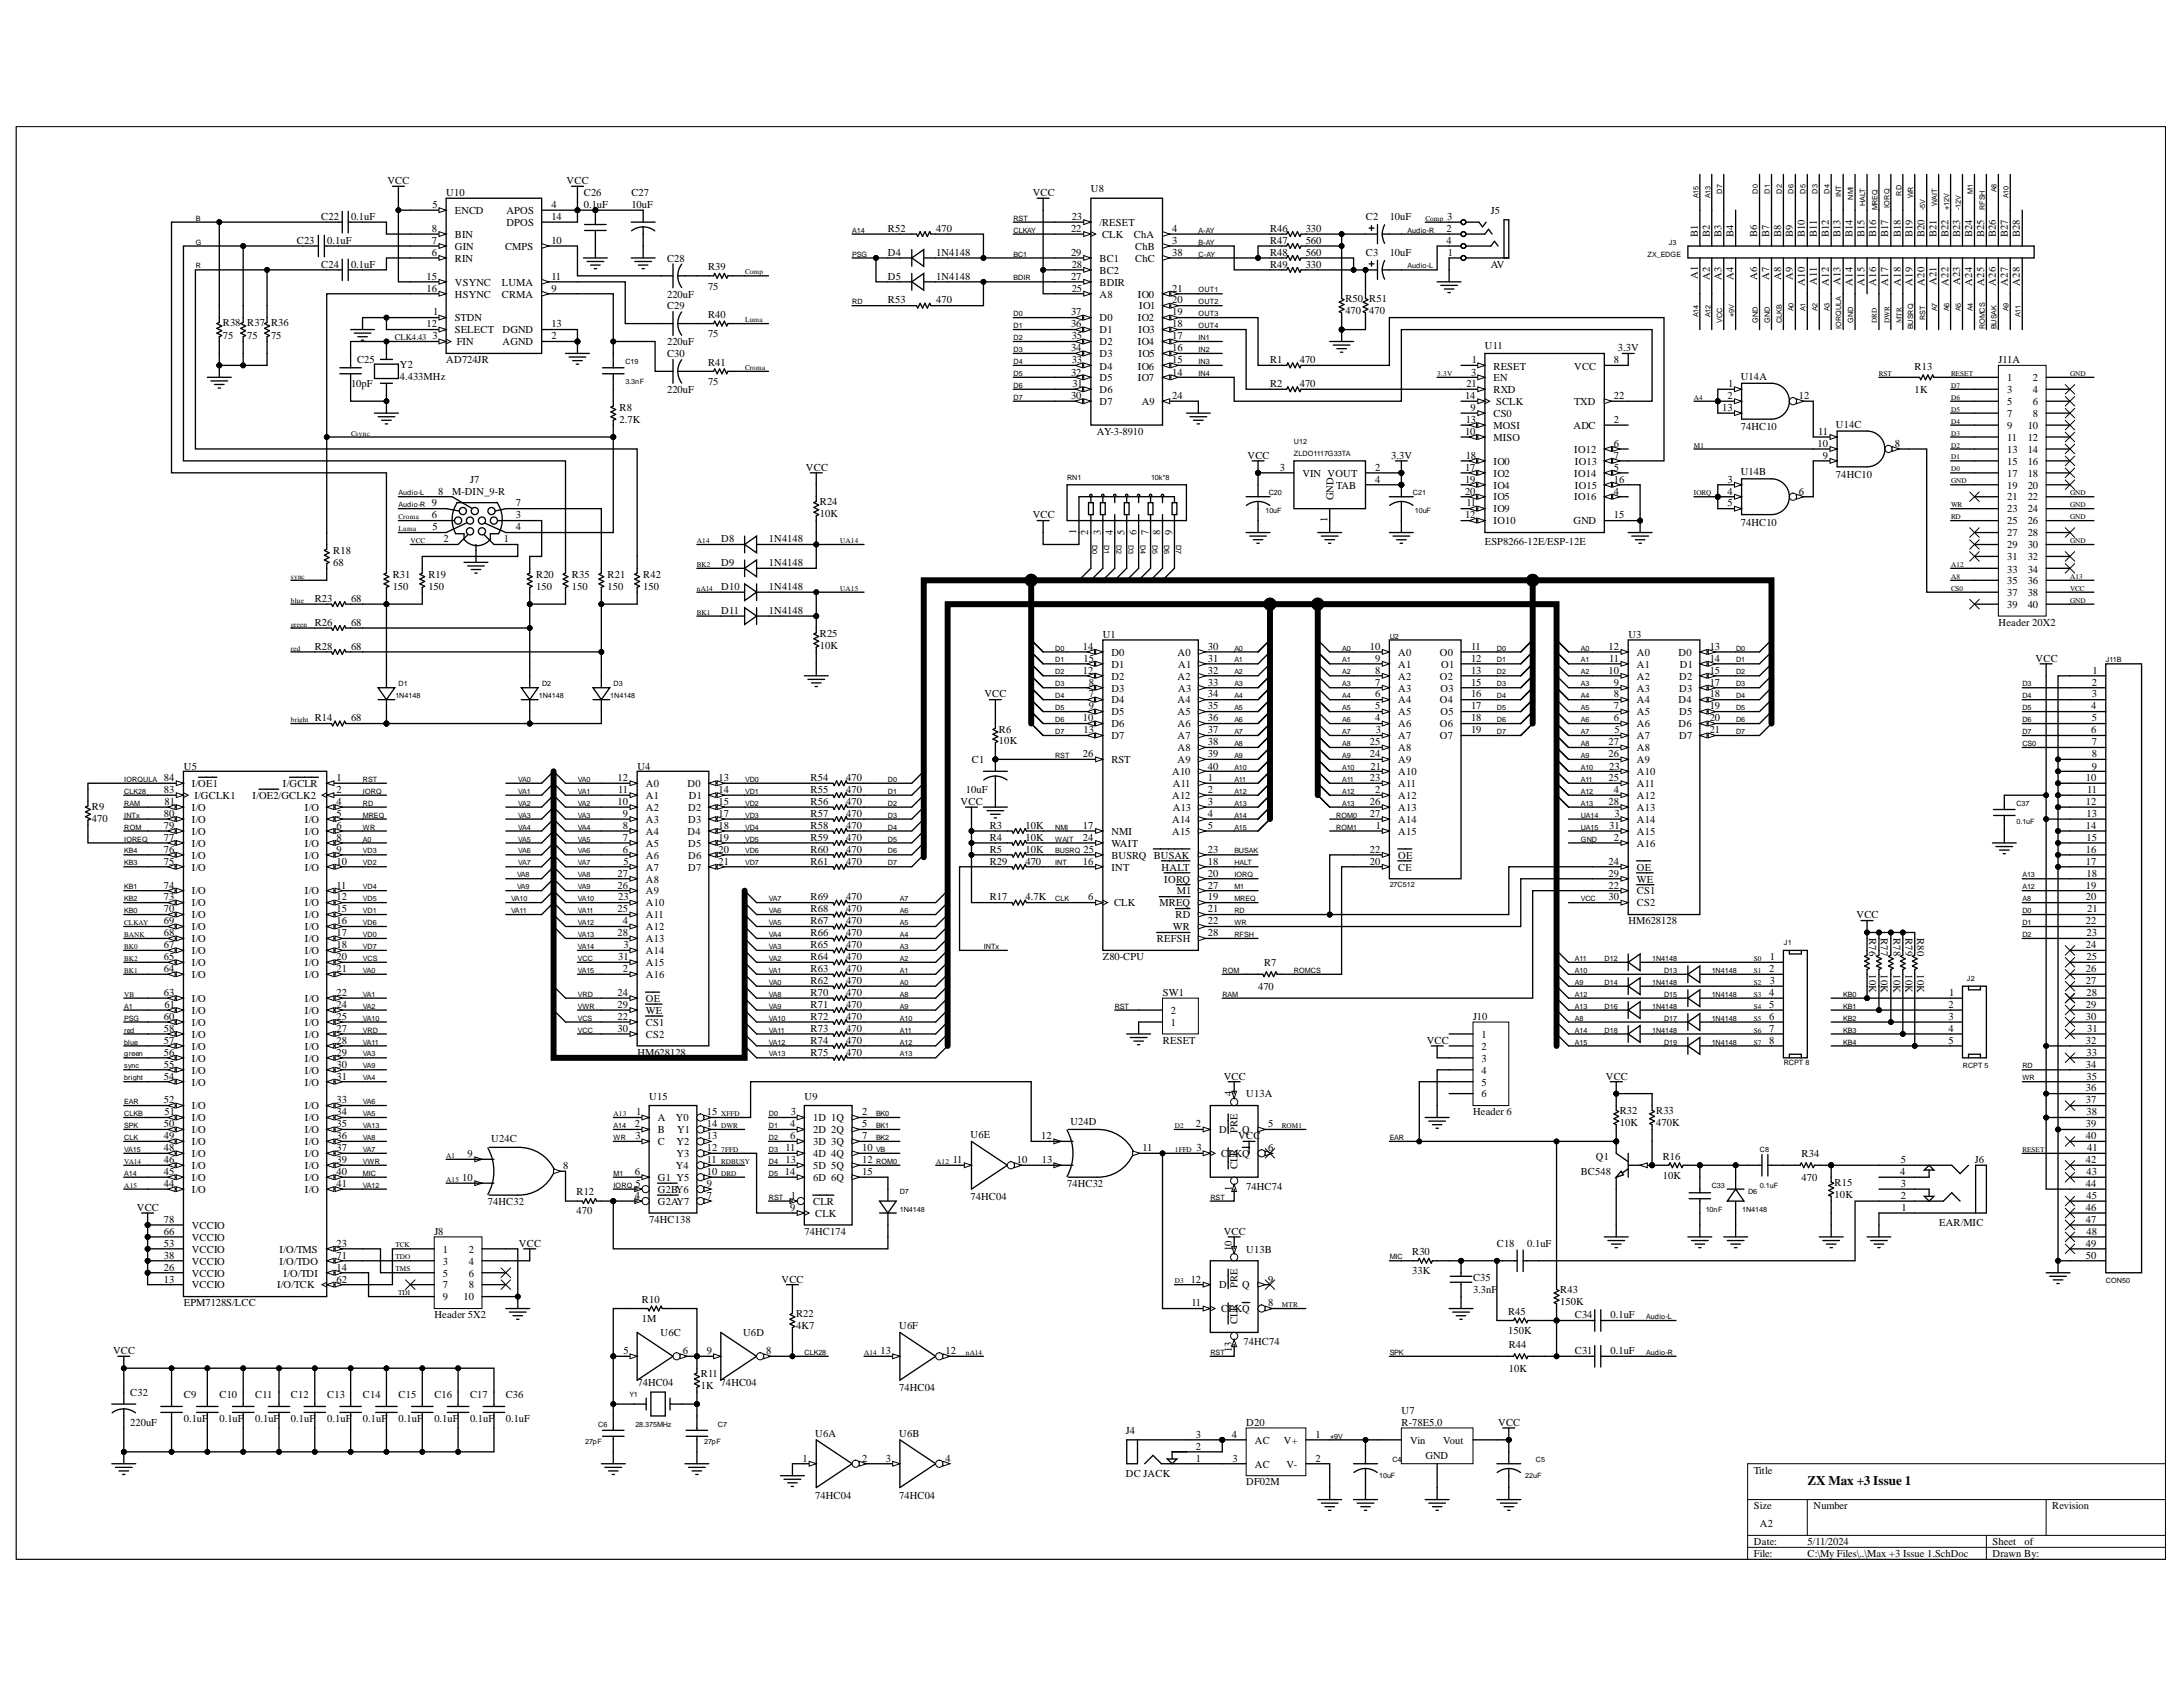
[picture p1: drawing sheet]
<svg xmlns="http://www.w3.org/2000/svg" width="279mm" height="216mm" viewBox="0 0 279 216" stroke-linecap="round" stroke-linejoin="round" font-family="sans-serif">
<defs><g id="words">
<text font-size="1.7" x="231.3" y="190">ZX Max +3 Issue 1</text>
<g font-size="1.4">
<text x="49.6" y="23.6">VCC</text>
<text x="72.5" y="23.6">VCC</text>
<text x="41.1" y="28.2">C22</text>
<text x="44.9" y="28.2">0.1uF</text>
<text x="55.3" y="29.7">8</text>
<text x="55.3" y="26.7">5</text>
<text x="57.1" y="25.1">U10</text>
<text x="58.2" y="27.4">ENCD</text>
<text x="64.8" y="28.9">DPOS</text>
<text x="64.8" y="27.4">APOS</text>
<text x="70.6" y="28.2">14</text>
<text x="70.6" y="26.7">4</text>
<text x="74.7" y="25.1">C26</text>
<text x="74.7" y="26.7">0.1uF</text>
<text x="80.8" y="25.1">C27</text>
<text x="80.8" y="26.7">10uF</text>
<text x="113.6" y="29.7">R52</text>
<text x="119.8" y="29.7">470</text>
<text x="132.2" y="25.1">VCC</text>
<text x="137.1" y="29.7">22</text>
<text x="137.2" y="28.2">23</text>
<text x="139.6" y="24.6">U8</text>
<text x="140.7" y="28.9">/RESET</text>
<text x="150" y="29.7">4</text>
<text x="162.6" y="29.7">R46</text>
<text x="167.1" y="29.7">330</text>
<text x="174.8" y="28.2">C2</text>
<text x="177.9" y="28.2">10uF</text>
<text x="185.1" y="29.7">2</text>
<text x="185.2" y="28.2">3</text>
<text x="190.8" y="27.4">J5</text>
<text x="38" y="31.2">C23</text>
<text x="41.1" y="34.3">C24</text>
<text x="41.9" y="31.2">0.1uF</text>
<text x="44.9" y="34.3">0.1uF</text>
<text x="54.6" y="35.8">15</text>
<text x="55.3" y="32.7">6</text>
<text x="55.3" y="31.2">7</text>
<text x="58.2" y="33.5">RIN</text>
<text x="58.2" y="32">GIN</text>
<text x="58.2" y="30.5">BIN</text>
<text x="64.6" y="32">CMPS</text>
<text x="70.6" y="31.2">10</text>
<text x="70.6" y="35.8">11</text>
<text x="85.4" y="33.5">C28</text>
<text x="90.6" y="34.6">R39</text>
<text x="113.6" y="32.7">D4</text>
<text x="113.6" y="35.8">D5</text>
<text x="119.8" y="32.7">1N4148</text>
<text x="119.8" y="35.8">1N4148</text>
<text x="137.1" y="32.7">29</text>
<text x="137.1" y="35.8">27</text>
<text x="137.2" y="34.3">28</text>
<text x="140.7" y="33.5">BC1</text>
<text x="140.7" y="35">BC2</text>
<text x="141.1" y="30.5">CLK</text>
<text x="145.1" y="30.5">ChA</text>
<text x="145.3" y="32">ChB</text>
<text x="145.3" y="33.5">ChC</text>
<text x="150" y="31.2">3</text>
<text x="150" y="32.7">38</text>
<text x="162.6" y="31.2">R47</text>
<text x="162.6" y="32.7">R48</text>
<text x="162.6" y="34.3">R49</text>
<text x="167.1" y="31.2">560</text>
<text x="167.1" y="32.7">560</text>
<text x="167.1" y="34.3">330</text>
<text x="174.8" y="32.7">C3</text>
<text x="177.9" y="32.7">10uF</text>
<text x="185.1" y="31.2">4</text>
<text x="185.3" y="32.7">1</text>
<text x="190.8" y="34.3">AV</text>
<text x="28.5" y="41.7">R38 R37 R36</text>
<text x="54.6" y="37.3">16</text>
<text x="54.6" y="41.9">12</text>
<text x="55.4" y="40.4">1</text>
<text x="58.2" y="38.1">HSYNC</text>
<text x="58.2" y="36.6">VSYNC</text>
<text x="58.2" y="41.1">STDN</text>
<text x="64.2" y="36.6">LUMA</text>
<text x="64.2" y="38.1">CRMA</text>
<text x="70.6" y="37.3">9</text>
<text x="70.6" y="41.9">13</text>
<text x="85.4" y="38.1">220uF</text>
<text x="85.4" y="39.6">C29</text>
<text x="90.6" y="37.1">75</text>
<text x="90.6" y="40.7">R40</text>
<text x="113.6" y="38.8">R53</text>
<text x="119.8" y="38.8">470</text>
<text x="137.1" y="40.4">37</text>
<text x="137.1" y="41.9">36</text>
<text x="137.2" y="37.3">25</text>
<text x="140.7" y="36.6">BDIR</text>
<text x="140.7" y="38.1">A8</text>
<text x="140.7" y="41.1">D0</text>
<text x="145.6" y="38.1">IO0</text>
<text x="145.6" y="41.1">IO2</text>
<text x="145.8" y="39.6">IO1</text>
<text x="150" y="37.3">21</text>
<text x="150" y="38.8">20</text>
<text x="150" y="40.4">19</text>
<text x="150" y="41.9">18</text>
<text x="172.2" y="40.2">470</text>
<text x="172.2" y="38.7">R50 R51</text>
<text x="175.2" y="40.2">470</text>
<text x="28.5" y="43.3">75</text>
<text x="31.6" y="43.3">75</text>
<text x="34.7" y="43.3">75</text>
<text x="45.7" y="46.5">C25</text>
<text x="51.2" y="47.1">Y2</text>
<text x="55.3" y="43.4">3</text>
<text x="57.1" y="46.5">AD724JR</text>
<text x="58.2" y="42.6">SELECT</text>
<text x="58.5" y="44.2">FIN</text>
<text x="64.3" y="44.2">AGND</text>
<text x="64.3" y="42.6">DGND</text>
<text x="70.6" y="43.4">2</text>
<text x="85.4" y="44.2">220uF</text>
<text x="85.4" y="45.7">C30</text>
<text x="90.6" y="43.2">75</text>
<text x="90.6" y="46.8">R41</text>
<text x="137.1" y="44.9">34</text>
<text x="137.2" y="43.4">35</text>
<text x="137.2" y="46.5">33</text>
<text x="140.7" y="42.6">D1</text>
<text x="140.7" y="44.2">D2</text>
<text x="140.7" y="45.7">D3</text>
<text x="140.7" y="47.3">D4</text>
<text x="145.6" y="44.2">IO4</text>
<text x="145.6" y="47.3">IO6</text>
<text x="145.7" y="42.6">IO3</text>
<text x="145.7" y="45.7">IO5</text>
<text x="150" y="43.4">17</text>
<text x="150" y="44.9">16</text>
<text x="150" y="46.5">15</text>
<text x="162.6" y="46.5">R1</text>
<text x="166.4" y="46.5">470</text>
<text x="188.4" y="46.5">1</text>
<text x="190.1" y="44.7">U11</text>
<text x="191.2" y="47.3">RESET</text>
<text x="201.5" y="47.3">VCC</text>
<text x="206.6" y="46.5">8</text>
<text x="207.1" y="44.9">3.3V</text>
<text x="245.1" y="47.3">R13</text>
<text x="255.8" y="46.5">J11A</text>
<text x="44.9" y="49.6">10pF</text>
<text x="51.2" y="48.7">4.433MHz</text>
<text x="79.3" y="52.6">R8</text>
<text x="85.4" y="50.3">220uF</text>
<text x="90.6" y="49.2">75</text>
<text x="137.1" y="48.1">32</text>
<text x="137.1" y="51.1">30</text>
<text x="137.3" y="49.6">31</text>
<text x="140.7" y="48.8">D5</text>
<text x="140.7" y="50.3">D6</text>
<text x="140.7" y="51.9">D7</text>
<text x="145.6" y="48.8">IO7</text>
<text x="146.1" y="51.9">A9</text>
<text x="150" y="48.1">14</text>
<text x="150" y="51.1">24</text>
<text x="162.6" y="49.6">R2</text>
<text x="166.4" y="49.6">470</text>
<text x="187.5" y="51.1">14</text>
<text x="187.7" y="49.6">21</text>
<text x="188.2" y="52.6">9</text>
<text x="188.3" y="48.1">3</text>
<text x="191.2" y="53.4">CS0</text>
<text x="191.2" y="50.3">RXD</text>
<text x="191.2" y="48.8">EN</text>
<text x="191.5" y="51.9">SCLK</text>
<text x="201.5" y="51.9">TXD</text>
<text x="206.6" y="51.1">22</text>
<text x="220.4" y="52.6">13</text>
<text x="221.1" y="51.1">2</text>
<text x="221.2" y="49.6">1</text>
<text x="222.8" y="48.7">U14A</text>
<text x="230.2" y="51.1">12</text>
<text x="245.1" y="50.3">1K</text>
<text x="256.9" y="48.8">1</text>
<text x="256.9" y="50.3">3</text>
<text x="256.9" y="51.9">5</text>
<text x="256.9" y="53.4">7</text>
<text x="260.2" y="48.8">2</text>
<text x="260.2" y="50.3">4</text>
<text x="260.2" y="51.9">6</text>
<text x="260.2" y="53.4">8</text>
<text x="79.3" y="54.2">2.7K</text>
<text x="140.4" y="55.7">AY-3-8910</text>
<text x="159.7" y="58.7">VCC</text>
<text x="178" y="58.7">3.3V</text>
<text x="187.5" y="55.7">10</text>
<text x="187.6" y="58.7">18</text>
<text x="187.6" y="54.2">13</text>
<text x="191.2" y="59.5">IO0</text>
<text x="191.2" y="56.4">MISO</text>
<text x="191.2" y="54.9">MOSI</text>
<text x="201.4" y="54.9">ADC</text>
<text x="201.5" y="58">IO12</text>
<text x="201.6" y="59.5">IO13</text>
<text x="206.6" y="58.7">7</text>
<text x="206.6" y="57.2">6</text>
<text x="206.6" y="54.2">2</text>
<text x="222.8" y="55.1">74HC10</text>
<text x="232.6" y="57.2">10</text>
<text x="232.7" y="55.7">11</text>
<text x="233.3" y="58.7">9</text>
<text x="235" y="54.7">U14C</text>
<text x="242.5" y="57.2">8</text>
<text x="256.9" y="54.9">9</text>
<text x="256.9" y="56.4">11</text>
<text x="256.9" y="58">13</text>
<text x="256.9" y="59.5">15</text>
<text x="259.5" y="54.9">10</text>
<text x="259.5" y="56.4">12</text>
<text x="259.5" y="58">14</text>
<text x="259.5" y="59.5">16</text>
<text x="55.3" y="64.8">9</text>
<text x="56.1" y="63.3">8</text>
<text x="57.9" y="63.3">M-DIN_9-R</text>
<text x="60.2" y="61.8">J7</text>
<text x="66" y="64.8">7</text>
<text x="103.1" y="60.2">VCC</text>
<text x="104.9" y="64.6">R24</text>
<text x="163.8" y="60.2">3</text>
<text x="166.7" y="61">VIN VOUT</text>
<text x="171" y="62.5">TAB</text>
<text x="176" y="60.2">2</text>
<text x="176" y="61.8">4</text>
<text x="187.5" y="63.3">20</text>
<text x="187.5" y="61.8">19</text>
<text x="187.5" y="60.2">17</text>
<text x="187.7" y="64.8">11</text>
<text x="191.2" y="65.6">IO9</text>
<text x="191.2" y="64.1">IO5</text>
<text x="191.2" y="62.5">IO4</text>
<text x="191.2" y="61">IO2</text>
<text x="201.5" y="64.1">IO16</text>
<text x="201.5" y="61">IO14</text>
<text x="201.6" y="62.5">IO15</text>
<text x="206.6" y="63.3">4</text>
<text x="206.6" y="61.8">16</text>
<text x="206.6" y="60.2">5</text>
<text x="221.1" y="61.8">3</text>
<text x="221.1" y="63.3">4</text>
<text x="221.1" y="64.8">5</text>
<text x="222.8" y="60.8">U14B</text>
<text x="230.2" y="63.3">6</text>
<text x="235" y="61.2">74HC10</text>
<text x="256.9" y="61">17</text>
<text x="256.9" y="62.5">19</text>
<text x="256.9" y="64.1">21</text>
<text x="256.9" y="65.6">23</text>
<text x="259.5" y="61">18</text>
<text x="259.5" y="62.5">20</text>
<text x="259.5" y="64.1">22</text>
<text x="259.5" y="65.6">24</text>
<text x="42.6" y="70.9">R18</text>
<text x="55.3" y="66.3">6</text>
<text x="55.3" y="67.9">5</text>
<text x="56.8" y="69.4">2</text>
<text x="64.5" y="69.4">1</text>
<text x="66" y="66.3">3</text>
<text x="66" y="67.9">4</text>
<text x="92.3" y="69.4">D8</text>
<text x="98.4" y="69.4">1N4148</text>
<text x="104.9" y="66.2">10K</text>
<text x="132.2" y="66.3">VCC</text>
<text x="187.5" y="66.3">12</text>
<text x="190.1" y="69.7">ESP8266-12E/ESP-12E</text>
<text x="191.2" y="67.1">IO10</text>
<text x="201.4" y="67.1">GND</text>
<text x="206.6" y="66.3">15</text>
<text x="222.8" y="67.3">74HC10</text>
<text x="256.9" y="67.1">25</text>
<text x="256.9" y="68.6">27</text>
<text x="256.9" y="70.1">29</text>
<text x="256.9" y="71.7">31</text>
<text x="259.5" y="67.1">26</text>
<text x="259.5" y="68.6">28</text>
<text x="259.5" y="70.1">30</text>
<text x="259.5" y="71.7">32</text>
<text x="40.3" y="77.1">R23</text>
<text x="42.6" y="72.4">68</text>
<text x="44.9" y="77.1">68</text>
<text x="50.3" y="75.6">150</text>
<text x="50.3" y="74">R31</text>
<text x="54.8" y="75.6">150</text>
<text x="54.8" y="74">R19</text>
<text x="68.6" y="75.6">150</text>
<text x="68.6" y="74">R20</text>
<text x="73.2" y="75.6">150</text>
<text x="73.2" y="74">R35</text>
<text x="77.8" y="75.6">150</text>
<text x="77.8" y="74">R21</text>
<text x="82.3" y="75.6">150</text>
<text x="82.3" y="74">R42</text>
<text x="92.3" y="72.4">D9</text>
<text x="92.3" y="75.6">D10</text>
<text x="98.4" y="72.4">1N4148</text>
<text x="98.4" y="75.6">1N4148</text>
<text x="256.9" y="73.3">33</text>
<text x="256.9" y="74.8">35</text>
<text x="256.9" y="76.3">37</text>
<text x="256.9" y="77.8">39</text>
<text x="259.5" y="73.3">34</text>
<text x="259.5" y="74.8">36</text>
<text x="259.5" y="76.3">38</text>
<text x="259.5" y="77.8">40</text>
<text x="40.3" y="80.1">R26</text>
<text x="40.3" y="83.2">R28</text>
<text x="44.9" y="80.1">68</text>
<text x="44.9" y="83.2">68</text>
<text x="92.3" y="78.6">D11</text>
<text x="98.4" y="78.6">1N4148</text>
<text x="104.9" y="83">10K</text>
<text x="104.9" y="81.5">R25</text>
<text x="138.6" y="83.2">14</text>
<text x="141.1" y="81.6">U1</text>
<text x="142.2" y="83.9">D0</text>
<text x="150.7" y="83.9">A0</text>
<text x="154.6" y="83.2">30</text>
<text x="175.3" y="83.2">10</text>
<text x="179" y="83.9">A0</text>
<text x="184.3" y="83.9">O0</text>
<text x="188.3" y="83.2">11</text>
<text x="205.9" y="83.2">12</text>
<text x="208.4" y="81.6">U3</text>
<text x="209.5" y="83.9">A0</text>
<text x="214.8" y="83.9">D0</text>
<text x="218.8" y="83.2">13</text>
<text x="255.8" y="80.1">Header 20X2</text>
<text x="126" y="89.3">VCC</text>
<text x="138.6" y="86.2">12</text>
<text x="138.7" y="84.7">15</text>
<text x="139.4" y="87.7">8</text>
<text x="139.4" y="89.3">7</text>
<text x="142.2" y="85.5">D1</text>
<text x="142.2" y="87">D2</text>
<text x="142.2" y="88.5">D3</text>
<text x="150.7" y="87">A2</text>
<text x="150.8" y="85.5">A1</text>
<text x="150.8" y="88.5">A3</text>
<text x="154.6" y="84.7">31</text>
<text x="154.6" y="86.2">32</text>
<text x="154.6" y="87.7">33</text>
<text x="154.6" y="89.3">34</text>
<text x="176" y="84.7">9</text>
<text x="176" y="86.2">8</text>
<text x="176" y="87.7">7</text>
<text x="176" y="89.3">6</text>
<text x="179" y="85.5">A1</text>
<text x="179" y="87">A2</text>
<text x="179" y="88.5">A3</text>
<text x="184.3" y="87">O2</text>
<text x="184.4" y="88.5">O3</text>
<text x="184.5" y="85.5">O1</text>
<text x="188.3" y="84.7">12</text>
<text x="188.3" y="86.2">13</text>
<text x="188.3" y="87.7">15</text>
<text x="188.3" y="89.3">16</text>
<text x="205.9" y="86.2">10</text>
<text x="206" y="84.7">11</text>
<text x="206.6" y="87.7">9</text>
<text x="206.6" y="89.3">8</text>
<text x="209.5" y="85.5">A1</text>
<text x="209.5" y="87">A2</text>
<text x="209.5" y="88.5">A3</text>
<text x="214.9" y="87">D2</text>
<text x="214.9" y="88.5">D3</text>
<text x="215" y="85.5">D1</text>
<text x="218.8" y="84.7">14</text>
<text x="218.8" y="86.2">15</text>
<text x="218.8" y="87.7">17</text>
<text x="218.8" y="89.3">18</text>
<text x="260.5" y="84.7">VCC</text>
<text x="267.7" y="87.7">2</text>
<text x="267.7" y="89.3">3</text>
<text x="267.8" y="86.2">1</text>
<text x="40.3" y="92.3">R14</text>
<text x="44.9" y="92.3">68</text>
<text x="127.9" y="95.3">10K</text>
<text x="127.9" y="93.7">R6</text>
<text x="138.6" y="92.3">10</text>
<text x="138.7" y="93.8">13</text>
<text x="139.4" y="90.8">9</text>
<text x="142.2" y="90">D4</text>
<text x="142.2" y="91.5">D5</text>
<text x="142.2" y="93.1">D6</text>
<text x="142.2" y="94.6">D7</text>
<text x="150.7" y="90">A4</text>
<text x="150.7" y="91.5">A5</text>
<text x="150.7" y="93.1">A6</text>
<text x="150.7" y="94.6">A7</text>
<text x="154.6" y="90.8">35</text>
<text x="154.6" y="92.3">36</text>
<text x="154.6" y="93.8">37</text>
<text x="154.6" y="95.4">38</text>
<text x="175.3" y="95.4">25</text>
<text x="176" y="90.8">5</text>
<text x="176" y="92.3">4</text>
<text x="176.1" y="93.8">3</text>
<text x="179" y="90">A4</text>
<text x="179" y="91.5">A5</text>
<text x="179" y="93.1">A6</text>
<text x="179" y="94.6">A7</text>
<text x="184.3" y="90">O4</text>
<text x="184.3" y="93.1">O6</text>
<text x="184.3" y="94.6">O7</text>
<text x="184.4" y="91.5">O5</text>
<text x="188.3" y="90.8">17</text>
<text x="188.3" y="92.3">18</text>
<text x="188.3" y="93.8">19</text>
<text x="205.9" y="95.4">27</text>
<text x="206.6" y="90.8">7</text>
<text x="206.6" y="92.3">6</text>
<text x="206.6" y="93.8">5</text>
<text x="209.5" y="90">A4</text>
<text x="209.5" y="91.5">A5</text>
<text x="209.5" y="93.1">A6</text>
<text x="209.5" y="94.6">A7</text>
<text x="214.8" y="90">D4</text>
<text x="214.8" y="93.1">D6</text>
<text x="214.9" y="91.5">D5</text>
<text x="214.9" y="94.6">D7</text>
<text x="218.8" y="90.8">19</text>
<text x="218.8" y="92.3">20</text>
<text x="218.8" y="93.8">21</text>
<text x="267.6" y="90.8">4</text>
<text x="267.6" y="93.8">6</text>
<text x="267.7" y="92.3">5</text>
<text x="267.7" y="95.4">7</text>
<text x="21" y="101.5">83</text>
<text x="21" y="100">84</text>
<text x="23.5" y="98.5">U5</text>
<text x="24.5" y="100.8">I/OE1</text>
<text x="36.2" y="100.8">I/GCLR</text>
<text x="43.1" y="100">1</text>
<text x="43.1" y="101.5">2</text>
<text x="79" y="100">12</text>
<text x="79.1" y="101.5">11</text>
<text x="81.6" y="98.5">U4</text>
<text x="82.7" y="100.8">A0</text>
<text x="88" y="100.8">D0</text>
<text x="92" y="100">13</text>
<text x="92" y="101.5">14</text>
<text x="103.7" y="100">R54</text>
<text x="103.7" y="101.5">R55</text>
<text x="108.3" y="100">470</text>
<text x="108.3" y="101.5">470</text>
<text x="123.6" y="101.5">10uF</text>
<text x="124.4" y="97.6">C1</text>
<text x="138.6" y="96.9">26</text>
<text x="142.2" y="97.6">RST</text>
<text x="150" y="99.2">A10</text>
<text x="150.1" y="100.8">A11</text>
<text x="150.7" y="96.1">A8</text>
<text x="150.7" y="97.6">A9</text>
<text x="154.6" y="96.9">39</text>
<text x="154.6" y="98.5">40</text>
<text x="154.6" y="100">1</text>
<text x="154.6" y="101.5">2</text>
<text x="175.3" y="96.9">24</text>
<text x="175.3" y="100">23</text>
<text x="175.4" y="98.5">21</text>
<text x="176" y="101.5">2</text>
<text x="179" y="96.1">A8</text>
<text x="179" y="97.6">A9</text>
<text x="179" y="99.2">A10</text>
<text x="179" y="100.8">A11</text>
<text x="205.9" y="96.9">26</text>
<text x="205.9" y="100">25</text>
<text x="206" y="98.5">23</text>
<text x="206.6" y="101.5">4</text>
<text x="209.5" y="96.1">A8</text>
<text x="209.5" y="97.6">A9</text>
<text x="209.5" y="99.2">A10</text>
<text x="209.5" y="100.8">A11</text>
<text x="267" y="100">10</text>
<text x="267.1" y="101.5">11</text>
<text x="267.7" y="96.9">8</text>
<text x="267.7" y="98.5">9</text>
<text x="11.8" y="105.2">470</text>
<text x="11.8" y="103.6">R9</text>
<text x="21" y="107.6">77</text>
<text x="21" y="106.1">79</text>
<text x="21" y="104.6">80</text>
<text x="21.1" y="103.1">81</text>
<text x="24.5" y="106.9">I/O</text>
<text x="24.5" y="105.3">I/O</text>
<text x="24.5" y="103.8">I/O</text>
<text x="24.9" y="102.3">I/GCLK1</text>
<text x="32.3" y="102.3">I/OE2/GCLK2</text>
<text x="39" y="103.8">I/O</text>
<text x="39" y="105.3">I/O</text>
<text x="39" y="106.9">I/O</text>
<text x="43.1" y="103.1">4</text>
<text x="43.1" y="104.6">5</text>
<text x="43.1" y="106.1">6</text>
<text x="43.1" y="107.6">8</text>
<text x="79" y="103.1">10</text>
<text x="79.7" y="104.6">9</text>
<text x="79.7" y="106.1">8</text>
<text x="79.7" y="107.6">7</text>
<text x="82.7" y="102.3">A1</text>
<text x="82.7" y="103.8">A2</text>
<text x="82.7" y="105.3">A3</text>
<text x="82.7" y="106.9">A4</text>
<text x="88" y="106.9">D4</text>
<text x="88.1" y="103.8">D2</text>
<text x="88.1" y="105.3">D3</text>
<text x="88.2" y="102.3">D1</text>
<text x="92" y="103.1">15</text>
<text x="92" y="104.6">17</text>
<text x="92" y="106.1">18</text>
<text x="92" y="107.6">19</text>
<text x="103.7" y="103.1">R56</text>
<text x="103.7" y="104.6">R57</text>
<text x="103.7" y="106.1">R58</text>
<text x="103.7" y="107.6">R59</text>
<text x="108.3" y="103.1">470</text>
<text x="108.3" y="104.6">470</text>
<text x="108.3" y="106.1">470</text>
<text x="108.3" y="107.6">470</text>
<text x="122.9" y="103.1">VCC</text>
<text x="126.7" y="107.6">R4</text>
<text x="126.7" y="106.1">R3</text>
<text x="131.2" y="107.6">10K</text>
<text x="131.2" y="106.1">10K</text>
<text x="138.6" y="107.6">24</text>
<text x="138.6" y="106.1">17</text>
<text x="142.2" y="106.9">NMI</text>
<text x="150" y="102.3">A12</text>
<text x="150" y="105.3">A14</text>
<text x="150" y="106.9">A15</text>
<text x="150.1" y="103.8">A13</text>
<text x="154.6" y="103.1">3</text>
<text x="154.6" y="104.6">4</text>
<text x="154.6" y="106.1">5</text>
<text x="175.3" y="103.1">26</text>
<text x="175.3" y="104.6">27</text>
<text x="176.1" y="106.1">1</text>
<text x="179" y="102.3">A12</text>
<text x="179" y="103.8">A13</text>
<text x="179" y="105.3">A14</text>
<text x="179" y="106.9">A15</text>
<text x="205.9" y="103.1">28</text>
<text x="206" y="106.1">31</text>
<text x="206.6" y="107.6">2</text>
<text x="206.6" y="104.6">3</text>
<text x="209.5" y="102.3">A12</text>
<text x="209.5" y="103.8">A13</text>
<text x="209.5" y="105.3">A14</text>
<text x="209.5" y="106.9">A15</text>
<text x="267" y="103.1">12</text>
<text x="267" y="106.1">14</text>
<text x="267.1" y="104.6">13</text>
<text x="267.1" y="107.6">15</text>
<text x="21" y="113.7">74</text>
<text x="21" y="110.7">75</text>
<text x="21" y="109.1">76</text>
<text x="24.5" y="111.4">I/O</text>
<text x="24.5" y="109.9">I/O</text>
<text x="24.5" y="108.4">I/O</text>
<text x="39" y="108.4">I/O</text>
<text x="39" y="109.9">I/O</text>
<text x="39" y="111.4">I/O</text>
<text x="43.1" y="109.1">9</text>
<text x="43.1" y="110.7">10</text>
<text x="43.1" y="113.7">11</text>
<text x="79" y="112.2">27</text>
<text x="79" y="113.7">26</text>
<text x="79.7" y="109.1">6</text>
<text x="79.8" y="110.7">5</text>
<text x="82.7" y="108.4">A5</text>
<text x="82.7" y="109.9">A6</text>
<text x="82.7" y="111.4">A7</text>
<text x="82.7" y="113">A8</text>
<text x="88.1" y="108.4">D5</text>
<text x="88.1" y="109.9">D6</text>
<text x="88.1" y="111.4">D7</text>
<text x="92" y="109.1">20</text>
<text x="92" y="110.7">21</text>
<text x="103.7" y="109.1">R60</text>
<text x="103.7" y="110.7">R61</text>
<text x="108.3" y="109.1">470</text>
<text x="108.3" y="110.7">470</text>
<text x="126.7" y="110.7">R29</text>
<text x="126.7" y="109.1">R5</text>
<text x="131.2" y="110.7">470</text>
<text x="131.2" y="109.1">10K</text>
<text x="138.6" y="110.7">16</text>
<text x="138.7" y="109.1">25</text>
<text x="142.2" y="108.4">WAIT</text>
<text x="142.2" y="111.4">INT</text>
<text x="142.2" y="109.9">BUSRQ BUSAK</text>
<text x="148.7" y="111.4">HALT</text>
<text x="149" y="113">IORQ</text>
<text x="154.6" y="109.1">23</text>
<text x="154.6" y="112.2">20</text>
<text x="154.6" y="110.7">18</text>
<text x="154.6" y="113.7">27</text>
<text x="175.3" y="110.7">20</text>
<text x="175.3" y="109.1">22</text>
<text x="179" y="111.4">CE</text>
<text x="179" y="109.9">OE</text>
<text x="205.9" y="110.7">24</text>
<text x="205.9" y="112.2">29</text>
<text x="205.9" y="113.7">22</text>
<text x="209.5" y="108.4">A16</text>
<text x="209.5" y="111.4">OE</text>
<text x="209.5" y="113">WE</text>
<text x="267" y="109.1">16</text>
<text x="267" y="110.7">17</text>
<text x="267" y="113.7">19</text>
<text x="267.1" y="112.2">18</text>
<text x="21" y="119.8">68</text>
<text x="21" y="118.3">69</text>
<text x="21" y="116.8">70</text>
<text x="21" y="115.2">73</text>
<text x="24.5" y="119">I/O</text>
<text x="24.5" y="117.5">I/O</text>
<text x="24.5" y="116">I/O</text>
<text x="24.5" y="114.5">I/O</text>
<text x="39" y="114.5">I/O</text>
<text x="39" y="116">I/O</text>
<text x="39" y="117.5">I/O</text>
<text x="39" y="119">I/O</text>
<text x="43.1" y="115.2">12</text>
<text x="43.1" y="116.8">15</text>
<text x="43.1" y="118.3">16</text>
<text x="43.1" y="119.8">17</text>
<text x="79" y="116.8">25</text>
<text x="79" y="119.8">28</text>
<text x="79.1" y="115.2">23</text>
<text x="79.7" y="118.3">4</text>
<text x="82.7" y="114.5">A9</text>
<text x="82.7" y="116">A10</text>
<text x="82.7" y="117.5">A11</text>
<text x="82.7" y="119">A12</text>
<text x="103.7" y="115.2">R69</text>
<text x="103.7" y="116.8">R68</text>
<text x="103.7" y="118.3">R67</text>
<text x="103.7" y="119.8">R66</text>
<text x="108.3" y="115.2">470</text>
<text x="108.3" y="116.8">470</text>
<text x="108.3" y="118.3">470</text>
<text x="108.3" y="119.8">470</text>
<text x="126.7" y="115.2">R17</text>
<text x="131.2" y="115.2">4.7K</text>
<text x="139.3" y="115.2">6</text>
<text x="142.6" y="116">CLK</text>
<text x="148.4" y="116">MREQ</text>
<text x="150.1" y="119">WR</text>
<text x="150.5" y="117.5">RD</text>
<text x="150.6" y="114.5">M1</text>
<text x="154.6" y="115.2">19</text>
<text x="154.6" y="116.8">21</text>
<text x="154.6" y="119.8">28</text>
<text x="154.6" y="118.3">22</text>
<text x="205.9" y="115.2">30</text>
<text x="208.4" y="118.3">HM628128</text>
<text x="209.5" y="114.5">CS1</text>
<text x="209.5" y="116">CS2</text>
<text x="237.6" y="117.5">VCC</text>
<text x="267" y="115.2">20</text>
<text x="267" y="118.3">22</text>
<text x="267.1" y="119.8">23</text>
<text x="267.1" y="116.8">21</text>
<text x="21" y="124.5">64</text>
<text x="21" y="122.8">65</text>
<text x="21" y="121.3">67</text>
<text x="24.5" y="125.2">I/O</text>
<text x="24.5" y="123.6">I/O</text>
<text x="24.5" y="122.1">I/O</text>
<text x="24.5" y="120.6">I/O</text>
<text x="39" y="120.6">I/O</text>
<text x="39" y="122.1">I/O</text>
<text x="39" y="123.6">I/O</text>
<text x="39" y="125.2">I/O</text>
<text x="43.1" y="121.3">18</text>
<text x="43.1" y="122.8">20</text>
<text x="43.1" y="124.5">21</text>
<text x="79.1" y="122.8">31</text>
<text x="79.7" y="124.5">2</text>
<text x="79.8" y="121.3">3</text>
<text x="82.7" y="120.6">A13</text>
<text x="82.7" y="122.1">A14</text>
<text x="82.7" y="123.6">A15</text>
<text x="82.7" y="125.2">A16</text>
<text x="103.7" y="121.3">R65</text>
<text x="103.7" y="122.8">R64</text>
<text x="103.7" y="124.5">R63</text>
<text x="103.7" y="126">R62</text>
<text x="108.3" y="121.3">470</text>
<text x="108.3" y="122.8">470</text>
<text x="108.3" y="124.5">470</text>
<text x="108.3" y="126">470</text>
<text x="141.1" y="122.8">Z80-CPU</text>
<text x="148.1" y="120.6">REFSH</text>
<text x="161.8" y="123.6">R7</text>
<text x="226.4" y="124.5">2</text>
<text x="226.5" y="122.8">1</text>
<text x="226.5" y="126">3</text>
<text x="267" y="121.3">24</text>
<text x="267" y="124.5">26</text>
<text x="267" y="126">27</text>
<text x="267.1" y="122.8">25</text>
<text x="21" y="130.5">60</text>
<text x="21" y="127.5">63</text>
<text x="21.1" y="129">61</text>
<text x="24.5" y="131.3">I/O</text>
<text x="24.5" y="129.8">I/O</text>
<text x="24.5" y="128.3">I/O</text>
<text x="39" y="128.3">I/O</text>
<text x="39" y="129.8">I/O</text>
<text x="39" y="131.3">I/O</text>
<text x="43.1" y="127.5">22</text>
<text x="43.1" y="129">24</text>
<text x="43.1" y="130.5">25</text>
<text x="79" y="127.5">24</text>
<text x="79" y="129">29</text>
<text x="79" y="130.5">22</text>
<text x="82.7" y="128.3">OE</text>
<text x="82.7" y="129.8">WE</text>
<text x="82.7" y="131.3">CS1</text>
<text x="103.7" y="127.5">R70</text>
<text x="103.7" y="129">R71</text>
<text x="103.7" y="130.5">R72</text>
<text x="108.3" y="127.5">470</text>
<text x="108.3" y="129">470</text>
<text x="108.3" y="130.5">470</text>
<text x="148.8" y="127.5">SW1</text>
<text x="149.9" y="131.3">1</text>
<text x="149.9" y="129.8">2</text>
<text x="161" y="126.7">470</text>
<text x="188.5" y="130.5">J10</text>
<text x="226.4" y="127.5">4</text>
<text x="226.4" y="129">5</text>
<text x="226.4" y="130.5">6</text>
<text x="249.4" y="129">2</text>
<text x="249.4" y="130.5">3</text>
<text x="249.5" y="127.5">1</text>
<text x="267" y="129">29</text>
<text x="267" y="130.5">30</text>
<text x="267.1" y="127.5">28</text>
<text x="21" y="136.6">55</text>
<text x="21" y="135.1">56</text>
<text x="21" y="133.6">57</text>
<text x="21" y="132.1">58</text>
<text x="24.5" y="137.4">I/O</text>
<text x="24.5" y="135.9">I/O</text>
<text x="24.5" y="134.4">I/O</text>
<text x="24.5" y="132.8">I/O</text>
<text x="39" y="132.8">I/O</text>
<text x="39" y="134.4">I/O</text>
<text x="39" y="135.9">I/O</text>
<text x="39" y="137.4">I/O</text>
<text x="43.1" y="132.1">27</text>
<text x="43.1" y="133.6">28</text>
<text x="43.1" y="135.1">29</text>
<text x="43.1" y="136.6">30</text>
<text x="79" y="132.1">30</text>
<text x="81.6" y="135.1">HM628128</text>
<text x="82.7" y="132.8">CS2</text>
<text x="103.7" y="132.1">R73</text>
<text x="103.7" y="133.6">R74</text>
<text x="103.7" y="135.1">R75</text>
<text x="108.3" y="132.1">470</text>
<text x="108.3" y="133.6">470</text>
<text x="108.3" y="135.1">470</text>
<text x="148.8" y="133.6">RESET</text>
<text x="182.6" y="133.6">VCC</text>
<text x="189.6" y="132.8">1</text>
<text x="189.6" y="134.4">2</text>
<text x="189.6" y="135.9">3</text>
<text x="189.6" y="137.4">4</text>
<text x="226.4" y="132.1">7</text>
<text x="226.4" y="133.6">8</text>
<text x="249.4" y="132.1">4</text>
<text x="249.4" y="133.6">5</text>
<text x="267" y="133.6">32</text>
<text x="267" y="136.6">34</text>
<text x="267.1" y="135.1">33</text>
<text x="267.1" y="132.1">31</text>
<text x="21" y="141.2">52</text>
<text x="21" y="138.2">54</text>
<text x="21.1" y="142.7">51</text>
<text x="24.5" y="143.5">I/O</text>
<text x="24.5" y="142">I/O</text>
<text x="24.5" y="138.9">I/O</text>
<text x="39" y="138.9">I/O</text>
<text x="39" y="142">I/O</text>
<text x="39" y="143.5">I/O</text>
<text x="43.1" y="138.2">31</text>
<text x="43.1" y="141.2">33</text>
<text x="43.1" y="142.7">34</text>
<text x="81.4" y="142.7">1</text>
<text x="83.1" y="140.8">U15</text>
<text x="84.2" y="143.5">A</text>
<text x="86.5" y="143.5">Y0</text>
<text x="90.5" y="142.7">15</text>
<text x="101.2" y="142.7">3</text>
<text x="103" y="140.8">U9</text>
<text x="104.1" y="143.5">1D 1Q</text>
<text x="110.3" y="142.7">2</text>
<text x="137" y="143.9">U24D</text>
<text x="156.6" y="138.2">VCC</text>
<text x="159.5" y="140.4">U13A</text>
<text x="188.5" y="142.7">Header 6</text>
<text x="189.6" y="138.9">5</text>
<text x="189.6" y="140.4">6</text>
<text x="205.5" y="138.2">VCC</text>
<text x="207.3" y="142.6">R32</text>
<text x="212" y="142.6">R33</text>
<text x="267" y="139.7">36</text>
<text x="267" y="141.2">37</text>
<text x="267.1" y="138.2">35</text>
<text x="267.1" y="142.7">38</text>
<text x="21" y="148.8">46</text>
<text x="21" y="147.3">48</text>
<text x="21" y="145.8">49</text>
<text x="21" y="144.3">50</text>
<text x="24.5" y="149.7">I/O</text>
<text x="24.5" y="148.1">I/O</text>
<text x="24.5" y="146.5">I/O</text>
<text x="24.5" y="145">I/O</text>
<text x="39" y="145">I/O</text>
<text x="39" y="146.5">I/O</text>
<text x="39" y="148.1">I/O</text>
<text x="39" y="149.7">I/O</text>
<text x="43.1" y="144.3">35</text>
<text x="43.1" y="145.8">36</text>
<text x="43.1" y="147.3">37</text>
<text x="43.1" y="148.8">39</text>
<text x="59.8" y="148.1">9</text>
<text x="62.9" y="146.2">U24C</text>
<text x="72.1" y="149.7">8</text>
<text x="81.2" y="144.3">2</text>
<text x="81.3" y="145.8">3</text>
<text x="84.2" y="145">B</text>
<text x="84.2" y="146.5">C</text>
<text x="86.5" y="149.7">Y4</text>
<text x="86.6" y="146.5">Y2</text>
<text x="86.6" y="148.1">Y3</text>
<text x="86.6" y="145">Y1</text>
<text x="90.5" y="144.3">14</text>
<text x="90.5" y="145.8">13</text>
<text x="90.5" y="147.3">12</text>
<text x="90.5" y="148.8">11</text>
<text x="100.5" y="147.3">11</text>
<text x="100.5" y="148.8">13</text>
<text x="101.1" y="144.3">4</text>
<text x="101.1" y="145.8">6</text>
<text x="104.1" y="145">2D 2Q</text>
<text x="104.1" y="146.5">3D 3Q</text>
<text x="104.1" y="148.1">4D 4Q</text>
<text x="104.1" y="149.7">5D 5Q</text>
<text x="110.3" y="144.3">5</text>
<text x="110.3" y="147.3">10</text>
<text x="110.3" y="148.8">12</text>
<text x="110.3" y="145.8">7</text>
<text x="121.9" y="148.8">11</text>
<text x="124.2" y="145.7">U6E</text>
<text x="130.1" y="148.8">10</text>
<text x="133.3" y="145.8">12</text>
<text x="133.4" y="148.8">13</text>
<text x="146.2" y="147.3">11</text>
<text x="153.1" y="144.3">2</text>
<text x="153.2" y="147.3">3</text>
<text x="156" y="145">D</text>
<text x="156.3" y="148.1">CLKQ</text>
<text x="158.5" y="145.8">VCC</text>
<text x="159" y="145">Q</text>
<text x="162.3" y="144.3">5</text>
<text x="162.3" y="147.3">6</text>
<text x="204.3" y="148.5">Q1</text>
<text x="207.3" y="144.1">10K</text>
<text x="212" y="144.1">470K</text>
<text x="212.8" y="148.4">R16</text>
<text x="230.6" y="148.1">R34</text>
<text x="243.3" y="148.8">5</text>
<text x="252.8" y="148.8">J6</text>
<text x="267" y="144.3">39</text>
<text x="267" y="145.8">40</text>
<text x="267" y="148.8">42</text>
<text x="267.1" y="147.3">41</text>
<text x="17.5" y="155">VCC</text>
<text x="21" y="152">44</text>
<text x="21" y="150.4">45</text>
<text x="24.5" y="152.7">I/O</text>
<text x="24.5" y="151.2">I/O</text>
<text x="39" y="151.2">I/O</text>
<text x="39" y="152.7">I/O</text>
<text x="43.1" y="150.4">40</text>
<text x="43.1" y="152">41</text>
<text x="59.1" y="151.2">10</text>
<text x="62.4" y="154.2">74HC32</text>
<text x="73.8" y="155.4">470</text>
<text x="73.8" y="153">R12</text>
<text x="81.2" y="150.4">6</text>
<text x="81.2" y="153.5">4</text>
<text x="81.3" y="152">5</text>
<text x="84.2" y="152.7">G2BY6</text>
<text x="84.2" y="151.2">G1 Y5</text>
<text x="84.2" y="154.2">G2AY7</text>
<text x="90.5" y="150.4">10</text>
<text x="90.5" y="152">9</text>
<text x="90.5" y="153.5">7</text>
<text x="100.4" y="150.4">14</text>
<text x="101.1" y="155">9</text>
<text x="101.2" y="153.5">1</text>
<text x="104.1" y="154.2">CLR</text>
<text x="104.1" y="151.2">6D 6Q</text>
<text x="104.3" y="155.8">CLK</text>
<text x="110.3" y="150.4">15</text>
<text x="124.2" y="153.6">74HC04</text>
<text x="136.6" y="152">74HC32</text>
<text x="159.5" y="152.3">74HC74</text>
<text x="202.3" y="150.4">BC548</text>
<text x="212.8" y="150.9">10K</text>
<text x="230.6" y="151.2">470</text>
<text x="234.8" y="153.3">10K</text>
<text x="234.8" y="151.8">R15</text>
<text x="243.2" y="150.4">4</text>
<text x="243.3" y="152">3</text>
<text x="243.3" y="153.5">2</text>
<text x="243.4" y="155">1</text>
<text x="267" y="152">44</text>
<text x="267" y="155">46</text>
<text x="267.1" y="150.4">43</text>
<text x="267.1" y="153.5">45</text>
<text x="21" y="161.1">38</text>
<text x="21" y="159.6">53</text>
<text x="21" y="158">66</text>
<text x="21" y="156.5">78</text>
<text x="24.5" y="161.9">VCCIO</text>
<text x="24.5" y="160.3">VCCIO</text>
<text x="24.5" y="158.8">VCCIO</text>
<text x="24.5" y="157.3">VCCIO</text>
<text x="35.8" y="161.9">I/O/TDO</text>
<text x="35.8" y="160.3">I/O/TMS</text>
<text x="43.1" y="161.1">71</text>
<text x="43.1" y="159.6">23</text>
<text x="55.6" y="158">J8</text>
<text x="56.7" y="160.3">1</text>
<text x="56.7" y="161.9">3</text>
<text x="60" y="160.3">2</text>
<text x="60" y="161.9">4</text>
<text x="66.4" y="159.6">VCC</text>
<text x="83.1" y="156.5">74HC138</text>
<text x="103" y="158">74HC174</text>
<text x="156.6" y="158">VCC</text>
<text x="159.5" y="160.3">U13B</text>
<text x="180.7" y="160.7">R30</text>
<text x="191.6" y="159.6">C18</text>
<text x="195.5" y="159.6">0.1uF</text>
<text x="248.2" y="156.9">EAR/MIC</text>
<text x="267" y="156.5">47</text>
<text x="267" y="159.6">49</text>
<text x="267" y="161.1">50</text>
<text x="267.1" y="158">48</text>
<text x="21" y="164.1">13</text>
<text x="21" y="162.6">26</text>
<text x="23.5" y="167.2">EPM7128S/LCC</text>
<text x="24.5" y="164.9">VCCIO</text>
<text x="24.5" y="163.4">VCCIO</text>
<text x="35.5" y="164.9">I/O/TCK</text>
<text x="36.3" y="163.4">I/O/TDI</text>
<text x="43.1" y="164.1">62</text>
<text x="43.1" y="162.6">14</text>
<text x="56.7" y="163.4">5</text>
<text x="56.7" y="164.9">7</text>
<text x="56.7" y="166.4">9</text>
<text x="59.3" y="166.4">10</text>
<text x="60" y="163.4">6</text>
<text x="60" y="164.9">8</text>
<text x="82.2" y="166.8">R10</text>
<text x="100" y="164.1">VCC</text>
<text x="152.4" y="164.1">12</text>
<text x="152.5" y="167.2">11</text>
<text x="156" y="164.9">D</text>
<text x="156.3" y="167.9">CLKQ</text>
<text x="159" y="164.9">Q</text>
<text x="162.3" y="164.1">9</text>
<text x="162.3" y="167.2">8</text>
<text x="180.7" y="163">33K</text>
<text x="188.5" y="164">C35</text>
<text x="188.5" y="165.5">3.3nF</text>
<text x="199.7" y="167">150K</text>
<text x="199.7" y="165.5">R43</text>
<text x="14.5" y="173.3">VCC</text>
<text x="55.6" y="168.7">Header 5X2</text>
<text x="79.8" y="173.3">5</text>
<text x="82.2" y="169.2">1M</text>
<text x="84.5" y="171">U6C</text>
<text x="87.4" y="173.3">6</text>
<text x="90.5" y="173.3">9</text>
<text x="95.1" y="171">U6D</text>
<text x="98.1" y="173.3">8</text>
<text x="101.9" y="170.1">4K7</text>
<text x="101.9" y="168.5">R22</text>
<text x="112.7" y="173.3">13</text>
<text x="115.1" y="170.1">U6F</text>
<text x="121" y="173.3">12</text>
<text x="159.2" y="172.2">74HC74</text>
<text x="193" y="170.7">150K</text>
<text x="193" y="168.3">R45</text>
<text x="193.1" y="172.5">R44</text>
<text x="201.6" y="173.3">C31</text>
<text x="201.6" y="168.7">C34</text>
<text x="206.1" y="173.3">0.1uF</text>
<text x="206.1" y="168.7">0.1uF</text>
<text x="16.7" y="178.7">C32</text>
<text x="23.5" y="178.9">C9</text>
<text x="28.1" y="178.9">C10</text>
<text x="32.7" y="178.9">C11</text>
<text x="37.2" y="178.9">C12</text>
<text x="41.9" y="178.9">C13</text>
<text x="46.5" y="178.9">C14</text>
<text x="51" y="178.9">C15</text>
<text x="55.6" y="178.9">C16</text>
<text x="60.2" y="178.9">C17</text>
<text x="64.7" y="178.9">C36</text>
<text x="81.6" y="177.4">74HC04</text>
<text x="89.7" y="177.8">1K 74HC04</text>
<text x="89.7" y="176.2">R11</text>
<text x="115.1" y="178">74HC04</text>
<text x="193.1" y="175.6">10K</text>
<text x="16.7" y="182.5">220uF</text>
<text x="23.5" y="182">0.1uF</text>
<text x="28.1" y="182">0.1uF</text>
<text x="32.7" y="182">0.1uF</text>
<text x="37.2" y="182">0.1uF</text>
<text x="41.9" y="182">0.1uF</text>
<text x="46.5" y="182">0.1uF</text>
<text x="51" y="182">0.1uF</text>
<text x="55.6" y="182">0.1uF</text>
<text x="60.2" y="182">0.1uF</text>
<text x="64.7" y="182">0.1uF</text>
<text x="104.3" y="183.8">U6A</text>
<text x="115.1" y="183.8">U6B</text>
<text x="144.1" y="183.5">J4</text>
<text x="153.1" y="185.5">2</text>
<text x="153.1" y="184">3</text>
<text x="157.6" y="184">4</text>
<text x="159.5" y="182.5">D20</text>
<text x="160.6" y="184.8">AC</text>
<text x="164.3" y="184.8">V+</text>
<text x="168.4" y="184">1</text>
<text x="179.4" y="181">U7</text>
<text x="179.4" y="182.5">R-78E5.0</text>
<text x="180.5" y="184.8">Vin</text>
<text x="184.7" y="184.8">Vout</text>
<text x="191.7" y="182.5">VCC</text>
<text x="102.7" y="187.1">1</text>
<text x="104.3" y="191.8">74HC04</text>
<text x="110.3" y="187.1">2</text>
<text x="113.4" y="187.1">3</text>
<text x="115.1" y="191.8">74HC04</text>
<text x="121" y="187.1">4</text>
<text x="144.1" y="189">DC JACK</text>
<text x="153.1" y="187.1">1</text>
<text x="157.7" y="187.1">3</text>
<text x="159.5" y="190.1">DF02M</text>
<text x="160.6" y="187.8">AC</text>
<text x="164.7" y="187.8">V-</text>
<text x="168.4" y="187.1">2</text>
<text x="182.4" y="186.7">GND</text>
<text x="224.5" y="188.6">Title</text>
<text x="224.5" y="193.2">Size</text>
<text x="224.5" y="197.7">Date:</text>
<text x="225.3" y="195.4">A2</text>
<text x="231.3" y="197.7">5/11/2024</text>
<text x="232.1" y="193.2">Number</text>
<text x="255" y="197.7">Sheet</text>
<text x="259.1" y="197.7">of</text>
<text x="262.7" y="193.2">Revision</text>
<text x="224.5" y="199.2">File:</text>
<text x="231.3" y="199.2">C:\My Files\..\Max +3 Issue 1.SchDoc</text>
<text x="255" y="199.2">Drawn By:</text>
</g>
<g font-size="1.3">
<text x="217.3" y="35.7" transform="rotate(-90 217.3 35.7)">A1</text>
<text x="217.3" y="30.3" transform="rotate(-90 217.3 30.3)">B1</text>
<text x="218.8" y="35.9" transform="rotate(-90 218.8 35.9)">A2</text>
<text x="218.8" y="30.3" transform="rotate(-90 218.8 30.3)">B2</text>
<text x="220.3" y="35.8" transform="rotate(-90 220.3 35.8)">A3</text>
<text x="220.3" y="30.3" transform="rotate(-90 220.3 30.3)">B3</text>
<text x="221.9" y="35.9" transform="rotate(-90 221.9 35.9)">A4</text>
<text x="221.9" y="30.3" transform="rotate(-90 221.9 30.3)">B4</text>
<text x="224.9" y="35.9" transform="rotate(-90 224.9 35.9)">A6</text>
<text x="224.9" y="30.3" transform="rotate(-90 224.9 30.3)">B6</text>
<text x="226.4" y="35.9" transform="rotate(-90 226.4 35.9)">A7</text>
<text x="226.4" y="30.3" transform="rotate(-90 226.4 30.3)">B7</text>
<text x="228" y="35.9" transform="rotate(-90 228 35.9)">A8</text>
<text x="228" y="30.3" transform="rotate(-90 228 30.3)">B8</text>
<text x="229.5" y="35.9" transform="rotate(-90 229.5 35.9)">A9</text>
<text x="229.5" y="30.3" transform="rotate(-90 229.5 30.3)">B9</text>
<text x="231" y="30.3" transform="rotate(-90 231 30.3)">B10</text>
<text x="232.5" y="30.3" transform="rotate(-90 232.5 30.3)">B11</text>
<text x="234.1" y="30.3" transform="rotate(-90 234.1 30.3)">B12</text>
<text x="235.6" y="30.3" transform="rotate(-90 235.6 30.3)">B13</text>
<text x="237.1" y="30.3" transform="rotate(-90 237.1 30.3)">B14</text>
<text x="238.6" y="30.3" transform="rotate(-90 238.6 30.3)">B15</text>
<text x="240.1" y="30.3" transform="rotate(-90 240.1 30.3)">B16</text>
<text x="241.7" y="30.3" transform="rotate(-90 241.7 30.3)">B17</text>
<text x="243.3" y="30.3" transform="rotate(-90 243.3 30.3)">B18</text>
<text x="244.8" y="30.3" transform="rotate(-90 244.8 30.3)">B19</text>
<text x="246.3" y="30.3" transform="rotate(-90 246.3 30.3)">B20</text>
<text x="247.8" y="30.3" transform="rotate(-90 247.8 30.3)">B21</text>
<text x="249.4" y="30.3" transform="rotate(-90 249.4 30.3)">B22</text>
<text x="250.9" y="30.3" transform="rotate(-90 250.9 30.3)">B23</text>
<text x="252.4" y="30.3" transform="rotate(-90 252.4 30.3)">B24</text>
<text x="253.9" y="30.3" transform="rotate(-90 253.9 30.3)">B25</text>
<text x="255.5" y="30.3" transform="rotate(-90 255.5 30.3)">B26</text>
<text x="257" y="30.3" transform="rotate(-90 257 30.3)">B27</text>
<text x="258.5" y="30.3" transform="rotate(-90 258.5 30.3)">B28</text>
<text x="231" y="36.6" transform="rotate(-90 231 36.6)">A10</text>
<text x="232.5" y="36.5" transform="rotate(-90 232.5 36.5)">A11</text>
<text x="234.1" y="36.6" transform="rotate(-90 234.1 36.6)">A12</text>
<text x="235.6" y="36.5" transform="rotate(-90 235.6 36.5)">A13</text>
<text x="237.1" y="36.6" transform="rotate(-90 237.1 36.6)">A14</text>
<text x="238.6" y="36.6" transform="rotate(-90 238.6 36.6)">A15</text>
<text x="240.1" y="36.6" transform="rotate(-90 240.1 36.6)">A16</text>
<text x="241.7" y="36.6" transform="rotate(-90 241.7 36.6)">A17</text>
<text x="243.3" y="36.6" transform="rotate(-90 243.3 36.6)">A18</text>
<text x="244.8" y="36.6" transform="rotate(-90 244.8 36.6)">A19</text>
<text x="246.3" y="36.6" transform="rotate(-90 246.3 36.6)">A20</text>
<text x="247.8" y="36.5" transform="rotate(-90 247.8 36.5)">A21</text>
<text x="249.4" y="36.6" transform="rotate(-90 249.4 36.6)">A22</text>
<text x="250.9" y="36.5" transform="rotate(-90 250.9 36.5)">A23</text>
<text x="252.4" y="36.6" transform="rotate(-90 252.4 36.6)">A24</text>
<text x="253.9" y="36.6" transform="rotate(-90 253.9 36.6)">A25</text>
<text x="255.5" y="36.6" transform="rotate(-90 255.5 36.6)">A26</text>
<text x="257" y="36.6" transform="rotate(-90 257 36.6)">A27</text>
<text x="258.5" y="36.6" transform="rotate(-90 258.5 36.6)">A28</text>
<text x="170.7" y="64.1" transform="rotate(-90 170.7 64.1)">GND</text>
<text x="137.8" y="68.4" transform="rotate(-90 137.8 68.4)">1</text>
<text x="139.3" y="68.4" transform="rotate(-90 139.3 68.4)">2</text>
<text x="140.9" y="68.4" transform="rotate(-90 140.9 68.4)">3</text>
<text x="142.4" y="68.4" transform="rotate(-90 142.4 68.4)">4</text>
<text x="143.9" y="68.4" transform="rotate(-90 143.9 68.4)">5</text>
<text x="145.5" y="68.4" transform="rotate(-90 145.5 68.4)">6</text>
<text x="147" y="68.4" transform="rotate(-90 147 68.4)">7</text>
<text x="148.5" y="68.4" transform="rotate(-90 148.5 68.4)">8</text>
<text x="150" y="68.4" transform="rotate(-90 150 68.4)">9</text>
<text x="169.9" y="66.8" transform="rotate(-90 169.9 66.8)">1</text>
<text x="239.2" y="120.1" transform="rotate(90 239.2 120.1)">R76</text>
<text x="239.2" y="124.7" transform="rotate(90 239.2 124.7)">10K</text>
<text x="240.7" y="120.1" transform="rotate(90 240.7 120.1)">R77</text>
<text x="240.7" y="124.7" transform="rotate(90 240.7 124.7)">10K</text>
<text x="242.3" y="120.1" transform="rotate(90 242.3 120.1)">R78</text>
<text x="242.3" y="124.7" transform="rotate(90 242.3 124.7)">10K</text>
<text x="243.9" y="120.1" transform="rotate(90 243.9 120.1)">R79</text>
<text x="243.9" y="124.7" transform="rotate(90 243.9 124.7)">10K</text>
<text x="245.4" y="120.1" transform="rotate(90 245.4 120.1)">R80</text>
<text x="245.4" y="124.7" transform="rotate(90 245.4 124.7)">10K</text>
<text x="157.6" y="140.3" transform="rotate(-90 157.6 140.3)">4</text>
<text x="158.4" y="149.6" transform="rotate(-90 158.4 149.6)">CLR</text>
<text x="158.4" y="145" transform="rotate(-90 158.4 145)">PRE</text>
<text x="157.6" y="152.4" transform="rotate(-90 157.6 152.4)">1</text>
<text x="157.6" y="160.2" transform="rotate(-90 157.6 160.2)">10</text>
<text x="158.4" y="164.9" transform="rotate(-90 158.4 164.9)">PRE</text>
<text x="157.6" y="173" transform="rotate(-90 157.6 173)">13</text>
<text x="158.4" y="169.5" transform="rotate(-90 158.4 169.5)">CLR</text>
</g>
<text font-size="1.1" x="50.5" y="43.5">CLK4.43</text>
<g font-size=".9">
<text x="25" y="28.3">B</text>
<text x="109.1" y="29.8">A14</text>
<text x="129.7" y="29.8">CLKAY</text>
<text x="129.7" y="28.3">RST</text>
<text x="153.4" y="29.8">A-AY</text>
<text x="180.2" y="29.8">Audio-R</text>
<text x="182.4" y="28.3">Comp</text>
<text x="217.4" y="25.4" transform="rotate(-90 217.4 25.4)">A15</text>
<text x="218.9" y="25.4" transform="rotate(-90 218.9 25.4)">A13</text>
<text x="220.4" y="24.8" transform="rotate(-90 220.4 24.8)">D7</text>
<text x="225" y="24.8" transform="rotate(-90 225 24.8)">D0</text>
<text x="226.5" y="24.8" transform="rotate(-90 226.5 24.8)">D1</text>
<text x="228" y="24.8" transform="rotate(-90 228 24.8)">D2</text>
<text x="229.6" y="24.8" transform="rotate(-90 229.6 24.8)">D6</text>
<text x="231.1" y="24.8" transform="rotate(-90 231.1 24.8)">D5</text>
<text x="232.6" y="24.8" transform="rotate(-90 232.6 24.8)">D3</text>
<text x="234.1" y="24.8" transform="rotate(-90 234.1 24.8)">D4</text>
<text x="235.7" y="25.2" transform="rotate(-90 235.7 25.2)">INT</text>
<text x="237.2" y="25.6" transform="rotate(-90 237.2 25.6)">NMI</text>
<text x="238.7" y="26.4" transform="rotate(-90 238.7 26.4)">HALT</text>
<text x="240.3" y="26.9" transform="rotate(-90 240.3 26.9)">MREQ</text>
<text x="241.8" y="26.6" transform="rotate(-90 241.8 26.6)">IORQ</text>
<text x="243.4" y="25" transform="rotate(-90 243.4 25)">RD</text>
<text x="244.9" y="25.4" transform="rotate(-90 244.9 25.4)">WR</text>
<text x="246.4" y="26.9" transform="rotate(-90 246.4 26.9)">-5V</text>
<text x="247.9" y="26.4" transform="rotate(-90 247.9 26.4)">WAIT</text>
<text x="249.5" y="26.9" transform="rotate(-90 249.5 26.9)">+12V</text>
<text x="251" y="26.9" transform="rotate(-90 251 26.9)">-12V</text>
<text x="252.5" y="24.8" transform="rotate(-90 252.5 24.8)">M1</text>
<text x="254" y="26.9" transform="rotate(-90 254 26.9)">RFSH</text>
<text x="255.5" y="24.6" transform="rotate(-90 255.5 24.6)">A8</text>
<text x="257.1" y="25.4" transform="rotate(-90 257.1 25.4)">A10</text>
<text x="25" y="34.4">R</text>
<text x="25" y="31.3">G</text>
<text x="95.4" y="35.1">Comp</text>
<text x="109.1" y="32.8">PSG</text>
<text x="129.7" y="32.8">BC1</text>
<text x="129.7" y="35.9">BDIR</text>
<text x="153.4" y="31.3">B-AY</text>
<text x="153.4" y="32.8">C-AY</text>
<text x="180.2" y="34.4">Audio-L</text>
<text x="210.9" y="32.8">ZX_EDGE</text>
<text x="213.6" y="31.3">J3</text>
<text x="95.4" y="41.2">Luma</text>
<text x="109.1" y="38.9">RD</text>
<text x="129.7" y="42">D1</text>
<text x="129.7" y="40.4">D0</text>
<text x="153.4" y="42">OUT4</text>
<text x="153.4" y="40.4">OUT3</text>
<text x="153.4" y="37.4">OUT1</text>
<text x="153.4" y="38.9">OUT2</text>
<text x="217.4" y="40.6" transform="rotate(-90 217.4 40.6)">A14</text>
<text x="218.9" y="40.6" transform="rotate(-90 218.9 40.6)">A12</text>
<text x="220.4" y="41.3" transform="rotate(-90 220.4 41.3)">VCC</text>
<text x="222" y="40.6" transform="rotate(-90 222 40.6)">+9V</text>
<text x="225" y="41.4" transform="rotate(-90 225 41.4)">GND</text>
<text x="226.5" y="41.4" transform="rotate(-90 226.5 41.4)">GND</text>
<text x="228" y="41.4" transform="rotate(-90 228 41.4)">CLKB</text>
<text x="229.6" y="39.9" transform="rotate(-90 229.6 39.9)">A0</text>
<text x="231.1" y="39.9" transform="rotate(-90 231.1 39.9)">A1</text>
<text x="232.6" y="39.9" transform="rotate(-90 232.6 39.9)">A2</text>
<text x="234.1" y="39.9" transform="rotate(-90 234.1 39.9)">A3</text>
<text x="237.2" y="41.4" transform="rotate(-90 237.2 41.4)">GND</text>
<text x="240.2" y="41.4" transform="rotate(-90 240.2 41.4)">DRD</text>
<text x="241.8" y="41.4" transform="rotate(-90 241.8 41.4)">DWR</text>
<text x="243.4" y="41.4" transform="rotate(-90 243.4 41.4)">MTR</text>
<text x="246.4" y="41" transform="rotate(-90 246.4 41)">RST</text>
<text x="247.9" y="39.9" transform="rotate(-90 247.9 39.9)">A7</text>
<text x="249.5" y="39.9" transform="rotate(-90 249.5 39.9)">A6</text>
<text x="251" y="39.9" transform="rotate(-90 251 39.9)">A5</text>
<text x="252.5" y="39.9" transform="rotate(-90 252.5 39.9)">A4</text>
<text x="257.1" y="39.9" transform="rotate(-90 257.1 39.9)">A9</text>
<text x="258.6" y="40.6" transform="rotate(-90 258.6 40.6)">A11</text>
<text x="80" y="46.6">C19</text>
<text x="95.4" y="47.4">Croma</text>
<text x="129.7" y="43.5">D2</text>
<text x="129.7" y="45.1">D3</text>
<text x="129.7" y="46.6">D4</text>
<text x="153.4" y="46.6">IN3</text>
<text x="153.4" y="43.5">IN1</text>
<text x="153.4" y="45.1">IN2</text>
<text x="235.7" y="42.1" transform="rotate(-90 235.7 42.1)">IORQULA</text>
<text x="244.9" y="42.1" transform="rotate(-90 244.9 42.1)">BUSRQ</text>
<text x="254" y="42.1" transform="rotate(-90 254 42.1)">ROMCS</text>
<text x="255.5" y="42.1" transform="rotate(-90 255.5 42.1)">BUSAK</text>
<text x="80" y="49.2">3.3nF</text>
<text x="129.7" y="51.2">D7</text>
<text x="129.7" y="48.1">D5</text>
<text x="129.7" y="49.7">D6</text>
<text x="153.4" y="48.1">IN4</text>
<text x="184" y="48.1">3.3V</text>
<text x="216.8" y="51.2">A4</text>
<text x="240.5" y="48.1">RST</text>
<text x="249.7" y="52.7">D5</text>
<text x="249.7" y="51.2">D6</text>
<text x="249.7" y="49.7">D7</text>
<text x="249.7" y="48.1">RESET</text>
<text x="264.9" y="48.1">GND</text>
<text x="44.9" y="55.8">Csync</text>
<text x="165.6" y="56.9">U12</text>
<text x="165.6" y="58.4">ZLDO1117G33TA</text>
<text x="216.8" y="57.3">M1</text>
<text x="249.7" y="58.8">D1</text>
<text x="249.7" y="57.3">D2</text>
<text x="249.7" y="55.8">D3</text>
<text x="249.7" y="54.2">D4</text>
<text x="51" y="64.9">Audio-R</text>
<text x="51" y="63.4">Audio-L</text>
<text x="136.6" y="61.4">RN1</text>
<text x="147.3" y="61.4">10k*8</text>
<text x="162" y="65.7">10uF</text>
<text x="162.4" y="63.4">C20</text>
<text x="180.8" y="63.4">C21</text>
<text x="181.1" y="65.7">10uF</text>
<text x="216.8" y="63.4">IORQ</text>
<text x="249.7" y="61.9">GND</text>
<text x="249.7" y="60.3">D0</text>
<text x="249.7" y="64.9">WR</text>
<text x="264.9" y="63.4">GND</text>
<text x="264.9" y="64.9">GND</text>
<text x="51" y="66.4">Croma</text>
<text x="51" y="67.9">Luma</text>
<text x="52.5" y="69.5">VCC</text>
<text x="89.2" y="69.5">A14</text>
<text x="107.5" y="69.5">UA14</text>
<text x="139.8" y="69.7" transform="rotate(90 139.8 69.7)">D0</text>
<text x="141.3" y="69.7" transform="rotate(90 141.3 69.7)">D1</text>
<text x="142.9" y="69.7" transform="rotate(90 142.9 69.7)">D2</text>
<text x="144.4" y="69.7" transform="rotate(90 144.4 69.7)">D3</text>
<text x="146" y="69.7" transform="rotate(90 146 69.7)">D4</text>
<text x="147.5" y="69.7" transform="rotate(90 147.5 69.7)">D5</text>
<text x="149" y="69.7" transform="rotate(90 149 69.7)">D6</text>
<text x="150.5" y="69.7" transform="rotate(90 150.5 69.7)">D7</text>
<text x="249.7" y="66.4">RD</text>
<text x="264.9" y="66.4">GND</text>
<text x="264.9" y="69.5">GND</text>
<text x="37.2" y="74.1">sync</text>
<text x="37.2" y="77.2">blue</text>
<text x="89.2" y="75.6">nA14</text>
<text x="89.2" y="72.6">BK2</text>
<text x="107.5" y="75.6">UA15</text>
<text x="249.7" y="72.6">A12</text>
<text x="249.7" y="74.1">A8</text>
<text x="249.7" y="75.6">CS0</text>
<text x="264.9" y="77.2">GND</text>
<text x="264.9" y="75.6">VCC</text>
<text x="264.9" y="74.1">A13</text>
<text x="37.2" y="80.2">green</text>
<text x="37.2" y="83.3">red</text>
<text x="89.2" y="78.7">BK1</text>
<text x="135.1" y="83.3">D0</text>
<text x="158" y="83.3">A0</text>
<text x="171.8" y="83.3">A0</text>
<text x="177.9" y="81.7">U2</text>
<text x="191.6" y="83.3">D0</text>
<text x="202.3" y="83.3">A0</text>
<text x="222.2" y="83.3">D0</text>
<text x="50.6" y="89.3">1N4148</text>
<text x="51" y="87.8">D1</text>
<text x="69" y="89.3">1N4148</text>
<text x="69.4" y="87.8">D2</text>
<text x="78.1" y="89.3">1N4148</text>
<text x="78.5" y="87.8">D3</text>
<text x="135.1" y="84.8">D1</text>
<text x="135.1" y="86.3">D2</text>
<text x="135.1" y="87.8">D3</text>
<text x="135.1" y="89.3">D4</text>
<text x="158" y="84.8">A1</text>
<text x="158" y="86.3">A2</text>
<text x="158" y="87.8">A3</text>
<text x="158" y="89.3">A4</text>
<text x="171.8" y="84.8">A1</text>
<text x="171.8" y="86.3">A2</text>
<text x="171.8" y="87.8">A3</text>
<text x="171.8" y="89.3">A4</text>
<text x="191.6" y="84.8">D1</text>
<text x="191.6" y="86.3">D2</text>
<text x="191.6" y="87.8">D3</text>
<text x="191.6" y="89.3">D4</text>
<text x="202.3" y="84.8">A1</text>
<text x="202.3" y="86.3">A2</text>
<text x="202.3" y="87.8">A3</text>
<text x="202.3" y="89.3">A4</text>
<text x="222.2" y="84.8">D1</text>
<text x="222.2" y="86.3">D2</text>
<text x="222.2" y="87.8">D3</text>
<text x="222.2" y="89.3">D4</text>
<text x="258.8" y="87.8">D3</text>
<text x="258.8" y="89.3">D4</text>
<text x="269.5" y="84.8">J11B</text>
<text x="37.2" y="92.4">bright</text>
<text x="135.1" y="90.9">D5</text>
<text x="135.1" y="92.4">D6</text>
<text x="135.1" y="93.9">D7</text>
<text x="158" y="90.9">A5</text>
<text x="158" y="92.4">A6</text>
<text x="158" y="93.9">A7</text>
<text x="158" y="95.5">A8</text>
<text x="171.8" y="90.9">A5</text>
<text x="171.8" y="92.4">A6</text>
<text x="171.8" y="93.9">A7</text>
<text x="171.8" y="95.5">A8</text>
<text x="191.6" y="90.9">D5</text>
<text x="191.6" y="92.4">D6</text>
<text x="191.6" y="93.9">D7</text>
<text x="202.3" y="90.9">A5</text>
<text x="202.3" y="92.4">A6</text>
<text x="202.3" y="93.9">A7</text>
<text x="202.3" y="95.5">A8</text>
<text x="222.2" y="90.9">D5</text>
<text x="222.2" y="92.4">D6</text>
<text x="222.2" y="93.9">D7</text>
<text x="258.8" y="90.9">D5</text>
<text x="258.8" y="92.4">D6</text>
<text x="258.8" y="93.9">D7</text>
<text x="258.8" y="95.5">CS0</text>
<text x="15.9" y="101.6">CLK28</text>
<text x="15.9" y="100.1">IORQULA</text>
<text x="46.5" y="101.6">IORQ</text>
<text x="46.5" y="100.1">RST</text>
<text x="66.3" y="100.1">VA0</text>
<text x="66.3" y="101.6">VA1</text>
<text x="74" y="100.1">VA0</text>
<text x="74" y="101.6">VA1</text>
<text x="95.4" y="100.1">VD0</text>
<text x="95.4" y="101.6">VD1</text>
<text x="113.6" y="100.1">D0</text>
<text x="113.6" y="101.6">D1</text>
<text x="135.1" y="97">RST</text>
<text x="158" y="97">A9</text>
<text x="158" y="98.6">A10</text>
<text x="158" y="100.1">A11</text>
<text x="158" y="101.6">A12</text>
<text x="171.8" y="97">A9</text>
<text x="171.8" y="98.6">A10</text>
<text x="171.8" y="100.1">A11</text>
<text x="171.8" y="101.6">A12</text>
<text x="202.3" y="97">A9</text>
<text x="202.3" y="98.6">A10</text>
<text x="202.3" y="100.1">A11</text>
<text x="202.3" y="101.6">A12</text>
<text x="15.9" y="107.7">IOREQ</text>
<text x="15.9" y="106.2">ROM</text>
<text x="15.9" y="104.7">INTx</text>
<text x="15.9" y="103.1">RAM</text>
<text x="46.5" y="107.7">A0</text>
<text x="46.5" y="104.7">MREQ</text>
<text x="46.5" y="103.1">RD</text>
<text x="46.5" y="106.2">WR</text>
<text x="66.3" y="103.1">VA2</text>
<text x="66.3" y="104.7">VA3</text>
<text x="66.3" y="106.2">VA4</text>
<text x="66.3" y="107.7">VA5</text>
<text x="74" y="103.1">VA2</text>
<text x="74" y="104.7">VA3</text>
<text x="74" y="106.2">VA4</text>
<text x="74" y="107.7">VA5</text>
<text x="95.4" y="103.1">VD2</text>
<text x="95.4" y="107.7">VD5</text>
<text x="95.4" y="104.7">VD3</text>
<text x="95.4" y="106.2">VD4</text>
<text x="113.6" y="106.2">D4</text>
<text x="113.6" y="107.7">D5</text>
<text x="113.6" y="103.1">D2</text>
<text x="113.6" y="104.7">D3</text>
<text x="135.1" y="106.2">NMI</text>
<text x="135.1" y="107.7">WAIT</text>
<text x="158" y="103.1">A13</text>
<text x="158" y="104.7">A14</text>
<text x="158" y="106.2">A15</text>
<text x="171" y="104.7">ROM0</text>
<text x="171" y="106.2">ROM1</text>
<text x="171.8" y="103.1">A13</text>
<text x="202.3" y="103.1">A13</text>
<text x="202.3" y="104.7">UA14</text>
<text x="202.3" y="107.7">GND</text>
<text x="202.3" y="106.2">UA15</text>
<text x="258.1" y="103.1">C37</text>
<text x="258.1" y="105.4">0.1uF</text>
<text x="15.9" y="113.8">KB1</text>
<text x="15.9" y="109.2">KB4</text>
<text x="15.9" y="110.8">KB3</text>
<text x="46.5" y="109.2">VD3</text>
<text x="46.5" y="110.8">VD2</text>
<text x="46.5" y="113.8">VD4</text>
<text x="66.2" y="113.8">VA9</text>
<text x="66.2" y="112.3">VA8</text>
<text x="66.3" y="109.2">VA6</text>
<text x="66.3" y="110.8">VA7</text>
<text x="74" y="109.2">VA6</text>
<text x="74" y="110.8">VA7</text>
<text x="74" y="112.3">VA8</text>
<text x="74" y="113.8">VA9</text>
<text x="95.4" y="109.2">VD6</text>
<text x="95.4" y="110.8">VD7</text>
<text x="113.6" y="109.2">D6</text>
<text x="113.6" y="110.8">D7</text>
<text x="135.1" y="109.2">BUSRQ</text>
<text x="135.1" y="110.8">INT</text>
<text x="158" y="112.3">IORQ</text>
<text x="158" y="110.8">HALT</text>
<text x="158" y="109.2">BUSAK</text>
<text x="158" y="113.8">M1</text>
<text x="177.9" y="113.5">27C512</text>
<text x="258.8" y="112.3">A13</text>
<text x="258.8" y="113.8">A12</text>
<text x="15.9" y="116.8">KB0</text>
<text x="15.9" y="115.3">KB2</text>
<text x="15.9" y="119.9">BANK</text>
<text x="15.9" y="118.4">CLKAY</text>
<text x="46.5" y="115.3">VD5</text>
<text x="46.5" y="116.8">VD1</text>
<text x="46.5" y="119.9">VD0</text>
<text x="46.5" y="118.4">VD6</text>
<text x="65.4" y="115.3">VA10</text>
<text x="65.4" y="116.8">VA11</text>
<text x="74" y="115.3">VA10</text>
<text x="74" y="116.8">VA11</text>
<text x="74" y="118.4">VA12</text>
<text x="74" y="119.9">VA13</text>
<text x="98.4" y="115.3">VA7</text>
<text x="98.4" y="116.8">VA6</text>
<text x="98.4" y="118.4">VA5</text>
<text x="98.4" y="119.9">VA4</text>
<text x="115.2" y="115.3">A7</text>
<text x="115.2" y="116.8">A6</text>
<text x="115.2" y="118.4">A5</text>
<text x="115.2" y="119.9">A4</text>
<text x="135.1" y="115.3">CLK</text>
<text x="158" y="119.9">RFSH</text>
<text x="158" y="115.3">MREQ</text>
<text x="158" y="118.4">WR</text>
<text x="158" y="116.8">RD</text>
<text x="202.3" y="115.3">VCC</text>
<text x="258.8" y="115.3">A8</text>
<text x="258.8" y="116.8">D0</text>
<text x="258.8" y="118.4">D1</text>
<text x="258.8" y="119.9">D2</text>
<text x="15.9" y="123">BK2</text>
<text x="15.9" y="124.5">BK1</text>
<text x="15.9" y="121.4">BK0</text>
<text x="46.5" y="121.5">VD7</text>
<text x="46.5" y="124.5">VA0</text>
<text x="46.5" y="123">VCS</text>
<text x="74" y="121.5">VA14</text>
<text x="74" y="124.5">VA15</text>
<text x="74" y="123">VCC</text>
<text x="98.4" y="121.5">VA3</text>
<text x="98.4" y="123">VA2</text>
<text x="98.4" y="124.5">VA1</text>
<text x="115.2" y="121.5">A3</text>
<text x="115.2" y="123">A2</text>
<text x="115.2" y="124.5">A1</text>
<text x="125.9" y="121.5">INTx</text>
<text x="156.5" y="124.5">ROM</text>
<text x="165.6" y="124.5">ROMCS</text>
<text x="201.6" y="123">A11</text>
<text x="201.6" y="124.5">A10</text>
<text x="205.4" y="123">D12</text>
<text x="211.5" y="123">1N4148</text>
<text x="213" y="124.5">D13</text>
<text x="219.1" y="124.5">1N4148</text>
<text x="224.5" y="123">S0</text>
<text x="224.5" y="124.5">S1</text>
<text x="228.3" y="121">J1</text>
<text x="251.7" y="125.6">J2</text>
<text x="15.9" y="127.6">VB</text>
<text x="15.9" y="129.1">A1</text>
<text x="15.9" y="130.6">PSG</text>
<text x="46.5" y="127.6">VA1</text>
<text x="46.5" y="130.6">VA10</text>
<text x="46.5" y="129.1">VA2</text>
<text x="74" y="127.6">VRD</text>
<text x="74" y="130.6">VCS</text>
<text x="74" y="129.1">VWR</text>
<text x="98.4" y="126.1">VA0</text>
<text x="98.4" y="127.6">VA8</text>
<text x="98.4" y="129.1">VA9</text>
<text x="98.4" y="130.6">VA10</text>
<text x="115.2" y="126.1">A0</text>
<text x="115.2" y="127.6">A8</text>
<text x="115.2" y="129.1">A9</text>
<text x="115.2" y="130.6">A10</text>
<text x="142.7" y="129.1">RST</text>
<text x="156.5" y="127.6">RAM</text>
<text x="201.6" y="126.1">A9</text>
<text x="201.6" y="127.6">A12</text>
<text x="201.6" y="129.1">A13</text>
<text x="201.6" y="130.6">A8</text>
<text x="205.4" y="126.1">D14</text>
<text x="205.4" y="129.1">D16</text>
<text x="211.5" y="126.1">1N4148</text>
<text x="211.5" y="129.1">1N4148</text>
<text x="213" y="127.6">D15</text>
<text x="213" y="130.6">D17</text>
<text x="219.1" y="127.6">1N4148</text>
<text x="219.1" y="130.6">1N4148</text>
<text x="224.5" y="126.1">S2</text>
<text x="224.5" y="127.6">S3</text>
<text x="224.5" y="129.1">S4</text>
<text x="224.5" y="130.6">S5</text>
<text x="235.9" y="129.1">KB1</text>
<text x="235.9" y="130.6">KB2</text>
<text x="235.9" y="127.6">KB0</text>
<text x="15.9" y="136.7">sync</text>
<text x="15.9" y="132.2">red</text>
<text x="15.9" y="133.7">blue</text>
<text x="15.9" y="135.2">green</text>
<text x="46.5" y="132.2">VRD</text>
<text x="46.5" y="135.2">VA3</text>
<text x="46.5" y="133.7">VA11</text>
<text x="46.5" y="136.7">VA9</text>
<text x="74" y="132.2">VCC</text>
<text x="98.4" y="132.2">VA11</text>
<text x="98.4" y="133.7">VA12</text>
<text x="98.4" y="135.2">VA13</text>
<text x="115.2" y="132.2">A11</text>
<text x="115.2" y="133.7">A12</text>
<text x="115.2" y="135.2">A13</text>
<text x="201.6" y="132.2">A14</text>
<text x="201.6" y="133.7">A15</text>
<text x="205.4" y="132.2">D18</text>
<text x="211.5" y="132.2">1N4148</text>
<text x="213" y="133.7">D19</text>
<text x="219.1" y="133.7">1N4148</text>
<text x="224.5" y="132.2">S6</text>
<text x="224.5" y="133.7">S7</text>
<text x="228.3" y="136.3">RCPT 8</text>
<text x="235.9" y="132.2">KB3</text>
<text x="235.9" y="133.7">KB4</text>
<text x="251.2" y="136.7">RCPT 5</text>
<text x="258.8" y="136.7">RD</text>
<text x="15.9" y="141.3">EAR</text>
<text x="15.9" y="142.8">CLKB</text>
<text x="15.9" y="138.2">bright</text>
<text x="46.5" y="138.2">VA4</text>
<text x="46.5" y="142.8">VA5</text>
<text x="46.5" y="141.3">VA6</text>
<text x="78.5" y="142.8">A13</text>
<text x="92.3" y="142.8">XFFD</text>
<text x="98.4" y="142.8">D0</text>
<text x="112.1" y="142.8">BK0</text>
<text x="258.8" y="138.2">WR</text>
<text x="15.9" y="144.3">SPK</text>
<text x="15.9" y="149">VA14</text>
<text x="15.9" y="147.5">VA15</text>
<text x="15.9" y="145.9">CLK</text>
<text x="46.5" y="145.9">VA8</text>
<text x="46.5" y="144.3">VA13</text>
<text x="46.5" y="147.5">VA7</text>
<text x="46.5" y="149">VWR</text>
<text x="57.1" y="148.2">A1</text>
<text x="78.5" y="145.9">WR</text>
<text x="78.5" y="144.3">A14</text>
<text x="92.3" y="144.3">DWR</text>
<text x="92.3" y="147.4">7FFD</text>
<text x="92.3" y="149">RDBUSY</text>
<text x="98.4" y="144.3">D1</text>
<text x="98.4" y="145.9">D2</text>
<text x="98.4" y="147.5">D3</text>
<text x="98.4" y="149">D4</text>
<text x="112.1" y="144.3">BK1</text>
<text x="112.1" y="145.9">BK2</text>
<text x="112.1" y="147.5">VB</text>
<text x="112.1" y="149">ROM0</text>
<text x="119.8" y="149">A12</text>
<text x="150.4" y="144.3">D2</text>
<text x="150.4" y="147.4">1FFD</text>
<text x="164.1" y="144.3">ROM1</text>
<text x="177.9" y="145.9">EAR</text>
<text x="225.3" y="147.5">C8</text>
<text x="258.8" y="147.4">RESET</text>
<text x="15.9" y="152">A15</text>
<text x="15.9" y="150.5">A14</text>
<text x="46.5" y="150.5">MIC</text>
<text x="46.5" y="152">VA12</text>
<text x="57.1" y="151.3">A15</text>
<text x="78.5" y="150.5">M1</text>
<text x="78.5" y="152">IORQ</text>
<text x="92.3" y="150.5">DRD</text>
<text x="98.4" y="150.5">D5</text>
<text x="98.4" y="153.6">RST</text>
<text x="115.2" y="152.8">D7</text>
<text x="115.2" y="155.1">1N4148</text>
<text x="154.9" y="153.6">RST</text>
<text x="218.3" y="155.1">10nF</text>
<text x="219.1" y="152">C33</text>
<text x="223" y="155.1">1N4148</text>
<text x="223.7" y="152.8">D6</text>
<text x="225.3" y="152">0.1uF</text>
<text x="50.6" y="159.7">TCK</text>
<text x="50.6" y="161.2">TDO</text>
<text x="177.9" y="161.2">MIC</text>
<text x="50.6" y="162.7">TMS</text>
<text x="50.9" y="165.7">TDI</text>
<text x="150.4" y="164.2">D3</text>
<text x="164.1" y="167.3">MTR</text>
<text x="269.5" y="164.2">CON50</text>
<text x="103" y="173.4">CLK28</text>
<text x="110.6" y="173.4">A14</text>
<text x="123.6" y="173.4">nA14</text>
<text x="154.9" y="173.4">RST</text>
<text x="177.9" y="173.4">SPK</text>
<text x="210.7" y="168.8">Audio-L</text>
<text x="210.7" y="173.4">Audio-R</text>
<text x="80.6" y="178.8">Y1</text>
<text x="74.9" y="184.9">27pF</text>
<text x="76.6" y="182.6">C6</text>
<text x="81.3" y="182.6">28.375MHz</text>
<text x="90.1" y="184.9">27pF</text>
<text x="91.9" y="182.6">C7</text>
<text x="170.3" y="184.1">+9V</text>
<text x="176.5" y="189.1">10uF</text>
<text x="178.2" y="187.1">C4</text>
<text x="195.2" y="189.1">22uF</text>
<text x="196.6" y="187.1">C5</text>
</g>
</g></defs>
<path d="M2.1 16.2h275.1v183.4h-275.1z" fill="none" stroke="#000" stroke-width=".13"/>
<path d="M2.1 16.2h275.1v183.4h-275.1z" fill-rule="evenodd" fill="#fff"/>
<path d="M2.1 16.2h275.1v183.4h-275.1zM223.7 191.9h53.5M223.7 196.5h53.5M223.7 198h53.5M231.3 191.9v4.6M254.2 196.5v3.1M261.9 191.9v4.6M277.2 187.3h-53.5v12.3" fill="none" stroke="#000" stroke-width=".13"/>
<path d="M84.6 35.3h1.5M86.1 33.8v3M86.7 35.3a2.45 2.45 0 0 0 .6 1.5M86.7 35.3h2.5M87.3 33.8a2.45 2.45 0 0 0-.6 1.5M38.9 180h2.8M40.3 178.2v1.8M38.9 180.8h2.8M40.3 180.8v1.9M113.6 187.3h1.6M115.2 184.3l4.6 3-4.6 3.1z" fill="none" stroke="#000" stroke-width=".17"/>
<path d="M114.3 187l.9 .3-.9 .3z" fill="#fff"/>
<path d="M114.3 187l.9 .3-.9 .3z" fill="none" stroke="#000" stroke-width=".13"/>
<path d="M119.8 187.3h1.5" fill="none" stroke="#000" stroke-width=".17"/>
<circle cx="120.2" cy="187.3" r=".46" fill="#fff"/>
<circle cx="120.2" cy="187.3" r=".46" fill="none" stroke="#000" stroke-width=".13"/>
<path d="M120.7 187l.9 .3-.9 .3z" fill="#fff"/>
<g fill="none" stroke="#000" stroke-width=".13">
<path d="M120.7 187l.9 .3-.9 .3z"/>
<circle cx="127.4" cy="97.2" r=".31"/>
</g>
<circle cx="127.4" cy="97.2" r=".31" fill="#000"/>
<g fill="none" stroke="#000" stroke-width=".17">
<path d="M41.8 28.4h2M43.8 27.1v2.7M44.6 28.4h1.8M44.6 27.1v2.7M80.8 28.4h3M82.3 29a2.46 2.46 0 0 1 1.5 .5M82.3 29a2.46 2.46 0 0 0-1.5 .5M82.3 26.9v1.5M82.3 29v2.5M43.5 47.8h2.7M43.5 47.1h2.7M44.9 45.2v1.9"/>
<path d="M44.9 47.8v2M125.9 98.7h3M127.4 99.3a2.45 2.45 0 0 1 1.5 .5M127.4 99.3a2.45 2.45 0 0 0-1.5 .5M127.4 97.2v1.5M127.4 99.3v2.5M14.3 179.7h3.1M15.8 178.2v1.5M25.2 180h2.7M26.5 178.2v1.8M29.8 180h2.7M31.1 178.2v1.8"/>
<path d="M34.3 180h2.8M35.7 178.2v1.8M43.5 180h2.8M44.9 178.2v1.8M15.8 180.3a2.47 2.47 0 0 1 1.5 .5M15.8 180.3a2.44 2.44 0 0 0-1.4 .5M15.8 180.3v2.4M25.2 180.8h2.7M26.5 180.8v1.9M29.8 180.8h2.7M31.1 180.8v1.9M34.3 180.8h2.8"/>
<path d="M35.7 180.8v1.9M43.5 180.8h2.8M44.9 180.8v1.9"/>
</g>
<path d="M216 31.5h44.3v1.5h-44.3z" fill-rule="evenodd" fill="#fff"/>
<g fill="none" stroke="#000" stroke-width=".17">
<path d="M38.8 31.5h1.9M40.7 30.1v2.8M41.5 31.5h1.8M41.5 30.1v2.8M74.8 29.5h2.8M74.8 28.7h2.8M76.2 26.9v1.8M76.2 29.5v2M216 31.5h44.3v1.5h-44.3zM217.6 26.9v4.6M217.6 33v4.6M219.1 26.9v4.6"/>
<path d="M219.1 33v4.6M220.6 26.9v4.6M220.6 33v4.6M222.1 26.9v4.6M222.1 33v4.6M225.2 26.9v4.6M225.2 33v4.6M226.7 26.9v4.6M226.7 33v4.6M228.3 26.9v4.6M228.3 33v4.6M229.8 26.9v4.6"/>
<path d="M229.8 33v4.6M231.3 26.9v4.6M231.3 33v4.6M232.8 26.9v4.6M232.8 33v4.6M234.4 26.9v4.6M234.4 33v4.6M235.9 26.9v4.6M235.9 33v4.6M237.4 26.9v4.6M237.4 33v4.6M239 26.9v4.6"/>
<path d="M239 33v4.6M240.5 26.9v4.6M240.5 33v4.6M242 26.9v4.6M242 33v4.6M243.5 26.9v4.6M243.5 33v4.6M245.1 26.9v4.6M245.1 33v4.6M246.6 26.9v4.6M246.6 33v4.6M248.1 26.9v4.6"/>
<path d="M248.1 33v4.6M249.7 26.9v4.6M249.7 33v4.6M251.2 26.9v4.6M251.2 33v4.6M252.7 26.9v4.6M252.7 33v4.6M254.2 26.9v4.6M254.2 33v4.6M255.8 26.9v4.6M255.8 33v4.6M257.3 26.9v4.6"/>
<path d="M257.3 33v4.6M258.8 26.9v4.6M258.8 33v4.6M48.1 180h2.7M49.5 178.2v1.8M48.1 180.8h2.7M49.5 180.8v1.9"/>
</g>
<circle cx="76.2" cy="26.9" r=".31" fill="#000"/>
<circle cx="76.2" cy="26.9" r=".31" fill="none" stroke="#000" stroke-width=".13"/>
<path d="M208.4 81.9h9.2v35.1h-9.2z" fill-rule="evenodd" fill="#fff"/>
<path d="M203.8 83.4h4.6M208.4 81.9h9.2v35.1h-9.2z" fill="none" stroke="#000" stroke-width=".17"/>
<path d="M207.5 83.1l.9 .3-.9 .3z" fill="#fff"/>
<path d="M207.5 83.1l.9 .3-.9 .3z" fill="none" stroke="#000" stroke-width=".13"/>
<path d="M203.8 85h4.6" fill="none" stroke="#000" stroke-width=".17"/>
<path d="M207.5 84.7l.9 .3-.9 .3z" fill="#fff"/>
<path d="M207.5 84.7l.9 .3-.9 .3z" fill="none" stroke="#000" stroke-width=".13"/>
<path d="M203.8 86.5h4.6" fill="none" stroke="#000" stroke-width=".17"/>
<path d="M207.5 86.2l.9 .3-.9 .3z" fill="#fff"/>
<path d="M207.5 86.2l.9 .3-.9 .3z" fill="none" stroke="#000" stroke-width=".13"/>
<path d="M203.8 88h4.6" fill="none" stroke="#000" stroke-width=".17"/>
<path d="M207.5 87.7l.9 .3-.9 .3z" fill="#fff"/>
<path d="M207.5 87.7l.9 .3-.9 .3z" fill="none" stroke="#000" stroke-width=".13"/>
<path d="M203.8 89.5h4.6" fill="none" stroke="#000" stroke-width=".17"/>
<path d="M207.5 89.2l.9 .3-.9 .4z" fill="#fff"/>
<path d="M207.5 89.2l.9 .3-.9 .4z" fill="none" stroke="#000" stroke-width=".13"/>
<path d="M203.8 91.1h4.6" fill="none" stroke="#000" stroke-width=".17"/>
<path d="M207.5 90.8l.9 .3-.9 .3z" fill="#fff"/>
<path d="M207.5 90.8l.9 .3-.9 .3z" fill="none" stroke="#000" stroke-width=".13"/>
<path d="M203.8 92.6h4.6" fill="none" stroke="#000" stroke-width=".17"/>
<path d="M207.5 92.3l.9 .3-.9 .3z" fill="#fff"/>
<path d="M207.5 92.3l.9 .3-.9 .3z" fill="none" stroke="#000" stroke-width=".13"/>
<path d="M203.8 94.1h4.6" fill="none" stroke="#000" stroke-width=".17"/>
<path d="M207.5 93.8l.9 .3-.9 .3z" fill="#fff"/>
<path d="M207.5 93.8l.9 .3-.9 .3z" fill="none" stroke="#000" stroke-width=".13"/>
<path d="M203.8 95.7h4.6" fill="none" stroke="#000" stroke-width=".17"/>
<path d="M207.5 95.4l.9 .3-.9 .3z" fill="#fff"/>
<path d="M207.5 95.4l.9 .3-.9 .3z" fill="none" stroke="#000" stroke-width=".13"/>
<path d="M203.8 97.2h4.6" fill="none" stroke="#000" stroke-width=".17"/>
<path d="M207.5 96.9l.9 .3-.9 .3z" fill="#fff"/>
<path d="M207.5 96.9l.9 .3-.9 .3z" fill="none" stroke="#000" stroke-width=".13"/>
<path d="M203.8 98.7h4.6" fill="none" stroke="#000" stroke-width=".17"/>
<path d="M207.5 98.4l.9 .3-.9 .3z" fill="#fff"/>
<path d="M207.5 98.4l.9 .3-.9 .3z" fill="none" stroke="#000" stroke-width=".13"/>
<path d="M203.8 100.2h4.6" fill="none" stroke="#000" stroke-width=".17"/>
<path d="M207.5 99.9l.9 .3-.9 .3z" fill="#fff"/>
<path d="M207.5 99.9l.9 .3-.9 .3z" fill="none" stroke="#000" stroke-width=".13"/>
<path d="M203.8 101.8h4.6" fill="none" stroke="#000" stroke-width=".17"/>
<path d="M207.5 101.5l.9 .3-.9 .3z" fill="#fff"/>
<path d="M207.5 101.5l.9 .3-.9 .3z" fill="none" stroke="#000" stroke-width=".13"/>
<path d="M203.8 103.3h4.6" fill="none" stroke="#000" stroke-width=".17"/>
<path d="M207.5 103l.9 .3-.9 .3z" fill="#fff"/>
<path d="M207.5 103l.9 .3-.9 .3z" fill="none" stroke="#000" stroke-width=".13"/>
<path d="M203.8 104.8h4.6" fill="none" stroke="#000" stroke-width=".17"/>
<path d="M207.5 104.5l.9 .3-.9 .3z" fill="#fff"/>
<path d="M207.5 104.5l.9 .3-.9 .3z" fill="none" stroke="#000" stroke-width=".13"/>
<path d="M203.8 106.4h4.6" fill="none" stroke="#000" stroke-width=".17"/>
<path d="M207.5 106l.9 .4-.9 .3z" fill="#fff"/>
<path d="M207.5 106l.9 .4-.9 .3z" fill="none" stroke="#000" stroke-width=".13"/>
<path d="M203.8 107.9h4.6" fill="none" stroke="#000" stroke-width=".17"/>
<path d="M207.5 107.6l.9 .3-.9 .3z" fill="#fff"/>
<path d="M207.5 107.6l.9 .3-.9 .3z" fill="none" stroke="#000" stroke-width=".13"/>
<path d="M217.6 83.4h4.5" fill="none" stroke="#000" stroke-width=".17"/>
<path d="M217.6 83.4l.9-.3v.6z" fill="#fff"/>
<path d="M217.6 83.4l.9-.3v.6z" fill="none" stroke="#000" stroke-width=".13"/>
<path d="M218.6 83.1l1 .3-1 .3z" fill="#fff"/>
<path d="M218.6 83.1l1 .3-1 .3z" fill="none" stroke="#000" stroke-width=".13"/>
<path d="M217.6 85h4.5" fill="none" stroke="#000" stroke-width=".17"/>
<path d="M217.6 85l.9-.3v.6z" fill="#fff"/>
<path d="M217.6 85l.9-.3v.6z" fill="none" stroke="#000" stroke-width=".13"/>
<path d="M218.6 84.7l1 .3-1 .3z" fill="#fff"/>
<path d="M218.6 84.7l1 .3-1 .3z" fill="none" stroke="#000" stroke-width=".13"/>
<path d="M217.6 86.5h4.5" fill="none" stroke="#000" stroke-width=".17"/>
<path d="M217.6 86.5l.9-.3v.6z" fill="#fff"/>
<path d="M217.6 86.5l.9-.3v.6z" fill="none" stroke="#000" stroke-width=".13"/>
<path d="M218.6 86.2l1 .3-1 .3z" fill="#fff"/>
<path d="M218.6 86.2l1 .3-1 .3z" fill="none" stroke="#000" stroke-width=".13"/>
<path d="M217.6 88h4.5" fill="none" stroke="#000" stroke-width=".17"/>
<path d="M217.6 88l.9-.3v.6z" fill="#fff"/>
<path d="M217.6 88l.9-.3v.6z" fill="none" stroke="#000" stroke-width=".13"/>
<path d="M218.6 87.7l1 .3-1 .3z" fill="#fff"/>
<path d="M218.6 87.7l1 .3-1 .3z" fill="none" stroke="#000" stroke-width=".13"/>
<path d="M217.6 89.5h4.5" fill="none" stroke="#000" stroke-width=".17"/>
<path d="M217.6 89.5l.9-.3v.7z" fill="#fff"/>
<path d="M217.6 89.5l.9-.3v.7z" fill="none" stroke="#000" stroke-width=".13"/>
<path d="M218.6 89.2l1 .3-1 .4z" fill="#fff"/>
<path d="M218.6 89.2l1 .3-1 .4z" fill="none" stroke="#000" stroke-width=".13"/>
<path d="M217.6 91.1h4.5" fill="none" stroke="#000" stroke-width=".17"/>
<path d="M217.6 91.1l.9-.3v.6z" fill="#fff"/>
<path d="M217.6 91.1l.9-.3v.6z" fill="none" stroke="#000" stroke-width=".13"/>
<path d="M218.6 90.8l1 .3-1 .3z" fill="#fff"/>
<path d="M218.6 90.8l1 .3-1 .3z" fill="none" stroke="#000" stroke-width=".13"/>
<path d="M217.6 92.6h4.5" fill="none" stroke="#000" stroke-width=".17"/>
<path d="M217.6 92.6l.9-.3v.6z" fill="#fff"/>
<path d="M217.6 92.6l.9-.3v.6z" fill="none" stroke="#000" stroke-width=".13"/>
<path d="M218.6 92.3l1 .3-1 .3z" fill="#fff"/>
<path d="M218.6 92.3l1 .3-1 .3z" fill="none" stroke="#000" stroke-width=".13"/>
<path d="M217.6 94.1h4.5" fill="none" stroke="#000" stroke-width=".17"/>
<path d="M217.6 94.1l.9-.3v.6z" fill="#fff"/>
<path d="M217.6 94.1l.9-.3v.6z" fill="none" stroke="#000" stroke-width=".13"/>
<path d="M218.6 93.8l1 .3-1 .3z" fill="#fff"/>
<path d="M218.6 93.8l1 .3-1 .3z" fill="none" stroke="#000" stroke-width=".13"/>
<path d="M203.8 110.9h4.6" fill="none" stroke="#000" stroke-width=".17"/>
<path d="M207.5 110.6l.9 .3-.9 .3z" fill="#fff"/>
<path d="M207.5 110.6l.9 .3-.9 .3z" fill="none" stroke="#000" stroke-width=".13"/>
<path d="M203.8 112.5h4.6M209.5 110.2h1.8" fill="none" stroke="#000" stroke-width=".17"/>
<path d="M207.5 112.2l.9 .3-.9 .3z" fill="#fff"/>
<path d="M207.5 112.2l.9 .3-.9 .3z" fill="none" stroke="#000" stroke-width=".13"/>
<path d="M203.8 114h4.6M209.5 111.7h2.1" fill="none" stroke="#000" stroke-width=".17"/>
<path d="M207.5 113.7l.9 .3-.9 .3z" fill="#fff"/>
<path d="M207.5 113.7l.9 .3-.9 .3z" fill="none" stroke="#000" stroke-width=".13"/>
<path d="M203.8 115.5h4.6M209.5 113.2h2.2" fill="none" stroke="#000" stroke-width=".17"/>
<path d="M207.5 115.2l.9 .3-.9 .3z" fill="#fff"/>
<path d="M207.5 115.2l.9 .3-.9 .3z" fill="none" stroke="#000" stroke-width=".13"/>
<path d="M202.3 173.6h1.8M204.1 172.2v2.8M204.9 173.6h2M204.9 172.2v2.8M102.9 187.3h1.6M104.5 184.3l4.6 3-4.6 3.1z" fill="none" stroke="#000" stroke-width=".17"/>
<path d="M103.6 187l.9 .3-.9 .3z" fill="#fff"/>
<path d="M103.6 187l.9 .3-.9 .3z" fill="none" stroke="#000" stroke-width=".13"/>
<path d="M109.1 187.3h1.5" fill="none" stroke="#000" stroke-width=".17"/>
<circle cx="109.5" cy="187.3" r=".46" fill="#fff"/>
<circle cx="109.5" cy="187.3" r=".46" fill="none" stroke="#000" stroke-width=".13"/>
<path d="M110 187l.9 .3-.9 .3z" fill="#fff"/>
<path d="M110 187l.9 .3-.9 .3z" fill="none" stroke="#000" stroke-width=".13"/>
<g fill="none" stroke="#000" stroke-width=".17">
<path d="M47.9 46.6h3.1v1.8h-3.1zM48.7 49.1h1.5M48.7 46h1.5M49.5 44.5v1.5M49.5 49.1v1.5M20.6 180h2.7M22 178.2v1.8M52.7 180h2.7M54 178.2v1.8M57.3 180h2.7M58.6 178.2v1.8M20.6 180.8h2.7"/>
<path d="M22 180.8v1.9M52.7 180.8h2.7M54 180.8v1.9M57.3 180.8h2.7M58.6 180.8v1.9"/>
</g>
<path d="M141.1 81.9h12.3v39.7h-12.3z" fill-rule="evenodd" fill="#fff"/>
<path d="M141.1 81.9h12.3v39.7h-12.3zM153.4 83.4h4.6" fill="none" stroke="#000" stroke-width=".17"/>
<path d="M153.4 83.1l.9 .3-.9 .3z" fill="#fff"/>
<path d="M153.4 83.1l.9 .3-.9 .3z" fill="none" stroke="#000" stroke-width=".13"/>
<path d="M153.4 85h4.6" fill="none" stroke="#000" stroke-width=".17"/>
<path d="M153.4 84.7l.9 .3-.9 .3z" fill="#fff"/>
<path d="M153.4 84.7l.9 .3-.9 .3z" fill="none" stroke="#000" stroke-width=".13"/>
<path d="M153.4 86.5h4.6" fill="none" stroke="#000" stroke-width=".17"/>
<path d="M153.4 86.2l.9 .3-.9 .3z" fill="#fff"/>
<path d="M153.4 86.2l.9 .3-.9 .3z" fill="none" stroke="#000" stroke-width=".13"/>
<path d="M153.4 88h4.6" fill="none" stroke="#000" stroke-width=".17"/>
<path d="M153.4 87.7l.9 .3-.9 .3z" fill="#fff"/>
<path d="M153.4 87.7l.9 .3-.9 .3z" fill="none" stroke="#000" stroke-width=".13"/>
<path d="M153.4 89.5h4.6" fill="none" stroke="#000" stroke-width=".17"/>
<path d="M153.4 89.2l.9 .3-.9 .3z" fill="#fff"/>
<path d="M153.4 89.2l.9 .3-.9 .3z" fill="none" stroke="#000" stroke-width=".13"/>
<path d="M153.4 91.1h4.6" fill="none" stroke="#000" stroke-width=".17"/>
<path d="M153.4 90.8l.9 .3-.9 .3z" fill="#fff"/>
<path d="M153.4 90.8l.9 .3-.9 .3z" fill="none" stroke="#000" stroke-width=".13"/>
<path d="M153.4 92.6h4.6" fill="none" stroke="#000" stroke-width=".17"/>
<path d="M153.4 92.3l.9 .3-.9 .3z" fill="#fff"/>
<path d="M153.4 92.3l.9 .3-.9 .3z" fill="none" stroke="#000" stroke-width=".13"/>
<path d="M153.4 94.1h4.6" fill="none" stroke="#000" stroke-width=".17"/>
<path d="M153.4 93.8l.9 .3-.9 .3z" fill="#fff"/>
<path d="M153.4 93.8l.9 .3-.9 .3z" fill="none" stroke="#000" stroke-width=".13"/>
<path d="M153.4 95.7h4.6" fill="none" stroke="#000" stroke-width=".17"/>
<path d="M153.4 95.3l.9 .4-.9 .3z" fill="#fff"/>
<path d="M153.4 95.3l.9 .4-.9 .3z" fill="none" stroke="#000" stroke-width=".13"/>
<path d="M153.4 97.2h4.6" fill="none" stroke="#000" stroke-width=".17"/>
<path d="M153.4 96.9l.9 .3-.9 .3z" fill="#fff"/>
<path d="M153.4 96.9l.9 .3-.9 .3z" fill="none" stroke="#000" stroke-width=".13"/>
<path d="M153.4 98.7h4.6" fill="none" stroke="#000" stroke-width=".17"/>
<path d="M153.4 98.4l.9 .3-.9 .3z" fill="#fff"/>
<path d="M153.4 98.4l.9 .3-.9 .3z" fill="none" stroke="#000" stroke-width=".13"/>
<path d="M153.4 100.2h4.6" fill="none" stroke="#000" stroke-width=".17"/>
<path d="M153.4 99.9l.9 .3-.9 .3z" fill="#fff"/>
<path d="M153.4 99.9l.9 .3-.9 .3z" fill="none" stroke="#000" stroke-width=".13"/>
<path d="M153.4 101.8h4.6" fill="none" stroke="#000" stroke-width=".17"/>
<path d="M153.4 101.5l.9 .3-.9 .3z" fill="#fff"/>
<path d="M153.4 101.5l.9 .3-.9 .3z" fill="none" stroke="#000" stroke-width=".13"/>
<path d="M153.4 103.3h4.6" fill="none" stroke="#000" stroke-width=".17"/>
<path d="M153.4 103l.9 .3-.9 .3z" fill="#fff"/>
<path d="M153.4 103l.9 .3-.9 .3z" fill="none" stroke="#000" stroke-width=".13"/>
<path d="M153.4 104.8h4.6" fill="none" stroke="#000" stroke-width=".17"/>
<path d="M153.4 104.5l.9 .3-.9 .3z" fill="#fff"/>
<path d="M153.4 104.5l.9 .3-.9 .3z" fill="none" stroke="#000" stroke-width=".13"/>
<path d="M153.4 106.4h4.6" fill="none" stroke="#000" stroke-width=".17"/>
<path d="M153.4 106l.9 .4-.9 .3z" fill="#fff"/>
<path d="M153.4 106l.9 .4-.9 .3z" fill="none" stroke="#000" stroke-width=".13"/>
<path d="M136.6 107.9h4.5" fill="none" stroke="#000" stroke-width=".17"/>
<path d="M140.2 107.6l.9 .3-.9 .3z" fill="#fff"/>
<path d="M140.2 107.6l.9 .3-.9 .3z" fill="none" stroke="#000" stroke-width=".13"/>
<path d="M136.6 110.9h4.5" fill="none" stroke="#000" stroke-width=".17"/>
<path d="M140.2 110.6l.9 .3-.9 .3z" fill="#fff"/>
<path d="M140.2 110.6l.9 .3-.9 .3z" fill="none" stroke="#000" stroke-width=".13"/>
<path d="M136.6 106.4h4.5" fill="none" stroke="#000" stroke-width=".17"/>
<path d="M140.2 106l.9 .4-.9 .3z" fill="#fff"/>
<path d="M140.2 106l.9 .4-.9 .3z" fill="none" stroke="#000" stroke-width=".13"/>
<path d="M136.6 97.2h4.5" fill="none" stroke="#000" stroke-width=".17"/>
<path d="M140.2 96.9l.9 .3-.9 .3z" fill="#fff"/>
<path d="M140.2 96.9l.9 .3-.9 .3z" fill="none" stroke="#000" stroke-width=".13"/>
<path d="M136.6 109.4h4.5" fill="none" stroke="#000" stroke-width=".17"/>
<path d="M140.2 109.1l.9 .3-.9 .3z" fill="#fff"/>
<path d="M140.2 109.1l.9 .3-.9 .3z" fill="none" stroke="#000" stroke-width=".13"/>
<path d="M153.4 109.4h4.6" fill="none" stroke="#000" stroke-width=".17"/>
<path d="M153.4 109.1l.9 .3-.9 .3z" fill="#fff"/>
<path d="M153.4 109.1l.9 .3-.9 .3z" fill="none" stroke="#000" stroke-width=".13"/>
<path d="M136.6 115.5h4.5M147.6 108.6h4.7" fill="none" stroke="#000" stroke-width=".17"/>
<path d="M140.2 115.2l.9 .3-.9 .3z" fill="#fff"/>
<path d="M140.2 115.2l.9 .3-.9 .3zM141.1 115.2l.7 .3-.7 .3" fill="none" stroke="#000" stroke-width=".13"/>
<path d="M153.4 112.5h4.6" fill="none" stroke="#000" stroke-width=".17"/>
<path d="M153.4 112.2l.9 .3-.9 .3z" fill="#fff"/>
<path d="M153.4 112.2l.9 .3-.9 .3z" fill="none" stroke="#000" stroke-width=".13"/>
<path d="M149 111.7h3.3M153.4 110.9h4.6" fill="none" stroke="#000" stroke-width=".17"/>
<path d="M153.4 110.6l.9 .3-.9 .3z" fill="#fff"/>
<path d="M153.4 110.6l.9 .3-.9 .3z" fill="none" stroke="#000" stroke-width=".13"/>
<path d="M136.6 83.4h4.5M148.7 110.2h3.6" fill="none" stroke="#000" stroke-width=".17"/>
<path d="M140.2 83.1l.9 .3-.9 .3z" fill="#fff"/>
<path d="M140.2 83.1l.9 .3-.9 .3z" fill="none" stroke="#000" stroke-width=".13"/>
<path d="M139.2 83.4l.9-.3v.6z" fill="#fff"/>
<path d="M139.2 83.4l.9-.3v.6z" fill="none" stroke="#000" stroke-width=".13"/>
<path d="M136.6 85h4.5" fill="none" stroke="#000" stroke-width=".17"/>
<path d="M140.2 84.7l.9 .3-.9 .3z" fill="#fff"/>
<path d="M140.2 84.7l.9 .3-.9 .3z" fill="none" stroke="#000" stroke-width=".13"/>
<path d="M139.2 85l.9-.3v.6z" fill="#fff"/>
<path d="M139.2 85l.9-.3v.6z" fill="none" stroke="#000" stroke-width=".13"/>
<path d="M136.6 86.5h4.5" fill="none" stroke="#000" stroke-width=".17"/>
<path d="M140.2 86.2l.9 .3-.9 .3z" fill="#fff"/>
<path d="M140.2 86.2l.9 .3-.9 .3z" fill="none" stroke="#000" stroke-width=".13"/>
<path d="M139.2 86.5l.9-.3v.6z" fill="#fff"/>
<path d="M139.2 86.5l.9-.3v.6z" fill="none" stroke="#000" stroke-width=".13"/>
<path d="M136.6 88h4.5" fill="none" stroke="#000" stroke-width=".17"/>
<path d="M140.2 87.7l.9 .3-.9 .3z" fill="#fff"/>
<path d="M140.2 87.7l.9 .3-.9 .3z" fill="none" stroke="#000" stroke-width=".13"/>
<path d="M139.2 88l.9-.3v.6z" fill="#fff"/>
<path d="M139.2 88l.9-.3v.6z" fill="none" stroke="#000" stroke-width=".13"/>
<path d="M136.6 89.5h4.5" fill="none" stroke="#000" stroke-width=".17"/>
<path d="M140.2 89.2l.9 .3-.9 .3z" fill="#fff"/>
<path d="M140.2 89.2l.9 .3-.9 .3z" fill="none" stroke="#000" stroke-width=".13"/>
<path d="M139.2 89.5l.9-.3v.6z" fill="#fff"/>
<path d="M139.2 89.5l.9-.3v.6z" fill="none" stroke="#000" stroke-width=".13"/>
<path d="M136.6 91.1h4.5" fill="none" stroke="#000" stroke-width=".17"/>
<path d="M140.2 90.8l.9 .3-.9 .3z" fill="#fff"/>
<path d="M140.2 90.8l.9 .3-.9 .3z" fill="none" stroke="#000" stroke-width=".13"/>
<path d="M139.2 91.1l.9-.3v.6z" fill="#fff"/>
<path d="M139.2 91.1l.9-.3v.6z" fill="none" stroke="#000" stroke-width=".13"/>
<path d="M136.6 92.6h4.5" fill="none" stroke="#000" stroke-width=".17"/>
<path d="M140.2 92.3l.9 .3-.9 .3z" fill="#fff"/>
<path d="M140.2 92.3l.9 .3-.9 .3z" fill="none" stroke="#000" stroke-width=".13"/>
<path d="M139.2 92.6l.9-.3v.6z" fill="#fff"/>
<path d="M139.2 92.6l.9-.3v.6z" fill="none" stroke="#000" stroke-width=".13"/>
<path d="M136.6 94.1h4.5" fill="none" stroke="#000" stroke-width=".17"/>
<path d="M140.2 93.8l.9 .3-.9 .3z" fill="#fff"/>
<path d="M140.2 93.8l.9 .3-.9 .3z" fill="none" stroke="#000" stroke-width=".13"/>
<path d="M139.2 94.1l.9-.3v.6z" fill="#fff"/>
<path d="M139.2 94.1l.9-.3v.6z" fill="none" stroke="#000" stroke-width=".13"/>
<path d="M153.4 114h4.6" fill="none" stroke="#000" stroke-width=".17"/>
<path d="M153.4 113.7l.9 .3-.9 .3z" fill="#fff"/>
<path d="M153.4 113.7l.9 .3-.9 .3z" fill="none" stroke="#000" stroke-width=".13"/>
<path d="M150.6 113.2h1.7M153.4 115.5h4.6" fill="none" stroke="#000" stroke-width=".17"/>
<path d="M153.4 115.2l.9 .3-.9 .3z" fill="#fff"/>
<path d="M153.4 115.2l.9 .3-.9 .3z" fill="none" stroke="#000" stroke-width=".13"/>
<path d="M148.4 114.8h3.9M153.4 117h4.6" fill="none" stroke="#000" stroke-width=".17"/>
<path d="M153.4 116.7l.9 .3-.9 .3z" fill="#fff"/>
<path d="M153.4 116.7l.9 .3-.9 .3z" fill="none" stroke="#000" stroke-width=".13"/>
<path d="M150.4 116.3h1.9M153.4 120.1h4.6" fill="none" stroke="#000" stroke-width=".17"/>
<path d="M153.4 119.8l.9 .3-.9 .3z" fill="#fff"/>
<path d="M153.4 119.8l.9 .3-.9 .3z" fill="none" stroke="#000" stroke-width=".13"/>
<path d="M148 119.3h4.3M153.4 118.6h4.6" fill="none" stroke="#000" stroke-width=".17"/>
<path d="M153.4 118.3l.9 .3-.9 .3z" fill="#fff"/>
<g fill="none" stroke="#000" stroke-width=".13">
<path d="M153.4 118.3l.9 .3-.9 .3z"/>
<circle cx="73.9" cy="26.9" r=".3"/>
<circle cx="28.1" cy="46.8" r=".31"/>
<circle cx="49.5" cy="51.3" r=".31"/>
<circle cx="73.9" cy="43.7" r=".3"/>
<circle cx="15.8" cy="175.1" r=".3"/>
<circle cx="187" cy="161.4" r=".31"/>
<circle cx="15.8" cy="185.8" r=".31"/>
<circle cx="193.1" cy="184.3" r=".31"/>
</g>
<g fill="none" stroke="#000" stroke-width=".17">
<path d="M41.8 34.5h2M43.8 33.2v2.7M44.6 34.5h1.8M44.6 33.2v2.7M50.2 23.8h1.6M51 23.8v1.6M73.1 23.8h1.6M73.9 23.8v1.6M74.7 33h3M75.1 33.5h2.2M75.6 33.9h1.2M76.1 34.4h.3"/>
<path d="M76.2 31.5v1.5M80.8 33h3M81.2 33.5h2.2M81.7 33.9h1.2M82.2 34.4h.3M82.3 31.5v1.5M26.5 48.3h3.1M27 48.7h2.1M27.5 49.2h1.2M27.9 49.7h.3M28.1 46.8v1.5M47.9 52.9h3.1"/>
<path d="M48.4 53.3h2.1M48.9 53.8h1.2M49.3 54.2h.3M49.5 51.3v1.6M72.4 45.2h3M72.8 45.7h2.2M73.3 46.2h1.2M73.8 46.6h.3M73.9 43.7v1.5M118.2 98.7l-1.5 1.5M126.6 89.5h1.6M127.4 89.5v1.6"/>
<path d="M132 86.5l1.5 1.5M132 89.5l1.5 1.6M132 92.6l1.5 1.5M132 81.9l1.5 1.5M132 88l1.5 1.5M132 85l1.5 1.5M132 91.1l1.5 1.5M132 83.4l1.5 1.6M162.5 95.7l-1.5 1.5M162.5 94.1l-1.5 1.6M162.5 88l-1.5 1.5M162.5 81.9l-1.5 1.5"/>
<path d="M162.5 86.5l-1.5 1.5M162.5 98.7l-1.5 1.5M162.5 97.2l-1.5 1.5M162.5 89.5l-1.5 1.6M162.5 91.1l-1.5 1.5M162.5 92.6l-1.5 1.5M162.5 85l-1.5 1.5M162.5 83.4l-1.5 1.6M168.7 88l1.5 1.5M168.7 81.9l1.5 1.5M168.7 83.4l1.5 1.6M168.7 86.5l1.5 1.5"/>
<path d="M168.7 97.2l1.5 1.5M168.7 89.5l1.5 1.6M168.7 85l1.5 1.5M168.7 91.1l1.5 1.5M168.7 94.1l1.5 1.6M168.7 95.7l1.5 1.5M168.7 98.7l1.5 1.5M168.7 92.6l1.5 1.5M196.2 83.4l-1.6 1.6M196.2 91.1l-1.6 1.5M196.2 81.9l-1.6 1.5M196.2 86.5l-1.6 1.5"/>
<path d="M196.2 89.5l-1.6 1.6M196.2 92.6l-1.6 1.5M196.2 88l-1.6 1.5M196.2 85l-1.6 1.5M199.2 83.4l1.6 1.6M199.2 88l1.6 1.5M199.2 81.9l1.6 1.5M199.2 86.5l1.6 1.5M199.2 91.1l1.6 1.5M199.2 94.1l1.6 1.6M199.2 92.6l1.6 1.5M199.2 97.2l1.6 1.5"/>
<path d="M199.2 95.7l1.6 1.5M199.2 98.7l1.6 1.5M199.2 85l1.6 1.5M199.2 89.5l1.6 1.6M226.7 81.9l-1.5 1.5M226.7 83.4l-1.5 1.6M226.7 85l-1.5 1.5M226.7 86.5l-1.5 1.5M226.7 88l-1.5 1.5M226.7 89.5l-1.5 1.6M226.7 91.1l-1.5 1.5M226.7 92.6l-1.5 1.5"/>
<path d="M69.3 100.2l1.6-1.5 1.5 1.5M69.3 101.8l1.6-1.6 1.5 1.6M69.3 103.3l1.6-1.5 1.5 1.5M69.3 104.8l1.6-1.5 1.5 1.5M69.3 106.4l1.6-1.6 1.5 1.6M69.3 107.9l1.6-1.5 1.5 1.5M69.3 109.4l1.6-1.5 1.5 1.5M69.3 110.9l1.6-1.5 1.5 1.5M69.3 112.5l1.6-1.6 1.5 1.6M69.3 114l1.6-1.5 1.5 1.5M69.3 115.5l1.6-1.5 1.5 1.5M69.3 117l1.6-1.5 1.5 1.5"/>
<path d="M70.9 117l1.5 1.6M70.9 118.6l1.5 1.5M95.3 114l1.5 1.5M95.3 115.5l1.5 1.5M95.3 117l1.5 1.6M95.3 118.6l1.5 1.5M118.2 100.2l-1.5 1.6M118.2 107.9l-1.5 1.5M118.2 103.3l-1.5 1.5M118.2 109.4l-1.5 1.5M118.2 104.8l-1.5 1.6M118.2 101.8l-1.5 1.5"/>
<path d="M118.2 106.4l-1.5 1.5M121.3 118.6l-1.5 1.5M121.3 117l-1.5 1.6M121.3 115.5l-1.5 1.5M121.3 114l-1.5 1.5M123.6 103.3h1.5M124.3 103.3v1.5M125.9 103.3h3M126.3 103.7h2.2M126.8 104.2h1.2M127.2 104.7h.4M127.4 101.8v1.5"/>
<path d="M162.5 104.8l-1.5 1.6M162.5 103.3l-1.5 1.5M162.5 101.8l-1.5 1.5M162.5 100.2l-1.5 1.6M168.7 101.8l1.5 1.5M168.7 100.2l1.5 1.6M199.2 100.2l1.6 1.6M199.2 101.8l1.6 1.5M70.9 126.2l1.5 1.5M70.9 129.3l1.5 1.5M95.3 120.1l1.5 1.5M95.3 121.6l1.5 1.6"/>
<path d="M95.3 123.2l1.5 1.5M95.3 124.7l1.5 1.5M95.3 126.2l1.5 1.5M95.3 127.7l1.5 1.6M95.3 129.3l1.5 1.5M95.3 130.8l1.5 1.5M95.3 132.3l1.5 1.6M95.3 133.9l1.5 1.5M121.3 129.3l-1.5 1.5M121.3 123.2l-1.5 1.5M121.3 130.8l-1.5 1.5M121.3 133.9l-1.5 1.5"/>
<path d="M121.3 132.3l-1.5 1.6M121.3 127.7l-1.5 1.6M121.3 126.2l-1.5 1.5M121.3 124.7l-1.5 1.5M121.3 121.6l-1.5 1.6M121.3 120.1l-1.5 1.5M199.2 132.3l1.6 1.6M199.2 130.8l1.6 1.5M199.2 129.3l1.6 1.5M199.2 127.7l1.6 1.6M199.2 123.2l1.6 1.5M194.2 160v2.7"/>
<path d="M194.9 160v2.7M239 158.3h3M239.4 158.8h2.2M239.9 159.2h1.2M240.3 159.7h.3M240.5 156.8v1.5M15.1 173.6h1.5M15.8 173.6v1.5M185.6 163.3h2.8M185.6 164.1h2.8M187 161.4v1.9M187 164.1v1.8"/>
<path d="M192.3 161.4h1.9M194.9 161.4h2M14.3 187.3h3.1M14.8 187.8h2.1M15.2 188.2h1.3M15.7 188.7h.3M15.8 185.8v1.5M168.7 191.9h3M169.1 192.4h2.2M169.6 192.8h1.2M170 193.3h.3M170.2 190.4v1.5"/>
<path d="M192.3 182.7h1.6M193.1 182.7v1.6"/>
</g>
<g fill="#000">
<circle cx="73.9" cy="26.9" r=".3"/>
<circle cx="28.1" cy="46.8" r=".31"/>
<circle cx="49.5" cy="51.3" r=".31"/>
<circle cx="73.9" cy="43.7" r=".3"/>
<circle cx="15.8" cy="175.1" r=".3"/>
<circle cx="187" cy="161.4" r=".31"/>
<circle cx="15.8" cy="185.8" r=".31"/>
<circle cx="193.1" cy="184.3" r=".31"/>
</g>
<path d="M57.1 25.4h12.2v19.8h-12.2z" fill-rule="evenodd" fill="#fff"/>
<path d="M52.5 26.9h4.6M57.1 25.4h12.2v19.8h-12.2z" fill="none" stroke="#000" stroke-width=".17"/>
<path d="M56.2 26.6l.9 .3-.9 .3z" fill="#fff"/>
<path d="M56.2 26.6l.9 .3-.9 .3z" fill="none" stroke="#000" stroke-width=".13"/>
<path d="M52.5 33h4.6" fill="none" stroke="#000" stroke-width=".17"/>
<path d="M56.2 32.7l.9 .3-.9 .3z" fill="#fff"/>
<path d="M56.2 32.7l.9 .3-.9 .3z" fill="none" stroke="#000" stroke-width=".13"/>
<path d="M52.5 31.5h4.6" fill="none" stroke="#000" stroke-width=".17"/>
<path d="M56.2 31.2l.9 .3-.9 .3z" fill="#fff"/>
<path d="M56.2 31.2l.9 .3-.9 .3z" fill="none" stroke="#000" stroke-width=".13"/>
<path d="M52.5 30h4.6" fill="none" stroke="#000" stroke-width=".17"/>
<path d="M56.2 29.6l.9 .4-.9 .3z" fill="#fff"/>
<path d="M56.2 29.6l.9 .4-.9 .3z" fill="none" stroke="#000" stroke-width=".13"/>
<path d="M52.5 37.6h4.6" fill="none" stroke="#000" stroke-width=".17"/>
<path d="M56.2 37.3l.9 .3-.9 .3z" fill="#fff"/>
<path d="M56.2 37.3l.9 .3-.9 .3z" fill="none" stroke="#000" stroke-width=".13"/>
<path d="M52.5 36.1h4.6" fill="none" stroke="#000" stroke-width=".17"/>
<path d="M56.2 35.8l.9 .3-.9 .3z" fill="#fff"/>
<path d="M56.2 35.8l.9 .3-.9 .3z" fill="none" stroke="#000" stroke-width=".13"/>
<path d="M52.5 42.2h4.6" fill="none" stroke="#000" stroke-width=".17"/>
<path d="M56.2 41.9l.9 .3-.9 .3z" fill="#fff"/>
<path d="M56.2 41.9l.9 .3-.9 .3z" fill="none" stroke="#000" stroke-width=".13"/>
<path d="M52.5 40.6h4.6" fill="none" stroke="#000" stroke-width=".17"/>
<path d="M56.2 40.3l.9 .3-.9 .4z" fill="#fff"/>
<g fill="none" stroke="#000" stroke-width=".13">
<path d="M56.2 40.3l.9 .3-.9 .4z"/>
<circle cx="73.9" cy="43.7" r=".3"/>
</g>
<path d="M52.5 43.7h4.6M69.3 43.7h4.6" fill="none" stroke="#000" stroke-width=".17"/>
<circle cx="73.9" cy="43.7" r=".3" fill="#000"/>
<path d="M56.2 43.4l.9 .3-.9 .3z" fill="#fff"/>
<path d="M56.2 43.4l.9 .3-.9 .3zM57.1 43.4l.6 .3-.6 .3" fill="none" stroke="#000" stroke-width=".13"/>
<path d="M69.3 31.5h4.6" fill="none" stroke="#000" stroke-width=".17"/>
<path d="M69.3 31.2l.9 .3-.9 .3z" fill="#fff"/>
<path d="M69.3 31.2l.9 .3-.9 .3z" fill="none" stroke="#000" stroke-width=".13"/>
<path d="M69.3 28.4h4.6M69.3 36.1h4.6" fill="none" stroke="#000" stroke-width=".17"/>
<path d="M69.3 35.8l.9 .3-.9 .3z" fill="#fff"/>
<path d="M69.3 35.8l.9 .3-.9 .3z" fill="none" stroke="#000" stroke-width=".13"/>
<path d="M69.3 37.6h4.6" fill="none" stroke="#000" stroke-width=".17"/>
<path d="M69.3 37.3l.9 .3-.9 .3z" fill="#fff"/>
<g fill="none" stroke="#000" stroke-width=".13">
<path d="M69.3 37.3l.9 .3-.9 .3z"/>
<circle cx="73.9" cy="26.9" r=".3"/>
</g>
<path d="M69.3 26.9h4.6M69.3 42.2h4.6" fill="none" stroke="#000" stroke-width=".17"/>
<circle cx="73.9" cy="26.9" r=".3" fill="#000"/>
<path d="M81.6 98.7h9.1v35.2h-9.1z" fill-rule="evenodd" fill="#fff"/>
<path d="M81.6 98.7h9.1v35.2h-9.1zM77 100.2h4.6" fill="none" stroke="#000" stroke-width=".17"/>
<path d="M80.6 99.9l1 .3-1 .3z" fill="#fff"/>
<path d="M80.6 99.9l1 .3-1 .3z" fill="none" stroke="#000" stroke-width=".13"/>
<path d="M77 101.8h4.6" fill="none" stroke="#000" stroke-width=".17"/>
<path d="M80.6 101.5l1 .3-1 .3z" fill="#fff"/>
<path d="M80.6 101.5l1 .3-1 .3z" fill="none" stroke="#000" stroke-width=".13"/>
<path d="M77 103.3h4.6" fill="none" stroke="#000" stroke-width=".17"/>
<path d="M80.6 103l1 .3-1 .3z" fill="#fff"/>
<path d="M80.6 103l1 .3-1 .3z" fill="none" stroke="#000" stroke-width=".13"/>
<path d="M77 104.8h4.6" fill="none" stroke="#000" stroke-width=".17"/>
<path d="M80.6 104.5l1 .3-1 .3z" fill="#fff"/>
<path d="M80.6 104.5l1 .3-1 .3z" fill="none" stroke="#000" stroke-width=".13"/>
<path d="M77 106.4h4.6" fill="none" stroke="#000" stroke-width=".17"/>
<path d="M80.6 106l1 .4-1 .3z" fill="#fff"/>
<path d="M80.6 106l1 .4-1 .3z" fill="none" stroke="#000" stroke-width=".13"/>
<path d="M77 107.9h4.6" fill="none" stroke="#000" stroke-width=".17"/>
<path d="M80.6 107.6l1 .3-1 .3z" fill="#fff"/>
<path d="M80.6 107.6l1 .3-1 .3z" fill="none" stroke="#000" stroke-width=".13"/>
<path d="M77 109.4h4.6" fill="none" stroke="#000" stroke-width=".17"/>
<path d="M80.6 109.1l1 .3-1 .3z" fill="#fff"/>
<path d="M80.6 109.1l1 .3-1 .3z" fill="none" stroke="#000" stroke-width=".13"/>
<path d="M77 110.9h4.6" fill="none" stroke="#000" stroke-width=".17"/>
<path d="M80.6 110.6l1 .3-1 .3z" fill="#fff"/>
<path d="M80.6 110.6l1 .3-1 .3z" fill="none" stroke="#000" stroke-width=".13"/>
<path d="M77 112.5h4.6" fill="none" stroke="#000" stroke-width=".17"/>
<path d="M80.6 112.2l1 .3-1 .3z" fill="#fff"/>
<path d="M80.6 112.2l1 .3-1 .3z" fill="none" stroke="#000" stroke-width=".13"/>
<path d="M77 114h4.6" fill="none" stroke="#000" stroke-width=".17"/>
<path d="M80.6 113.7l1 .3-1 .3z" fill="#fff"/>
<path d="M80.6 113.7l1 .3-1 .3z" fill="none" stroke="#000" stroke-width=".13"/>
<path d="M77 115.5h4.6" fill="none" stroke="#000" stroke-width=".17"/>
<path d="M80.6 115.2l1 .3-1 .3z" fill="#fff"/>
<path d="M80.6 115.2l1 .3-1 .3z" fill="none" stroke="#000" stroke-width=".13"/>
<path d="M77 117h4.6" fill="none" stroke="#000" stroke-width=".17"/>
<path d="M80.6 116.7l1 .3-1 .3z" fill="#fff"/>
<path d="M80.6 116.7l1 .3-1 .3z" fill="none" stroke="#000" stroke-width=".13"/>
<path d="M77 118.6h4.6" fill="none" stroke="#000" stroke-width=".17"/>
<path d="M80.6 118.3l1 .3-1 .3z" fill="#fff"/>
<path d="M80.6 118.3l1 .3-1 .3z" fill="none" stroke="#000" stroke-width=".13"/>
<path d="M77 120.1h4.6" fill="none" stroke="#000" stroke-width=".17"/>
<path d="M80.6 119.8l1 .3-1 .3z" fill="#fff"/>
<path d="M80.6 119.8l1 .3-1 .3z" fill="none" stroke="#000" stroke-width=".13"/>
<path d="M77 121.6h4.6" fill="none" stroke="#000" stroke-width=".17"/>
<path d="M80.6 121.3l1 .3-1 .3z" fill="#fff"/>
<path d="M80.6 121.3l1 .3-1 .3z" fill="none" stroke="#000" stroke-width=".13"/>
<path d="M77 123.2h4.6" fill="none" stroke="#000" stroke-width=".17"/>
<path d="M80.6 122.8l1 .4-1 .3z" fill="#fff"/>
<path d="M80.6 122.8l1 .4-1 .3z" fill="none" stroke="#000" stroke-width=".13"/>
<path d="M77 124.7h4.6" fill="none" stroke="#000" stroke-width=".17"/>
<path d="M80.6 124.4l1 .3-1 .3z" fill="#fff"/>
<path d="M80.6 124.4l1 .3-1 .3z" fill="none" stroke="#000" stroke-width=".13"/>
<path d="M90.7 100.2h4.6" fill="none" stroke="#000" stroke-width=".17"/>
<path d="M90.7 100.2l.9-.3v.6z" fill="#fff"/>
<path d="M90.7 100.2l.9-.3v.6z" fill="none" stroke="#000" stroke-width=".13"/>
<path d="M91.8 99.9l.9 .3-.9 .3z" fill="#fff"/>
<path d="M91.8 99.9l.9 .3-.9 .3z" fill="none" stroke="#000" stroke-width=".13"/>
<path d="M90.7 101.8h4.6" fill="none" stroke="#000" stroke-width=".17"/>
<path d="M90.7 101.8l.9-.3v.6z" fill="#fff"/>
<path d="M90.7 101.8l.9-.3v.6z" fill="none" stroke="#000" stroke-width=".13"/>
<path d="M91.8 101.5l.9 .3-.9 .3z" fill="#fff"/>
<path d="M91.8 101.5l.9 .3-.9 .3z" fill="none" stroke="#000" stroke-width=".13"/>
<path d="M90.7 103.3h4.6" fill="none" stroke="#000" stroke-width=".17"/>
<path d="M90.7 103.3l.9-.3v.6z" fill="#fff"/>
<path d="M90.7 103.3l.9-.3v.6z" fill="none" stroke="#000" stroke-width=".13"/>
<path d="M91.8 103l.9 .3-.9 .3z" fill="#fff"/>
<path d="M91.8 103l.9 .3-.9 .3z" fill="none" stroke="#000" stroke-width=".13"/>
<path d="M90.7 104.8h4.6" fill="none" stroke="#000" stroke-width=".17"/>
<path d="M90.7 104.8l.9-.3v.6z" fill="#fff"/>
<path d="M90.7 104.8l.9-.3v.6z" fill="none" stroke="#000" stroke-width=".13"/>
<path d="M91.8 104.5l.9 .3-.9 .3z" fill="#fff"/>
<path d="M91.8 104.5l.9 .3-.9 .3z" fill="none" stroke="#000" stroke-width=".13"/>
<path d="M90.7 106.4h4.6" fill="none" stroke="#000" stroke-width=".17"/>
<path d="M90.7 106.4l.9-.4v.7z" fill="#fff"/>
<path d="M90.7 106.4l.9-.4v.7z" fill="none" stroke="#000" stroke-width=".13"/>
<path d="M91.8 106l.9 .4-.9 .3z" fill="#fff"/>
<path d="M91.8 106l.9 .4-.9 .3z" fill="none" stroke="#000" stroke-width=".13"/>
<path d="M90.7 107.9h4.6" fill="none" stroke="#000" stroke-width=".17"/>
<path d="M90.7 107.9l.9-.3v.6z" fill="#fff"/>
<path d="M90.7 107.9l.9-.3v.6z" fill="none" stroke="#000" stroke-width=".13"/>
<path d="M91.8 107.6l.9 .3-.9 .3z" fill="#fff"/>
<path d="M91.8 107.6l.9 .3-.9 .3z" fill="none" stroke="#000" stroke-width=".13"/>
<path d="M90.7 109.4h4.6" fill="none" stroke="#000" stroke-width=".17"/>
<path d="M90.7 109.4l.9-.3v.6z" fill="#fff"/>
<path d="M90.7 109.4l.9-.3v.6z" fill="none" stroke="#000" stroke-width=".13"/>
<path d="M91.8 109.1l.9 .3-.9 .3z" fill="#fff"/>
<path d="M91.8 109.1l.9 .3-.9 .3z" fill="none" stroke="#000" stroke-width=".13"/>
<path d="M90.7 110.9h4.6" fill="none" stroke="#000" stroke-width=".17"/>
<path d="M90.7 110.9l.9-.3v.6z" fill="#fff"/>
<path d="M90.7 110.9l.9-.3v.6z" fill="none" stroke="#000" stroke-width=".13"/>
<path d="M91.8 110.6l.9 .3-.9 .3z" fill="#fff"/>
<path d="M91.8 110.6l.9 .3-.9 .3z" fill="none" stroke="#000" stroke-width=".13"/>
<path d="M77 127.7h4.6" fill="none" stroke="#000" stroke-width=".17"/>
<path d="M80.6 127.4l1 .3-1 .3z" fill="#fff"/>
<path d="M80.6 127.4l1 .3-1 .3z" fill="none" stroke="#000" stroke-width=".13"/>
<path d="M77 129.3h4.6M82.6 127h1.8" fill="none" stroke="#000" stroke-width=".17"/>
<path d="M80.6 129l1 .3-1 .3z" fill="#fff"/>
<path d="M80.6 129l1 .3-1 .3z" fill="none" stroke="#000" stroke-width=".13"/>
<path d="M77 130.8h4.6M82.6 128.5h2.1" fill="none" stroke="#000" stroke-width=".17"/>
<path d="M80.6 130.5l1 .3-1 .3z" fill="#fff"/>
<path d="M80.6 130.5l1 .3-1 .3z" fill="none" stroke="#000" stroke-width=".13"/>
<path d="M77 132.3h4.6M82.6 130h2.2" fill="none" stroke="#000" stroke-width=".17"/>
<path d="M80.6 132l1 .3-1 .3z" fill="#fff"/>
<g fill="none" stroke="#000" stroke-width=".13">
<path d="M80.6 132l1 .3-1 .3z"/>
<circle cx="156.4" cy="184.3" r=".31"/>
</g>
<circle cx="156.4" cy="184.3" r=".31" fill="#000"/>
<path d="M149.4 186.7h1.2l-.6 .6z" fill="#fff"/>
<path d="M145.6 184.3v3h-1.4v-3h12.2M146.5 187.3l1.1-1 1 1h7.8M149.4 186.7h1.2l-.6 .6zM156.4 185.8h-6.4v.9" fill="none" stroke="#000" stroke-width=".17"/>
<g fill="#000">
<circle cx="18.9" cy="159.8" r=".31"/>
<circle cx="18.9" cy="158.3" r=".31"/>
<circle cx="18.9" cy="156.8" r=".31"/>
<circle cx="18.9" cy="161.4" r=".31"/>
<circle cx="18.9" cy="162.9" r=".31"/>
<circle cx="156.4" cy="184.3" r=".31"/>
</g>
<g fill="none" stroke="#000" stroke-width=".13">
<circle cx="18.9" cy="159.8" r=".31"/>
<circle cx="18.9" cy="158.3" r=".31"/>
<circle cx="18.9" cy="156.8" r=".31"/>
<circle cx="18.9" cy="161.4" r=".31"/>
<circle cx="18.9" cy="162.9" r=".31"/>
<circle cx="156.4" cy="184.3" r=".31"/>
</g>
<path d="M23.5 98.7h18.3v67.2h-18.3z" fill-rule="evenodd" fill="#fff"/>
<path d="M23.5 98.7h18.3v67.2h-18.3zM41.8 103.3h4.6" fill="none" stroke="#000" stroke-width=".17"/>
<path d="M41.8 103.3l.9-.3v.6z" fill="#fff"/>
<path d="M41.8 103.3l.9-.3v.6z" fill="none" stroke="#000" stroke-width=".13"/>
<path d="M42.9 103l.9 .3-.9 .3z" fill="#fff"/>
<path d="M42.9 103l.9 .3-.9 .3z" fill="none" stroke="#000" stroke-width=".13"/>
<path d="M41.8 104.8h4.6" fill="none" stroke="#000" stroke-width=".17"/>
<path d="M41.8 104.8l.9-.3v.6z" fill="#fff"/>
<path d="M41.8 104.8l.9-.3v.6z" fill="none" stroke="#000" stroke-width=".13"/>
<path d="M42.9 104.5l.9 .3-.9 .3z" fill="#fff"/>
<path d="M42.9 104.5l.9 .3-.9 .3z" fill="none" stroke="#000" stroke-width=".13"/>
<path d="M41.8 106.4h4.6" fill="none" stroke="#000" stroke-width=".17"/>
<path d="M41.8 106.4l.9-.4v.7z" fill="#fff"/>
<path d="M41.8 106.4l.9-.4v.7z" fill="none" stroke="#000" stroke-width=".13"/>
<path d="M42.9 106l.9 .4-.9 .3z" fill="#fff"/>
<path d="M42.9 106l.9 .4-.9 .3z" fill="none" stroke="#000" stroke-width=".13"/>
<path d="M41.8 107.9h4.6" fill="none" stroke="#000" stroke-width=".17"/>
<path d="M41.8 107.9l.9-.3v.6z" fill="#fff"/>
<path d="M41.8 107.9l.9-.3v.6z" fill="none" stroke="#000" stroke-width=".13"/>
<path d="M42.9 107.6l.9 .3-.9 .3z" fill="#fff"/>
<path d="M42.9 107.6l.9 .3-.9 .3z" fill="none" stroke="#000" stroke-width=".13"/>
<path d="M41.8 109.4h4.6" fill="none" stroke="#000" stroke-width=".17"/>
<path d="M41.8 109.4l.9-.3v.6z" fill="#fff"/>
<path d="M41.8 109.4l.9-.3v.6z" fill="none" stroke="#000" stroke-width=".13"/>
<path d="M42.9 109.1l.9 .3-.9 .3z" fill="#fff"/>
<path d="M42.9 109.1l.9 .3-.9 .3z" fill="none" stroke="#000" stroke-width=".13"/>
<path d="M41.8 110.9h4.6" fill="none" stroke="#000" stroke-width=".17"/>
<path d="M41.8 110.9l.9-.3v.6z" fill="#fff"/>
<path d="M41.8 110.9l.9-.3v.6z" fill="none" stroke="#000" stroke-width=".13"/>
<path d="M42.9 110.6l.9 .3-.9 .3z" fill="#fff"/>
<path d="M42.9 110.6l.9 .3-.9 .3z" fill="none" stroke="#000" stroke-width=".13"/>
<path d="M41.8 114h4.6" fill="none" stroke="#000" stroke-width=".17"/>
<path d="M41.8 114l.9-.3v.6z" fill="#fff"/>
<path d="M41.8 114l.9-.3v.6z" fill="none" stroke="#000" stroke-width=".13"/>
<path d="M42.9 113.7l.9 .3-.9 .3z" fill="#fff"/>
<path d="M42.9 113.7l.9 .3-.9 .3z" fill="none" stroke="#000" stroke-width=".13"/>
<path d="M41.8 115.5h4.6" fill="none" stroke="#000" stroke-width=".17"/>
<path d="M41.8 115.5l.9-.3v.6z" fill="#fff"/>
<path d="M41.8 115.5l.9-.3v.6z" fill="none" stroke="#000" stroke-width=".13"/>
<path d="M42.9 115.2l.9 .3-.9 .3z" fill="#fff"/>
<path d="M42.9 115.2l.9 .3-.9 .3z" fill="none" stroke="#000" stroke-width=".13"/>
<path d="M41.8 117h4.6" fill="none" stroke="#000" stroke-width=".17"/>
<path d="M41.8 117l.9-.3v.6z" fill="#fff"/>
<path d="M41.8 117l.9-.3v.6z" fill="none" stroke="#000" stroke-width=".13"/>
<path d="M42.9 116.7l.9 .3-.9 .3z" fill="#fff"/>
<path d="M42.9 116.7l.9 .3-.9 .3z" fill="none" stroke="#000" stroke-width=".13"/>
<path d="M41.8 118.6h4.6" fill="none" stroke="#000" stroke-width=".17"/>
<path d="M41.8 118.6l.9-.3v.6z" fill="#fff"/>
<path d="M41.8 118.6l.9-.3v.6z" fill="none" stroke="#000" stroke-width=".13"/>
<path d="M42.9 118.3l.9 .3-.9 .3z" fill="#fff"/>
<path d="M42.9 118.3l.9 .3-.9 .3z" fill="none" stroke="#000" stroke-width=".13"/>
<path d="M41.8 120.1h4.6" fill="none" stroke="#000" stroke-width=".17"/>
<path d="M41.8 120.1l.9-.3v.6z" fill="#fff"/>
<path d="M41.8 120.1l.9-.3v.6z" fill="none" stroke="#000" stroke-width=".13"/>
<path d="M42.9 119.8l.9 .3-.9 .3z" fill="#fff"/>
<path d="M42.9 119.8l.9 .3-.9 .3z" fill="none" stroke="#000" stroke-width=".13"/>
<path d="M41.8 121.6h4.6" fill="none" stroke="#000" stroke-width=".17"/>
<path d="M41.8 121.6l.9-.3v.6z" fill="#fff"/>
<path d="M41.8 121.6l.9-.3v.6z" fill="none" stroke="#000" stroke-width=".13"/>
<path d="M42.9 121.3l.9 .3-.9 .3z" fill="#fff"/>
<path d="M42.9 121.3l.9 .3-.9 .3z" fill="none" stroke="#000" stroke-width=".13"/>
<path d="M41.8 123.2h4.6" fill="none" stroke="#000" stroke-width=".17"/>
<path d="M41.8 123.2l.9-.4v.7z" fill="#fff"/>
<path d="M41.8 123.2l.9-.4v.7z" fill="none" stroke="#000" stroke-width=".13"/>
<path d="M42.9 122.8l.9 .4-.9 .3z" fill="#fff"/>
<path d="M42.9 122.8l.9 .4-.9 .3z" fill="none" stroke="#000" stroke-width=".13"/>
<path d="M41.8 124.7h4.6" fill="none" stroke="#000" stroke-width=".17"/>
<path d="M41.8 124.7l.9-.3v.6z" fill="#fff"/>
<path d="M41.8 124.7l.9-.3v.6z" fill="none" stroke="#000" stroke-width=".13"/>
<path d="M42.9 124.4l.9 .3-.9 .3z" fill="#fff"/>
<path d="M42.9 124.4l.9 .3-.9 .3z" fill="none" stroke="#000" stroke-width=".13"/>
<path d="M41.8 127.7h4.6" fill="none" stroke="#000" stroke-width=".17"/>
<path d="M41.8 127.7l.9-.3v.6z" fill="#fff"/>
<path d="M41.8 127.7l.9-.3v.6z" fill="none" stroke="#000" stroke-width=".13"/>
<path d="M42.9 127.4l.9 .3-.9 .3z" fill="#fff"/>
<path d="M42.9 127.4l.9 .3-.9 .3z" fill="none" stroke="#000" stroke-width=".13"/>
<path d="M41.8 129.3h4.6" fill="none" stroke="#000" stroke-width=".17"/>
<path d="M41.8 129.3l.9-.3v.6z" fill="#fff"/>
<path d="M41.8 129.3l.9-.3v.6z" fill="none" stroke="#000" stroke-width=".13"/>
<path d="M42.9 129l.9 .3-.9 .3z" fill="#fff"/>
<path d="M42.9 129l.9 .3-.9 .3z" fill="none" stroke="#000" stroke-width=".13"/>
<path d="M41.8 130.8h4.6" fill="none" stroke="#000" stroke-width=".17"/>
<path d="M41.8 130.8l.9-.3v.6z" fill="#fff"/>
<path d="M41.8 130.8l.9-.3v.6z" fill="none" stroke="#000" stroke-width=".13"/>
<path d="M42.9 130.5l.9 .3-.9 .3z" fill="#fff"/>
<path d="M42.9 130.5l.9 .3-.9 .3z" fill="none" stroke="#000" stroke-width=".13"/>
<path d="M41.8 132.3h4.6" fill="none" stroke="#000" stroke-width=".17"/>
<path d="M41.8 132.3l.9-.3v.6z" fill="#fff"/>
<path d="M41.8 132.3l.9-.3v.6z" fill="none" stroke="#000" stroke-width=".13"/>
<path d="M42.9 132l.9 .3-.9 .3z" fill="#fff"/>
<path d="M42.9 132l.9 .3-.9 .3z" fill="none" stroke="#000" stroke-width=".13"/>
<path d="M41.8 133.9h4.6" fill="none" stroke="#000" stroke-width=".17"/>
<path d="M41.8 133.9l.9-.4v.7z" fill="#fff"/>
<path d="M41.8 133.9l.9-.4v.7z" fill="none" stroke="#000" stroke-width=".13"/>
<path d="M42.9 133.5l.9 .4-.9 .3z" fill="#fff"/>
<path d="M42.9 133.5l.9 .4-.9 .3z" fill="none" stroke="#000" stroke-width=".13"/>
<path d="M41.8 135.4h4.6" fill="none" stroke="#000" stroke-width=".17"/>
<path d="M41.8 135.4l.9-.3v.6z" fill="#fff"/>
<path d="M41.8 135.4l.9-.3v.6z" fill="none" stroke="#000" stroke-width=".13"/>
<path d="M42.9 135.1l.9 .3-.9 .3z" fill="#fff"/>
<path d="M42.9 135.1l.9 .3-.9 .3z" fill="none" stroke="#000" stroke-width=".13"/>
<path d="M41.8 136.9h4.6" fill="none" stroke="#000" stroke-width=".17"/>
<path d="M41.8 136.9l.9-.3v.6z" fill="#fff"/>
<path d="M41.8 136.9l.9-.3v.6z" fill="none" stroke="#000" stroke-width=".13"/>
<path d="M42.9 136.6l.9 .3-.9 .3z" fill="#fff"/>
<path d="M42.9 136.6l.9 .3-.9 .3z" fill="none" stroke="#000" stroke-width=".13"/>
<path d="M41.8 138.4h4.6" fill="none" stroke="#000" stroke-width=".17"/>
<path d="M41.8 138.4l.9-.3v.6z" fill="#fff"/>
<path d="M41.8 138.4l.9-.3v.6z" fill="none" stroke="#000" stroke-width=".13"/>
<path d="M42.9 138.1l.9 .3-.9 .3z" fill="#fff"/>
<path d="M42.9 138.1l.9 .3-.9 .3z" fill="none" stroke="#000" stroke-width=".13"/>
<path d="M41.8 141.5h4.6" fill="none" stroke="#000" stroke-width=".17"/>
<path d="M41.8 141.5l.9-.3v.6z" fill="#fff"/>
<path d="M41.8 141.5l.9-.3v.6z" fill="none" stroke="#000" stroke-width=".13"/>
<path d="M42.9 141.2l.9 .3-.9 .3z" fill="#fff"/>
<path d="M42.9 141.2l.9 .3-.9 .3z" fill="none" stroke="#000" stroke-width=".13"/>
<path d="M41.8 143h4.6" fill="none" stroke="#000" stroke-width=".17"/>
<path d="M41.8 143l.9-.3v.6z" fill="#fff"/>
<path d="M41.8 143l.9-.3v.6z" fill="none" stroke="#000" stroke-width=".13"/>
<path d="M42.9 142.7l.9 .3-.9 .3z" fill="#fff"/>
<path d="M42.9 142.7l.9 .3-.9 .3z" fill="none" stroke="#000" stroke-width=".13"/>
<path d="M18.9 149.1h4.6" fill="none" stroke="#000" stroke-width=".17"/>
<path d="M22.6 148.8l.9 .3-.9 .3z" fill="#fff"/>
<path d="M22.6 148.8l.9 .3-.9 .3z" fill="none" stroke="#000" stroke-width=".13"/>
<path d="M21.5 149.1l.9-.3v.6z" fill="#fff"/>
<path d="M21.5 149.1l.9-.3v.6z" fill="none" stroke="#000" stroke-width=".13"/>
<path d="M18.9 147.6h4.6" fill="none" stroke="#000" stroke-width=".17"/>
<path d="M22.6 147.3l.9 .3-.9 .3z" fill="#fff"/>
<path d="M22.6 147.3l.9 .3-.9 .3z" fill="none" stroke="#000" stroke-width=".13"/>
<path d="M21.5 147.6l.9-.3v.6z" fill="#fff"/>
<path d="M21.5 147.6l.9-.3v.6z" fill="none" stroke="#000" stroke-width=".13"/>
<path d="M18.9 146.1h4.6" fill="none" stroke="#000" stroke-width=".17"/>
<path d="M22.6 145.8l.9 .3-.9 .3z" fill="#fff"/>
<path d="M22.6 145.8l.9 .3-.9 .3z" fill="none" stroke="#000" stroke-width=".13"/>
<path d="M21.5 146.1l.9-.3v.6z" fill="#fff"/>
<path d="M21.5 146.1l.9-.3v.6z" fill="none" stroke="#000" stroke-width=".13"/>
<path d="M18.9 144.5h4.6" fill="none" stroke="#000" stroke-width=".17"/>
<path d="M22.6 144.2l.9 .3-.9 .4z" fill="#fff"/>
<path d="M22.6 144.2l.9 .3-.9 .4z" fill="none" stroke="#000" stroke-width=".13"/>
<path d="M21.5 144.5l.9-.3v.7z" fill="#fff"/>
<path d="M21.5 144.5l.9-.3v.7z" fill="none" stroke="#000" stroke-width=".13"/>
<path d="M18.9 143h4.6" fill="none" stroke="#000" stroke-width=".17"/>
<path d="M22.6 142.7l.9 .3-.9 .3z" fill="#fff"/>
<path d="M22.6 142.7l.9 .3-.9 .3z" fill="none" stroke="#000" stroke-width=".13"/>
<path d="M21.5 143l.9-.3v.6z" fill="#fff"/>
<path d="M21.5 143l.9-.3v.6z" fill="none" stroke="#000" stroke-width=".13"/>
<path d="M18.9 141.5h4.6" fill="none" stroke="#000" stroke-width=".17"/>
<path d="M22.6 141.2l.9 .3-.9 .3z" fill="#fff"/>
<path d="M22.6 141.2l.9 .3-.9 .3z" fill="none" stroke="#000" stroke-width=".13"/>
<path d="M21.5 141.5l.9-.3v.6z" fill="#fff"/>
<path d="M21.5 141.5l.9-.3v.6z" fill="none" stroke="#000" stroke-width=".13"/>
<path d="M18.9 138.4h4.6" fill="none" stroke="#000" stroke-width=".17"/>
<path d="M22.6 138.1l.9 .3-.9 .3z" fill="#fff"/>
<path d="M22.6 138.1l.9 .3-.9 .3z" fill="none" stroke="#000" stroke-width=".13"/>
<path d="M21.5 138.4l.9-.3v.6z" fill="#fff"/>
<path d="M21.5 138.4l.9-.3v.6z" fill="none" stroke="#000" stroke-width=".13"/>
<path d="M18.9 136.9h4.6" fill="none" stroke="#000" stroke-width=".17"/>
<path d="M22.6 136.6l.9 .3-.9 .3z" fill="#fff"/>
<path d="M22.6 136.6l.9 .3-.9 .3z" fill="none" stroke="#000" stroke-width=".13"/>
<path d="M21.5 136.9l.9-.3v.6z" fill="#fff"/>
<path d="M21.5 136.9l.9-.3v.6z" fill="none" stroke="#000" stroke-width=".13"/>
<path d="M18.9 135.4h4.6" fill="none" stroke="#000" stroke-width=".17"/>
<path d="M22.6 135.1l.9 .3-.9 .3z" fill="#fff"/>
<path d="M22.6 135.1l.9 .3-.9 .3z" fill="none" stroke="#000" stroke-width=".13"/>
<path d="M21.5 135.4l.9-.3v.6z" fill="#fff"/>
<path d="M21.5 135.4l.9-.3v.6z" fill="none" stroke="#000" stroke-width=".13"/>
<path d="M18.9 133.9h4.6" fill="none" stroke="#000" stroke-width=".17"/>
<path d="M22.6 133.5l.9 .4-.9 .3z" fill="#fff"/>
<path d="M22.6 133.5l.9 .4-.9 .3z" fill="none" stroke="#000" stroke-width=".13"/>
<path d="M21.5 133.9l.9-.4v.7z" fill="#fff"/>
<path d="M21.5 133.9l.9-.4v.7z" fill="none" stroke="#000" stroke-width=".13"/>
<path d="M18.9 132.3h4.6" fill="none" stroke="#000" stroke-width=".17"/>
<path d="M22.6 132l.9 .3-.9 .3z" fill="#fff"/>
<path d="M22.6 132l.9 .3-.9 .3z" fill="none" stroke="#000" stroke-width=".13"/>
<path d="M21.5 132.3l.9-.3v.6z" fill="#fff"/>
<path d="M21.5 132.3l.9-.3v.6z" fill="none" stroke="#000" stroke-width=".13"/>
<path d="M18.9 130.8h4.6" fill="none" stroke="#000" stroke-width=".17"/>
<path d="M22.6 130.5l.9 .3-.9 .3z" fill="#fff"/>
<path d="M22.6 130.5l.9 .3-.9 .3z" fill="none" stroke="#000" stroke-width=".13"/>
<path d="M21.5 130.8l.9-.3v.6z" fill="#fff"/>
<path d="M21.5 130.8l.9-.3v.6z" fill="none" stroke="#000" stroke-width=".13"/>
<path d="M18.9 129.3h4.6" fill="none" stroke="#000" stroke-width=".17"/>
<path d="M22.6 129l.9 .3-.9 .3z" fill="#fff"/>
<path d="M22.6 129l.9 .3-.9 .3z" fill="none" stroke="#000" stroke-width=".13"/>
<path d="M21.5 129.3l.9-.3v.6z" fill="#fff"/>
<path d="M21.5 129.3l.9-.3v.6z" fill="none" stroke="#000" stroke-width=".13"/>
<path d="M18.9 127.7h4.6" fill="none" stroke="#000" stroke-width=".17"/>
<path d="M22.6 127.4l.9 .3-.9 .3z" fill="#fff"/>
<path d="M22.6 127.4l.9 .3-.9 .3z" fill="none" stroke="#000" stroke-width=".13"/>
<path d="M21.5 127.7l.9-.3v.6z" fill="#fff"/>
<path d="M21.5 127.7l.9-.3v.6z" fill="none" stroke="#000" stroke-width=".13"/>
<path d="M18.9 124.7h4.6" fill="none" stroke="#000" stroke-width=".17"/>
<path d="M22.6 124.4l.9 .3-.9 .3z" fill="#fff"/>
<path d="M22.6 124.4l.9 .3-.9 .3z" fill="none" stroke="#000" stroke-width=".13"/>
<path d="M21.5 124.7l.9-.3v.6z" fill="#fff"/>
<path d="M21.5 124.7l.9-.3v.6z" fill="none" stroke="#000" stroke-width=".13"/>
<path d="M18.9 123.2h4.6" fill="none" stroke="#000" stroke-width=".17"/>
<path d="M22.6 122.8l.9 .4-.9 .3z" fill="#fff"/>
<path d="M22.6 122.8l.9 .4-.9 .3z" fill="none" stroke="#000" stroke-width=".13"/>
<path d="M21.5 123.2l.9-.4v.7z" fill="#fff"/>
<path d="M21.5 123.2l.9-.4v.7z" fill="none" stroke="#000" stroke-width=".13"/>
<path d="M18.9 121.6h4.6" fill="none" stroke="#000" stroke-width=".17"/>
<path d="M22.6 121.3l.9 .3-.9 .3z" fill="#fff"/>
<path d="M22.6 121.3l.9 .3-.9 .3z" fill="none" stroke="#000" stroke-width=".13"/>
<path d="M21.5 121.6l.9-.3v.6z" fill="#fff"/>
<path d="M21.5 121.6l.9-.3v.6z" fill="none" stroke="#000" stroke-width=".13"/>
<path d="M18.9 120.1h4.6" fill="none" stroke="#000" stroke-width=".17"/>
<path d="M22.6 119.8l.9 .3-.9 .3z" fill="#fff"/>
<path d="M22.6 119.8l.9 .3-.9 .3z" fill="none" stroke="#000" stroke-width=".13"/>
<path d="M21.5 120.1l.9-.3v.6z" fill="#fff"/>
<path d="M21.5 120.1l.9-.3v.6z" fill="none" stroke="#000" stroke-width=".13"/>
<path d="M18.9 118.6h4.6" fill="none" stroke="#000" stroke-width=".17"/>
<path d="M22.6 118.3l.9 .3-.9 .3z" fill="#fff"/>
<path d="M22.6 118.3l.9 .3-.9 .3z" fill="none" stroke="#000" stroke-width=".13"/>
<path d="M21.5 118.6l.9-.3v.6z" fill="#fff"/>
<path d="M21.5 118.6l.9-.3v.6z" fill="none" stroke="#000" stroke-width=".13"/>
<path d="M18.9 117h4.6" fill="none" stroke="#000" stroke-width=".17"/>
<path d="M22.6 116.7l.9 .3-.9 .3z" fill="#fff"/>
<path d="M22.6 116.7l.9 .3-.9 .3z" fill="none" stroke="#000" stroke-width=".13"/>
<path d="M21.5 117l.9-.3v.6z" fill="#fff"/>
<path d="M21.5 117l.9-.3v.6z" fill="none" stroke="#000" stroke-width=".13"/>
<path d="M18.9 115.5h4.6" fill="none" stroke="#000" stroke-width=".17"/>
<path d="M22.6 115.2l.9 .3-.9 .3z" fill="#fff"/>
<path d="M22.6 115.2l.9 .3-.9 .3z" fill="none" stroke="#000" stroke-width=".13"/>
<path d="M21.5 115.5l.9-.3v.6z" fill="#fff"/>
<path d="M21.5 115.5l.9-.3v.6z" fill="none" stroke="#000" stroke-width=".13"/>
<path d="M18.9 114h4.6" fill="none" stroke="#000" stroke-width=".17"/>
<path d="M22.6 113.7l.9 .3-.9 .3z" fill="#fff"/>
<path d="M22.6 113.7l.9 .3-.9 .3z" fill="none" stroke="#000" stroke-width=".13"/>
<path d="M21.5 114l.9-.3v.6z" fill="#fff"/>
<path d="M21.5 114l.9-.3v.6z" fill="none" stroke="#000" stroke-width=".13"/>
<path d="M18.9 110.9h4.6" fill="none" stroke="#000" stroke-width=".17"/>
<path d="M22.6 110.6l.9 .3-.9 .3z" fill="#fff"/>
<path d="M22.6 110.6l.9 .3-.9 .3z" fill="none" stroke="#000" stroke-width=".13"/>
<path d="M21.5 110.9l.9-.3v.6z" fill="#fff"/>
<path d="M21.5 110.9l.9-.3v.6z" fill="none" stroke="#000" stroke-width=".13"/>
<path d="M18.9 109.4h4.6" fill="none" stroke="#000" stroke-width=".17"/>
<path d="M22.6 109.1l.9 .3-.9 .3z" fill="#fff"/>
<path d="M22.6 109.1l.9 .3-.9 .3z" fill="none" stroke="#000" stroke-width=".13"/>
<path d="M21.5 109.4l.9-.3v.6z" fill="#fff"/>
<path d="M21.5 109.4l.9-.3v.6z" fill="none" stroke="#000" stroke-width=".13"/>
<path d="M18.9 107.9h4.6" fill="none" stroke="#000" stroke-width=".17"/>
<path d="M22.6 107.6l.9 .3-.9 .3z" fill="#fff"/>
<path d="M22.6 107.6l.9 .3-.9 .3z" fill="none" stroke="#000" stroke-width=".13"/>
<path d="M21.5 107.9l.9-.3v.6z" fill="#fff"/>
<path d="M21.5 107.9l.9-.3v.6z" fill="none" stroke="#000" stroke-width=".13"/>
<path d="M18.9 106.4h4.6" fill="none" stroke="#000" stroke-width=".17"/>
<path d="M22.6 106l.9 .4-.9 .3z" fill="#fff"/>
<path d="M22.6 106l.9 .4-.9 .3z" fill="none" stroke="#000" stroke-width=".13"/>
<path d="M21.5 106.4l.9-.4v.7z" fill="#fff"/>
<path d="M21.5 106.4l.9-.4v.7z" fill="none" stroke="#000" stroke-width=".13"/>
<path d="M18.9 104.8h4.6" fill="none" stroke="#000" stroke-width=".17"/>
<path d="M22.6 104.5l.9 .3-.9 .3z" fill="#fff"/>
<path d="M22.6 104.5l.9 .3-.9 .3z" fill="none" stroke="#000" stroke-width=".13"/>
<path d="M21.5 104.8l.9-.3v.6z" fill="#fff"/>
<path d="M21.5 104.8l.9-.3v.6z" fill="none" stroke="#000" stroke-width=".13"/>
<path d="M18.9 103.3h4.6" fill="none" stroke="#000" stroke-width=".17"/>
<path d="M22.6 103l.9 .3-.9 .3z" fill="#fff"/>
<path d="M22.6 103l.9 .3-.9 .3z" fill="none" stroke="#000" stroke-width=".13"/>
<path d="M21.5 103.3l.9-.3v.6z" fill="#fff"/>
<path d="M21.5 103.3l.9-.3v.6z" fill="none" stroke="#000" stroke-width=".13"/>
<path d="M41.8 144.5h4.6" fill="none" stroke="#000" stroke-width=".17"/>
<path d="M41.8 144.5l.9-.3v.7z" fill="#fff"/>
<path d="M41.8 144.5l.9-.3v.7z" fill="none" stroke="#000" stroke-width=".13"/>
<path d="M42.9 144.2l.9 .3-.9 .4z" fill="#fff"/>
<path d="M42.9 144.2l.9 .3-.9 .4z" fill="none" stroke="#000" stroke-width=".13"/>
<path d="M41.8 146.1h4.6" fill="none" stroke="#000" stroke-width=".17"/>
<path d="M41.8 146.1l.9-.3v.6z" fill="#fff"/>
<path d="M41.8 146.1l.9-.3v.6z" fill="none" stroke="#000" stroke-width=".13"/>
<path d="M42.9 145.8l.9 .3-.9 .3z" fill="#fff"/>
<path d="M42.9 145.8l.9 .3-.9 .3z" fill="none" stroke="#000" stroke-width=".13"/>
<path d="M41.8 147.6h4.6" fill="none" stroke="#000" stroke-width=".17"/>
<path d="M41.8 147.6l.9-.3v.6z" fill="#fff"/>
<path d="M41.8 147.6l.9-.3v.6z" fill="none" stroke="#000" stroke-width=".13"/>
<path d="M42.9 147.3l.9 .3-.9 .3z" fill="#fff"/>
<path d="M42.9 147.3l.9 .3-.9 .3z" fill="none" stroke="#000" stroke-width=".13"/>
<path d="M41.8 149.1h4.6" fill="none" stroke="#000" stroke-width=".17"/>
<path d="M41.8 149.1l.9-.3v.6z" fill="#fff"/>
<path d="M41.8 149.1l.9-.3v.6z" fill="none" stroke="#000" stroke-width=".13"/>
<path d="M42.9 148.8l.9 .3-.9 .3z" fill="#fff"/>
<path d="M42.9 148.8l.9 .3-.9 .3z" fill="none" stroke="#000" stroke-width=".13"/>
<path d="M41.8 150.7h4.6" fill="none" stroke="#000" stroke-width=".17"/>
<path d="M41.8 150.7l.9-.4v.7z" fill="#fff"/>
<path d="M41.8 150.7l.9-.4v.7z" fill="none" stroke="#000" stroke-width=".13"/>
<path d="M42.9 150.3l.9 .4-.9 .3z" fill="#fff"/>
<path d="M42.9 150.3l.9 .4-.9 .3z" fill="none" stroke="#000" stroke-width=".13"/>
<path d="M41.8 152.2h4.6" fill="none" stroke="#000" stroke-width=".17"/>
<path d="M41.8 152.2l.9-.3v.6z" fill="#fff"/>
<path d="M41.8 152.2l.9-.3v.6z" fill="none" stroke="#000" stroke-width=".13"/>
<path d="M42.9 151.9l.9 .3-.9 .3z" fill="#fff"/>
<path d="M42.9 151.9l.9 .3-.9 .3z" fill="none" stroke="#000" stroke-width=".13"/>
<path d="M18.9 152.2h4.6" fill="none" stroke="#000" stroke-width=".17"/>
<path d="M22.6 151.9l.9 .3-.9 .3z" fill="#fff"/>
<path d="M22.6 151.9l.9 .3-.9 .3z" fill="none" stroke="#000" stroke-width=".13"/>
<path d="M21.5 152.2l.9-.3v.6z" fill="#fff"/>
<path d="M21.5 152.2l.9-.3v.6z" fill="none" stroke="#000" stroke-width=".13"/>
<path d="M18.9 150.7h4.6" fill="none" stroke="#000" stroke-width=".17"/>
<path d="M22.6 150.3l.9 .4-.9 .3z" fill="#fff"/>
<path d="M22.6 150.3l.9 .4-.9 .3z" fill="none" stroke="#000" stroke-width=".13"/>
<path d="M21.5 150.7l.9-.4v.7z" fill="#fff"/>
<path d="M21.5 150.7l.9-.4v.7z" fill="none" stroke="#000" stroke-width=".13"/>
<path d="M41.8 164.4h4.6" fill="none" stroke="#000" stroke-width=".17"/>
<path d="M41.8 164.4l.9-.3v.6z" fill="#fff"/>
<path d="M41.8 164.4l.9-.3v.6z" fill="none" stroke="#000" stroke-width=".13"/>
<path d="M42.9 164.1l.9 .3-.9 .3z" fill="#fff"/>
<path d="M41.8 164.1l-.6 .3 .6 .3M42.9 164.1l.9 .3-.9 .3z" fill="none" stroke="#000" stroke-width=".13"/>
<path d="M41.8 162.9h4.6" fill="none" stroke="#000" stroke-width=".17"/>
<path d="M41.8 162.9l.9-.3v.6z" fill="#fff"/>
<path d="M41.8 162.9l.9-.3v.6z" fill="none" stroke="#000" stroke-width=".13"/>
<path d="M42.9 162.6l.9 .3-.9 .3z" fill="#fff"/>
<path d="M42.9 162.6l.9 .3-.9 .3z" fill="none" stroke="#000" stroke-width=".13"/>
<path d="M41.8 161.4h4.6" fill="none" stroke="#000" stroke-width=".17"/>
<path d="M41.8 161.4l.9-.4v.7z" fill="#fff"/>
<path d="M41.8 161.4l.9-.4v.7z" fill="none" stroke="#000" stroke-width=".13"/>
<path d="M42.9 161l.9 .4-.9 .3z" fill="#fff"/>
<path d="M42.9 161l.9 .4-.9 .3z" fill="none" stroke="#000" stroke-width=".13"/>
<path d="M41.8 159.8h4.6" fill="none" stroke="#000" stroke-width=".17"/>
<path d="M41.8 159.8l.9-.3v.6z" fill="#fff"/>
<path d="M41.8 159.8l.9-.3v.6z" fill="none" stroke="#000" stroke-width=".13"/>
<path d="M42.9 159.5l.9 .3-.9 .3z" fill="#fff"/>
<path d="M42.9 159.5l.9 .3-.9 .3z" fill="none" stroke="#000" stroke-width=".13"/>
<path d="M18.9 101.8h4.6" fill="none" stroke="#000" stroke-width=".17"/>
<path d="M22.6 101.5l.9 .3-.9 .3z" fill="#fff"/>
<path d="M22.6 101.5l.9 .3-.9 .3zM23.5 101.5l.6 .3-.6 .3" fill="none" stroke="#000" stroke-width=".13"/>
<path d="M41.8 100.2h4.6" fill="none" stroke="#000" stroke-width=".17"/>
<path d="M41.8 100.2l.9-.3v.6z" fill="#fff"/>
<path d="M41.8 100.2l.9-.3v.6z" fill="none" stroke="#000" stroke-width=".13"/>
<path d="M37.1 99.5h3.6M18.9 100.2h4.6" fill="none" stroke="#000" stroke-width=".17"/>
<path d="M22.6 99.9l.9 .3-.9 .3z" fill="#fff"/>
<path d="M22.6 99.9l.9 .3-.9 .3z" fill="none" stroke="#000" stroke-width=".13"/>
<path d="M25.4 99.5h2.4M41.8 101.8h4.6" fill="none" stroke="#000" stroke-width=".17"/>
<path d="M41.8 101.8l.9-.3v.6z" fill="#fff"/>
<g fill="none" stroke="#000" stroke-width=".13">
<path d="M41.8 101.8l.9-.3v.6zM41.8 101.5l-.6 .3 .6 .3"/>
<circle cx="18.9" cy="159.8" r=".31"/>
<circle cx="18.9" cy="158.3" r=".31"/>
<circle cx="18.9" cy="156.8" r=".31"/>
<circle cx="18.9" cy="161.4" r=".31"/>
<circle cx="18.9" cy="162.9" r=".31"/>
</g>
<path d="M33.1 101h2.6M18.1 155.2h1.6M18.9 159.8h4.6M18.9 158.3h4.6M18.9 155.2v1.6h4.6M18.9 164.4h4.6M18.9 162.9h4.6M18.9 161.4h4.6" fill="none" stroke="#000" stroke-width=".17"/>
<g fill="#000">
<circle cx="18.9" cy="159.8" r=".31"/>
<circle cx="18.9" cy="158.3" r=".31"/>
<circle cx="18.9" cy="156.8" r=".31"/>
<circle cx="18.9" cy="161.4" r=".31"/>
<circle cx="18.9" cy="162.9" r=".31"/>
</g>
<path d="M251.2 126.2h3v9.2h-3z" fill-rule="evenodd" fill="#fff"/>
<g fill="none" stroke="#000" stroke-width=".17">
<path d="M238.2 117.8h1.5M239 117.8v1.5M249.7 127.7h1.5M249.7 129.3h1.5M249.7 130.8h1.5M249.7 132.3h1.5M249.7 133.9h1.5M251.2 126.2h3v9.2h-3zM251.9 126.2v.5h1.6v-.5M251.9 135.4v-.5h1.6v.5M67 159.8h1.6M67.8 159.8v1.6"/>
<path d="M64.7 167.5h3.1M65.2 167.9h2.1M65.7 168.4h1.2M66.1 168.8h.3M66.3 165.9v1.6"/>
</g>
<g fill="#000">
<circle cx="239" cy="119.3" r=".3"/>
<circle cx="66.3" cy="165.9" r=".31"/>
</g>
<g fill="none" stroke="#000" stroke-width=".13">
<circle cx="239" cy="119.3" r=".3"/>
<circle cx="66.3" cy="165.9" r=".31"/>
</g>
<path d="M55.6 158.3h6.1v9.2h-6.1z" fill-rule="evenodd" fill="#fff"/>
<path d="M55.6 158.3h6.1v9.2h-6.1zM51.9 163.8l1.2 1.2M53.1 163.8l-1.2 1.2M64.1 162.3l1.3 1.2M64.1 163.8l1.3 1.2M65.4 162.3l-1.3 1.2M65.4 163.8l-1.3 1.2" fill="none" stroke="#000" stroke-width=".13"/>
<path d="M52.5 159.8h3.1M61.7 159.8h3M52.5 161.4h3.1M52.5 162.9h3.1M52.5 164.4h3.1M52.5 165.9h3.1M61.7 161.4h3M61.7 162.9h3M61.7 164.4h3M61.7 165.9h3M113.6 173.6h1.6M115.2 170.5l4.6 3.1-4.6 3z" fill="none" stroke="#000" stroke-width=".17"/>
<path d="M114.3 173.3l.9 .3-.9 .3z" fill="#fff"/>
<path d="M114.3 173.3l.9 .3-.9 .3z" fill="none" stroke="#000" stroke-width=".13"/>
<path d="M119.8 173.6h1.5" fill="none" stroke="#000" stroke-width=".17"/>
<circle cx="120.2" cy="173.6" r=".46" fill="#fff"/>
<circle cx="120.2" cy="173.6" r=".46" fill="none" stroke="#000" stroke-width=".13"/>
<path d="M120.7 173.3l.9 .3-.9 .3z" fill="#fff"/>
<path d="M120.7 173.3l.9 .3-.9 .3z" fill="none" stroke="#000" stroke-width=".13"/>
<path d="M139.6 25.4h9.2v29h-9.2z" fill-rule="evenodd" fill="#fff"/>
<path d="M135 28.4h4.6M139.6 25.4h9.2v29h-9.2z" fill="none" stroke="#000" stroke-width=".17"/>
<path d="M138.7 28.1l.9 .3-.9 .3z" fill="#fff"/>
<path d="M138.7 28.1l.9 .3-.9 .3z" fill="none" stroke="#000" stroke-width=".13"/>
<path d="M135 30h4.6" fill="none" stroke="#000" stroke-width=".17"/>
<path d="M138.7 29.6l.9 .4-.9 .3z" fill="#fff"/>
<path d="M138.7 29.6l.9 .4-.9 .3zM139.6 29.6l.6 .4-.6 .3" fill="none" stroke="#000" stroke-width=".13"/>
<path d="M135 33h4.6" fill="none" stroke="#000" stroke-width=".17"/>
<path d="M138.7 32.7l.9 .3-.9 .3z" fill="#fff"/>
<path d="M138.7 32.7l.9 .3-.9 .3z" fill="none" stroke="#000" stroke-width=".13"/>
<path d="M135 34.5h4.6" fill="none" stroke="#000" stroke-width=".17"/>
<path d="M138.7 34.2l.9 .3-.9 .3z" fill="#fff"/>
<path d="M138.7 34.2l.9 .3-.9 .3z" fill="none" stroke="#000" stroke-width=".13"/>
<path d="M135 36.1h4.6" fill="none" stroke="#000" stroke-width=".17"/>
<path d="M138.7 35.8l.9 .3-.9 .3z" fill="#fff"/>
<path d="M138.7 35.8l.9 .3-.9 .3z" fill="none" stroke="#000" stroke-width=".13"/>
<path d="M135 37.6h4.6" fill="none" stroke="#000" stroke-width=".17"/>
<path d="M138.7 37.3l.9 .3-.9 .3z" fill="#fff"/>
<path d="M138.7 37.3l.9 .3-.9 .3z" fill="none" stroke="#000" stroke-width=".13"/>
<path d="M135 40.6h4.6" fill="none" stroke="#000" stroke-width=".17"/>
<path d="M138.7 40.3l.9 .3-.9 .4z" fill="#fff"/>
<path d="M138.7 40.3l.9 .3-.9 .4z" fill="none" stroke="#000" stroke-width=".13"/>
<path d="M137.6 40.6l1-.3v.7z" fill="#fff"/>
<path d="M137.6 40.6l1-.3v.7z" fill="none" stroke="#000" stroke-width=".13"/>
<path d="M135 42.2h4.6" fill="none" stroke="#000" stroke-width=".17"/>
<path d="M138.7 41.9l.9 .3-.9 .3z" fill="#fff"/>
<path d="M138.7 41.9l.9 .3-.9 .3z" fill="none" stroke="#000" stroke-width=".13"/>
<path d="M137.6 42.2l1-.3v.6z" fill="#fff"/>
<path d="M137.6 42.2l1-.3v.6z" fill="none" stroke="#000" stroke-width=".13"/>
<path d="M135 43.7h4.6" fill="none" stroke="#000" stroke-width=".17"/>
<path d="M138.7 43.4l.9 .3-.9 .3z" fill="#fff"/>
<path d="M138.7 43.4l.9 .3-.9 .3z" fill="none" stroke="#000" stroke-width=".13"/>
<path d="M137.6 43.7l1-.3v.6z" fill="#fff"/>
<path d="M137.6 43.7l1-.3v.6z" fill="none" stroke="#000" stroke-width=".13"/>
<path d="M135 45.2h4.6" fill="none" stroke="#000" stroke-width=".17"/>
<path d="M138.7 44.9l.9 .3-.9 .3z" fill="#fff"/>
<path d="M138.7 44.9l.9 .3-.9 .3z" fill="none" stroke="#000" stroke-width=".13"/>
<path d="M137.6 45.2l1-.3v.6z" fill="#fff"/>
<path d="M137.6 45.2l1-.3v.6z" fill="none" stroke="#000" stroke-width=".13"/>
<path d="M135 46.8h4.6" fill="none" stroke="#000" stroke-width=".17"/>
<path d="M138.7 46.5l.9 .3-.9 .3z" fill="#fff"/>
<path d="M138.7 46.5l.9 .3-.9 .3z" fill="none" stroke="#000" stroke-width=".13"/>
<path d="M137.6 46.8l1-.3v.6z" fill="#fff"/>
<path d="M137.6 46.8l1-.3v.6z" fill="none" stroke="#000" stroke-width=".13"/>
<path d="M135 48.3h4.6" fill="none" stroke="#000" stroke-width=".17"/>
<path d="M138.7 48l.9 .3-.9 .3z" fill="#fff"/>
<path d="M138.7 48l.9 .3-.9 .3z" fill="none" stroke="#000" stroke-width=".13"/>
<path d="M137.6 48.3l1-.3v.6z" fill="#fff"/>
<path d="M137.6 48.3l1-.3v.6z" fill="none" stroke="#000" stroke-width=".13"/>
<path d="M135 49.8h4.6" fill="none" stroke="#000" stroke-width=".17"/>
<path d="M138.7 49.5l.9 .3-.9 .3z" fill="#fff"/>
<path d="M138.7 49.5l.9 .3-.9 .3z" fill="none" stroke="#000" stroke-width=".13"/>
<path d="M137.6 49.8l1-.3v.6z" fill="#fff"/>
<path d="M137.6 49.8l1-.3v.6z" fill="none" stroke="#000" stroke-width=".13"/>
<path d="M135 51.3h4.6" fill="none" stroke="#000" stroke-width=".17"/>
<path d="M138.7 51l.9 .3-.9 .4z" fill="#fff"/>
<path d="M138.7 51l.9 .3-.9 .4z" fill="none" stroke="#000" stroke-width=".13"/>
<path d="M137.6 51.3l1-.3v.7z" fill="#fff"/>
<path d="M137.6 51.3l1-.3v.7z" fill="none" stroke="#000" stroke-width=".13"/>
<path d="M148.8 30h4.6" fill="none" stroke="#000" stroke-width=".17"/>
<path d="M148.8 29.6l.9 .4-.9 .3z" fill="#fff"/>
<path d="M148.8 29.6l.9 .4-.9 .3z" fill="none" stroke="#000" stroke-width=".13"/>
<path d="M148.8 31.5h4.6" fill="none" stroke="#000" stroke-width=".17"/>
<path d="M148.8 31.2l.9 .3-.9 .3z" fill="#fff"/>
<path d="M148.8 31.2l.9 .3-.9 .3z" fill="none" stroke="#000" stroke-width=".13"/>
<path d="M148.8 33h4.6" fill="none" stroke="#000" stroke-width=".17"/>
<path d="M148.8 32.7l.9 .3-.9 .3z" fill="#fff"/>
<path d="M148.8 32.7l.9 .3-.9 .3z" fill="none" stroke="#000" stroke-width=".13"/>
<path d="M148.8 37.6h4.6" fill="none" stroke="#000" stroke-width=".17"/>
<path d="M148.8 37.6l.9-.3v.6z" fill="#fff"/>
<path d="M148.8 37.6l.9-.3v.6z" fill="none" stroke="#000" stroke-width=".13"/>
<path d="M149.9 37.3l.9 .3-.9 .3z" fill="#fff"/>
<path d="M149.9 37.3l.9 .3-.9 .3z" fill="none" stroke="#000" stroke-width=".13"/>
<path d="M148.8 39.1h4.6" fill="none" stroke="#000" stroke-width=".17"/>
<path d="M148.8 39.1l.9-.3v.6z" fill="#fff"/>
<path d="M148.8 39.1l.9-.3v.6z" fill="none" stroke="#000" stroke-width=".13"/>
<path d="M149.9 38.8l.9 .3-.9 .3z" fill="#fff"/>
<path d="M149.9 38.8l.9 .3-.9 .3z" fill="none" stroke="#000" stroke-width=".13"/>
<path d="M148.8 40.6h4.6" fill="none" stroke="#000" stroke-width=".17"/>
<path d="M148.8 40.6l.9-.3v.7z" fill="#fff"/>
<path d="M148.8 40.6l.9-.3v.7z" fill="none" stroke="#000" stroke-width=".13"/>
<path d="M149.9 40.3l.9 .3-.9 .4z" fill="#fff"/>
<path d="M149.9 40.3l.9 .3-.9 .4z" fill="none" stroke="#000" stroke-width=".13"/>
<path d="M148.8 42.2h4.6" fill="none" stroke="#000" stroke-width=".17"/>
<path d="M148.8 42.2l.9-.3v.6z" fill="#fff"/>
<path d="M148.8 42.2l.9-.3v.6z" fill="none" stroke="#000" stroke-width=".13"/>
<path d="M149.9 41.9l.9 .3-.9 .3z" fill="#fff"/>
<path d="M149.9 41.9l.9 .3-.9 .3z" fill="none" stroke="#000" stroke-width=".13"/>
<path d="M148.8 43.7h4.6" fill="none" stroke="#000" stroke-width=".17"/>
<path d="M148.8 43.7l.9-.3v.6z" fill="#fff"/>
<path d="M148.8 43.7l.9-.3v.6z" fill="none" stroke="#000" stroke-width=".13"/>
<path d="M149.9 43.4l.9 .3-.9 .3z" fill="#fff"/>
<path d="M149.9 43.4l.9 .3-.9 .3z" fill="none" stroke="#000" stroke-width=".13"/>
<path d="M148.8 45.2h4.6" fill="none" stroke="#000" stroke-width=".17"/>
<path d="M148.8 45.2l.9-.3v.6z" fill="#fff"/>
<path d="M148.8 45.2l.9-.3v.6z" fill="none" stroke="#000" stroke-width=".13"/>
<path d="M149.9 44.9l.9 .3-.9 .3z" fill="#fff"/>
<path d="M149.9 44.9l.9 .3-.9 .3z" fill="none" stroke="#000" stroke-width=".13"/>
<path d="M148.8 46.8h4.6" fill="none" stroke="#000" stroke-width=".17"/>
<path d="M148.8 46.8l.9-.3v.6z" fill="#fff"/>
<path d="M148.8 46.8l.9-.3v.6z" fill="none" stroke="#000" stroke-width=".13"/>
<path d="M149.9 46.5l.9 .3-.9 .3z" fill="#fff"/>
<path d="M149.9 46.5l.9 .3-.9 .3z" fill="none" stroke="#000" stroke-width=".13"/>
<path d="M148.8 48.3h4.6" fill="none" stroke="#000" stroke-width=".17"/>
<path d="M148.8 48.3l.9-.3v.6z" fill="#fff"/>
<path d="M148.8 48.3l.9-.3v.6z" fill="none" stroke="#000" stroke-width=".13"/>
<path d="M149.9 48l.9 .3-.9 .3z" fill="#fff"/>
<path d="M149.9 48l.9 .3-.9 .3z" fill="none" stroke="#000" stroke-width=".13"/>
<path d="M148.8 51.3h4.6" fill="none" stroke="#000" stroke-width=".17"/>
<path d="M148.8 51.3l.9-.3v.7z" fill="#fff"/>
<g fill="none" stroke="#000" stroke-width=".13">
<path d="M148.8 51.3l.9-.3v.7z"/>
<circle cx="174.8" cy="34.5" r=".3"/>
<circle cx="171.7" cy="42.2" r=".3"/>
</g>
<g fill="none" stroke="#000" stroke-width=".17">
<path d="M132.7 25.4h1.6M133.5 25.4v1.5M162.5 30h2.2l.1-.4 .3 .7 .3-.7 .4 .7 .3-.7 .3 .7 .1-.3h2.2M162.5 31.5h2.2l.1-.3 .3 .6 .3-.6 .4 .6 .3-.6 .3 .6 .1-.3h2.2M162.5 33h2.2l.1-.3 .3 .6 .3-.6 .4 .6 .3-.6 .3 .6 .1-.3h2.2M162.5 34.5h2.2l.1-.3 .3 .6 .3-.6 .4 .6 .3-.6 .3 .6 .1-.3h2.2M171.7 36.1v2.1l.3 .2-.6 .3 .6 .3-.6 .3 .6 .3-.6 .3 .3 .1v3.7M174.8 30h1.5M174.8 36.1v2.1l.3 .2-.6 .3 .6 .3-.6 .3 .6 .3-.6 .3 .3 .1v2.2M174.8 34.5h1.5M175.2 29.2h.6M175.2 33.8h.6"/>
<path d="M175.5 28.9v.6M175.5 33.5v.6M176.3 28.7v2.5M176.3 33.3v2.5M176.9 30l.1 .6 .2 .5M176.9 34.5l.1 .7 .2 .5M176.9 30h2.5M176.9 34.5h2.5M177.2 28.8l-.2 .5-.1 .7M177.2 33.4l-.2 .5-.1 .6M183.9 36.1h3.1M184.4 36.5h2.1"/>
<path d="M184.9 37h1.2M185.3 37.4h.3M185.5 34.5v1.6M151.8 52.9h3.1M152.3 53.3h2.1M152.8 53.8h1.2M153.2 54.2h.3M153.4 51.3v1.6M162.5 49.8h2.2l.1-.3 .3 .6 .3-.6 .4 .6 .3-.6 .3 .6 .1-.3h2.2M162.5 46.8h2.2l.1-.3 .3 .6 .3-.6 .4 .6 .3-.6 .3 .6 .1-.3h2.2M170.2 43.7h3M170.6 44.2h2.2"/>
<path d="M171.1 44.6h1.2M171.6 45.1h.3M112.6 155.2h2.1M113.6 152.2v1.5M113.6 155.2v1.6"/>
</g>
<g fill="#000">
<circle cx="174.8" cy="34.5" r=".3"/>
<circle cx="171.7" cy="42.2" r=".3"/>
</g>
<path d="M112.6 153.7h2.1l-1.1 1.5z" fill-rule="evenodd" fill="#fff"/>
<path d="M112.6 153.7h2.1l-1.1 1.5zM113.6 150.7v1.5M113.6 156.8v1.5" fill="none" stroke="#000" stroke-width=".17"/>
<path d="M102.9 141.5h6.2v15.3h-6.2z" fill-rule="evenodd" fill="#fff"/>
<path d="M101.4 143h1.5M102.9 141.5h6.2v15.3h-6.2z" fill="none" stroke="#000" stroke-width=".17"/>
<path d="M102 142.7l.9 .3-.9 .3z" fill="#fff"/>
<path d="M102 142.7l.9 .3-.9 .3z" fill="none" stroke="#000" stroke-width=".13"/>
<path d="M101.4 144.5h1.5" fill="none" stroke="#000" stroke-width=".17"/>
<path d="M102 144.2l.9 .3-.9 .4z" fill="#fff"/>
<path d="M102 144.2l.9 .3-.9 .4z" fill="none" stroke="#000" stroke-width=".13"/>
<path d="M101.4 146.1h1.5" fill="none" stroke="#000" stroke-width=".17"/>
<path d="M102 145.8l.9 .3-.9 .3z" fill="#fff"/>
<path d="M102 145.8l.9 .3-.9 .3z" fill="none" stroke="#000" stroke-width=".13"/>
<path d="M101.4 147.6h1.5" fill="none" stroke="#000" stroke-width=".17"/>
<path d="M102 147.3l.9 .3-.9 .3z" fill="#fff"/>
<path d="M102 147.3l.9 .3-.9 .3z" fill="none" stroke="#000" stroke-width=".13"/>
<path d="M101.4 149.1h1.5" fill="none" stroke="#000" stroke-width=".17"/>
<path d="M102 148.8l.9 .3-.9 .3z" fill="#fff"/>
<path d="M102 148.8l.9 .3-.9 .3z" fill="none" stroke="#000" stroke-width=".13"/>
<path d="M101.4 155.2h1.5" fill="none" stroke="#000" stroke-width=".17"/>
<path d="M102 154.9l.9 .3-.9 .3z" fill="#fff"/>
<path d="M102 154.9l.9 .3-.9 .3zM102.9 154.9l.7 .3-.7 .3" fill="none" stroke="#000" stroke-width=".13"/>
<path d="M101.4 153.7h1.5" fill="none" stroke="#000" stroke-width=".17"/>
<circle cx="102.5" cy="153.7" r=".46" fill="#fff"/>
<circle cx="102.5" cy="153.7" r=".46" fill="none" stroke="#000" stroke-width=".13"/>
<path d="M101.1 153.4l.9 .3-.9 .3z" fill="#fff"/>
<path d="M101.1 153.4l.9 .3-.9 .3z" fill="none" stroke="#000" stroke-width=".13"/>
<path d="M104 153h2.7M109.1 143h1.5" fill="none" stroke="#000" stroke-width=".17"/>
<path d="M109.1 142.7l.9 .3-.9 .3z" fill="#fff"/>
<path d="M109.1 142.7l.9 .3-.9 .3z" fill="none" stroke="#000" stroke-width=".13"/>
<path d="M109.1 144.5h1.5" fill="none" stroke="#000" stroke-width=".17"/>
<path d="M109.1 144.2l.9 .3-.9 .4z" fill="#fff"/>
<path d="M109.1 144.2l.9 .3-.9 .4z" fill="none" stroke="#000" stroke-width=".13"/>
<path d="M109.1 147.6h1.5" fill="none" stroke="#000" stroke-width=".17"/>
<path d="M109.1 147.3l.9 .3-.9 .3z" fill="#fff"/>
<path d="M109.1 147.3l.9 .3-.9 .3z" fill="none" stroke="#000" stroke-width=".13"/>
<path d="M109.1 149.1h1.5" fill="none" stroke="#000" stroke-width=".17"/>
<path d="M109.1 148.8l.9 .3-.9 .3z" fill="#fff"/>
<path d="M109.1 148.8l.9 .3-.9 .3z" fill="none" stroke="#000" stroke-width=".13"/>
<path d="M109.1 146.1h1.5" fill="none" stroke="#000" stroke-width=".17"/>
<path d="M109.1 145.8l.9 .3-.9 .3z" fill="#fff"/>
<path d="M109.1 145.8l.9 .3-.9 .3z" fill="none" stroke="#000" stroke-width=".13"/>
<path d="M101.4 150.7h1.5" fill="none" stroke="#000" stroke-width=".17"/>
<path d="M102 150.3l.9 .4-.9 .3z" fill="#fff"/>
<path d="M102 150.3l.9 .4-.9 .3z" fill="none" stroke="#000" stroke-width=".13"/>
<path d="M109.1 150.7h1.5" fill="none" stroke="#000" stroke-width=".17"/>
<path d="M109.1 150.3l.9 .4-.9 .3z" fill="#fff"/>
<path d="M109.1 150.3l.9 .4-.9 .3z" fill="none" stroke="#000" stroke-width=".13"/>
<path d="M104.5 100.2h2.1l.2 .3 .3-.6 .3 .6 .3-.6 .3 .6 .3-.6 .1 .3h2.2" fill="none" stroke="#000" stroke-width=".17"/>
<path d="M142.4 64.3h.6v1.6h-.6z" fill-rule="evenodd" fill="#fff"/>
<path d="M142.4 64.3h.6v1.6h-.6z" fill="none" stroke="#000" stroke-width=".17"/>
<path d="M145.4 64.3h.6v1.6h-.6z" fill-rule="evenodd" fill="#fff"/>
<path d="M145.4 64.3h.6v1.6h-.6z" fill="none" stroke="#000" stroke-width=".17"/>
<path d="M148.5 64.3h.6v1.6h-.6z" fill-rule="evenodd" fill="#fff"/>
<path d="M148.5 64.3h.6v1.6h-.6z" fill="none" stroke="#000" stroke-width=".17"/>
<path d="M136.6 62h15.2v4.6h-15.2z" fill-rule="evenodd" fill="#fff"/>
<path d="M136.6 62h15.2v4.6h-15.2z" fill="none" stroke="#000" stroke-width=".17"/>
<path d="M150 64.3h.6v1.6h-.6z" fill-rule="evenodd" fill="#fff"/>
<path d="M150 64.3h.6v1.6h-.6z" fill="none" stroke="#000" stroke-width=".17"/>
<path d="M139.3 64.3h.6v1.6h-.6z" fill-rule="evenodd" fill="#fff"/>
<path d="M139.3 64.3h.6v1.6h-.6z" fill="none" stroke="#000" stroke-width=".17"/>
<path d="M147 64.3h.6v1.6h-.6z" fill-rule="evenodd" fill="#fff"/>
<path d="M147 64.3h.6v1.6h-.6z" fill="none" stroke="#000" stroke-width=".17"/>
<path d="M143.9 64.3h.6v1.6h-.6z" fill-rule="evenodd" fill="#fff"/>
<path d="M143.9 64.3h.6v1.6h-.6z" fill="none" stroke="#000" stroke-width=".17"/>
<path d="M140.8 64.3h.7v1.6h-.7z" fill-rule="evenodd" fill="#fff"/>
<g fill="none" stroke="#000" stroke-width=".17">
<path d="M139.6 63.6v.7M139.6 65.9v.7M140.8 64.3h.7v1.6h-.7zM141.1 63.6v.7M141.1 65.9v.7M142.7 63.6v.7M142.7 65.9v.7M144.2 63.6v.7M144.2 65.9v.7M145.7 63.6v.7M145.7 65.9v.7M147.3 63.6v.7"/>
<path d="M147.3 65.9v.7M148.8 64.3v-.7h-10.7v3M148.8 65.9v.7M150.3 63.6v.7M150.3 65.9v.7"/>
</g>
<circle cx="139.6" cy="63.4" r=".15" fill="#fff"/>
<circle cx="139.6" cy="63.4" r=".15" fill="none" stroke="#000" stroke-width=".17"/>
<circle cx="141.2" cy="63.4" r=".15" fill="#fff"/>
<circle cx="141.2" cy="63.4" r=".15" fill="none" stroke="#000" stroke-width=".17"/>
<circle cx="142.7" cy="63.4" r=".15" fill="#fff"/>
<circle cx="142.7" cy="63.4" r=".15" fill="none" stroke="#000" stroke-width=".17"/>
<circle cx="144.2" cy="63.4" r=".15" fill="#fff"/>
<circle cx="144.2" cy="63.4" r=".15" fill="none" stroke="#000" stroke-width=".17"/>
<circle cx="145.7" cy="63.4" r=".15" fill="#fff"/>
<circle cx="145.7" cy="63.4" r=".15" fill="none" stroke="#000" stroke-width=".17"/>
<circle cx="147.3" cy="63.4" r=".15" fill="#fff"/>
<circle cx="147.3" cy="63.4" r=".15" fill="none" stroke="#000" stroke-width=".17"/>
<circle cx="148.8" cy="63.4" r=".15" fill="#fff"/>
<g fill="none" stroke="#000" stroke-width=".17">
<path d="M132.7 66.6h1.6M133.5 66.6v1.6M138.1 66.6v1.6M139.6 66.6v1.6M139.6 72.7l-1.5 1.6M141.1 66.6v1.6M141.1 72.7l-1.5 1.6M142.7 66.6v1.6M142.7 72.7l-1.6 1.6M144.2 66.6v1.6M144.2 72.7l-1.5 1.6M145.7 66.6v1.6"/>
<path d="M145.7 72.7l-1.5 1.6M147.3 66.6v1.6M147.3 72.7l-1.6 1.6M148.8 63.6h1.5M148.8 66.6v1.6M148.8 72.7l-1.5 1.6M150.3 66.6v1.6M150.3 72.7l-1.5 1.6M90.7 173.6h1.6M92.3 170.5l4.5 3.1-4.5 3z"/>
<circle cx="148.8" cy="63.4" r=".15"/>
</g>
<path d="M91.3 173.3l1 .3-1 .3z" fill="#fff"/>
<path d="M91.3 173.3l1 .3-1 .3z" fill="none" stroke="#000" stroke-width=".13"/>
<path d="M96.8 173.6h1.6" fill="none" stroke="#000" stroke-width=".17"/>
<circle cx="97.3" cy="173.6" r=".46" fill="#fff"/>
<circle cx="97.3" cy="173.6" r=".46" fill="none" stroke="#000" stroke-width=".13"/>
<path d="M97.8 173.3l.9 .3-.9 .3z" fill="#fff"/>
<path d="M97.8 173.3l.9 .3-.9 .3z" fill="none" stroke="#000" stroke-width=".13"/>
<path d="M80 173.6h1.6M81.2 179.7h1.5M81.6 170.5l4.5 3.1-4.5 3zM82.7 178.9v1.6M83.3 178.2h1.8v3h-1.8zM85.8 178.9v1.6M85.8 179.7h1.5M101.4 165.9v2.2l-.3 .1 .6 .3-.6 .3 .6 .3-.6 .3 .6 .4-.3 .1v2.1M87.8 183.8h2.8M87.8 183.1h2.8M89.2 181.2v1.9M89.2 183.8v2" fill="none" stroke="#000" stroke-width=".17"/>
<path d="M80.6 173.3l1 .3-1 .3z" fill="#fff"/>
<path d="M80.6 173.3l1 .3-1 .3z" fill="none" stroke="#000" stroke-width=".13"/>
<path d="M86.1 173.6h1.6" fill="none" stroke="#000" stroke-width=".17"/>
<circle cx="86.6" cy="173.6" r=".46" fill="#fff"/>
<circle cx="86.6" cy="173.6" r=".46" fill="none" stroke="#000" stroke-width=".13"/>
<path d="M87.1 173.3l.9 .3-.9 .3z" fill="#fff"/>
<g fill="none" stroke="#000" stroke-width=".13">
<path d="M87.1 173.3l.9 .3-.9 .3z"/>
<circle cx="127.4" cy="97.2" r=".31"/>
<circle cx="206.9" cy="140" r=".3"/>
<circle cx="222.1" cy="149.1" r=".31"/>
<circle cx="234.4" cy="149.1" r=".31"/>
<circle cx="89.2" cy="173.6" r=".31"/>
<circle cx="89.2" cy="179.7" r=".31"/>
</g>
<g fill="none" stroke="#000" stroke-width=".17">
<path d="M28.1 39.1v2.2l-.3 .1 .6 .3-.6 .3 .6 .3-.6 .3 .6 .3-.3 .2v2.1M31.1 39.1v2.2l-.3 .1 .6 .3-.6 .3 .6 .3-.6 .3 .6 .3-.3 .2v2.1M34.2 39.1v2.2l-.3 .1 .6 .3-.6 .3 .6 .3-.6 .3 .6 .3-.3 .2v2.1M89.2 35.3h2.1l.2-.3 .3 .6 .3-.6 .3 .6 .3-.6 .3 .6 .2-.3h2.1M44.9 42.2h3M45.3 42.6h2.2M45.8 43.1h1.2M46.2 43.5h.4M46.4 40.6v1.6M127.4 91.1v2.1l-.3 .2 .6 .3-.6 .3 .6 .3-.6 .3 .6 .3-.3 .1v2.2M11.3 101v2.1l-.4 .2 .7 .3-.7 .3 .7 .3-.7 .3 .7 .3-.3 .2v2.1M104.5 110.9h2.1l.2 .3 .3-.6 .3 .6 .3-.6 .3 .6 .3-.6 .1 .3h2.2"/>
<path d="M104.5 109.4h2.1l.2 .3 .3-.6 .3 .6 .3-.6 .3 .6 .3-.6 .1 .3h2.2M104.5 107.9h2.1l.2 .3 .3-.6 .3 .6 .3-.6 .3 .6 .3-.6 .1 .3h2.2M104.5 106.4h2.1l.2 .3 .3-.7 .3 .7 .3-.7 .3 .7 .3-.7 .1 .4h2.2M104.5 115.5h2.1l.2 .3 .3-.6 .3 .6 .3-.6 .3 .6 .3-.6 .1 .3h2.2M104.5 101.8h2.1l.2 .3 .3-.6 .3 .6 .3-.6 .3 .6 .3-.6 .1 .3h2.2M104.5 103.3h2.1l.2 .3 .3-.6 .3 .6 .3-.6 .3 .6 .3-.6 .1 .3h2.2M104.5 104.8h2.1l.2 .3 .3-.6 .3 .6 .3-.6 .3 .6 .3-.6 .1 .3h2.2M104.5 117h2.1l.2 .3 .3-.6 .3 .6 .3-.6 .3 .6 .3-.6 .1 .3h2.2M104.5 118.6h2.1l.2 .3 .3-.6 .3 .6 .3-.6 .3 .6 .3-.6 .1 .3h2.2M127.4 110.9h2.1l.2 .3 .3-.6 .3 .6 .3-.6 .3 .6 .3-.6 .2 .3h2.1M127.4 109.4h2.1l.2 .3 .3-.6 .3 .6 .3-.6 .3 .6 .3-.6 .2 .3h2.1M127.4 107.9h2.1l.2 .3 .3-.6 .3 .6 .3-.6 .3 .6 .3-.6 .2 .3h2.1"/>
<path d="M127.4 106.4h2.1l.2 .3 .3-.7 .3 .7 .3-.7 .3 .7 .3-.7 .2 .4h2.1M127.4 115.5h2.1l.2 .3 .3-.6 .3 .6 .3-.6 .3 .6 .3-.6 .2 .3h2.1M104.5 124.7h2.1l.2 .3 .3-.6 .3 .6 .3-.6 .3 .6 .3-.6 .1 .3h2.2M104.5 127.7h2.1l.2 .3 .3-.6 .3 .6 .3-.6 .3 .6 .3-.6 .1 .3h2.2M104.5 129.3h2.1l.2 .3 .3-.6 .3 .6 .3-.6 .3 .6 .3-.6 .1 .3h2.2M104.5 130.8h2.1l.2 .3 .3-.6 .3 .6 .3-.6 .3 .6 .3-.6 .1 .3h2.2M104.5 132.3h2.1l.2 .3 .3-.6 .3 .6 .3-.6 .3 .6 .3-.6 .1 .3h2.2M104.5 133.9h2.1l.2 .3 .3-.7 .3 .7 .3-.7 .3 .7 .3-.7 .1 .4h2.2M104.5 135.4h2.1l.2 .3 .3-.6 .3 .6 .3-.6 .3 .6 .3-.6 .1 .3h2.2M104.5 120.1h2.1l.2 .3 .3-.6 .3 .6 .3-.6 .3 .6 .3-.6 .1 .3h2.2M104.5 121.6h2.1l.2 .3 .3-.6 .3 .6 .3-.6 .3 .6 .3-.6 .1 .3h2.2M104.5 123.2h2.1l.2 .3 .3-.7 .3 .7 .3-.7 .3 .7 .3-.7 .1 .4h2.2"/>
<path d="M104.5 126.2h2.1l.2 .3 .3-.6 .3 .6 .3-.6 .3 .6 .3-.6 .1 .3h2.2M159.5 124.7h2.1l.2 .3 .3-.6 .3 .6 .3-.6 .3 .6 .3-.6 .2 .3h2.1M206.1 138.4h1.5M206.9 138.4v1.6M239 120.1v2.1l-.3 .2 .6 .3-.6 .3 .6 .3-.6 .3 .6 .3-.3 .2v2.1M240.5 120.1v2.1l-.3 .2 .6 .3-.6 .3 .6 .3-.6 .3 .6 .3-.3 .2v2.1M242 120.1v2.1l-.3 .2 .6 .3-.6 .3 .6 .3-.6 .3 .6 .3-.3 .2v2.1M243.5 120.1v2.1l-.3 .2 .6 .3-.6 .3 .6 .3-.6 .3 .6 .3-.3 .2v2.1M245.1 120.1v2.1l-.3 .2 .6 .3-.6 .3 .6 .3-.6 .3 .6 .3-.3 .2v2.1M205.3 158.3h3.1M205.8 158.8h2.1M206.3 159.2h1.2"/>
<path d="M206.7 159.7h.3M206.9 156.8v1.5M216 158.3h3.1M216.2 152.6h2.7M216.2 153.4h2.7M216.5 158.8h2.1M216.9 159.2h1.3M217.4 159.7h.3M217.6 150.7v1.9M217.6 153.4v1.8M217.6 156.8v1.5M220.6 158.3h3.1"/>
<path d="M221.1 158.8h2.1M221.1 152.2h2.1M221.5 159.2h1.3M222 159.7h.3M222.1 150.7v1.5M222.1 153.7v1.5M222.1 156.8v1.5M223.7 149.1h1.8M225.5 147.8v2.7M226.3 149.1h4.1l.2-.3 .3 .6 .3-.6 .3 .6 .3-.6 .3 .6 .1-.3h2.2v2.2l.3 .1-.6 .3 .6 .3-.6 .3 .6 .3-.6 .4 .3 .1v2.1M226.3 147.8v2.7M232.8 158.3h3.1"/>
<path d="M233.3 158.8h2.1M233.8 159.2h1.2M234.2 159.7h.3M234.4 156.8v1.5M80.8 167.5h2.1l.2 .3 .3-.6 .3 .6 .3-.6 .3 .6 .3-.6 .2 .3h2.1M89.2 173.6v2.1l-.3 .2 .6 .3-.6 .3 .6 .3-.6 .3 .6 .3-.3 .2v2.1M100.7 164.4h1.5M101.4 164.4v1.5M77 187.3h3M77.1 183.8h2.8M77.1 183.1h2.8M77.4 187.8h2.2"/>
<path d="M77.9 188.2h1.2M78.3 188.7h.4M78.5 181.2v1.9M78.5 183.8v3.5M87.7 187.3h3M88.1 187.8h2.2M88.6 188.2h1.2M89 188.7h.3M89.2 185.8v1.5"/>
</g>
<g fill="#000">
<circle cx="127.4" cy="97.2" r=".31"/>
<circle cx="206.9" cy="140" r=".3"/>
<circle cx="222.1" cy="149.1" r=".31"/>
<circle cx="234.4" cy="149.1" r=".31"/>
<circle cx="89.2" cy="173.6" r=".31"/>
<circle cx="89.2" cy="179.7" r=".31"/>
</g>
<path d="M222.1 152.2l1.1 1.5h-2.1z" fill-rule="evenodd" fill="#fff"/>
<g fill="none" stroke="#000" stroke-width=".17">
<path d="M115.2 33h1.5M116.7 31.9v2.2M118.2 33h1.6M211.4 149.1h2.2l.1-.3 .4 .6 .2-.6 .4 .6 .3-.6 .3 .6 .1-.3h2.2M222.1 152.2l1.1 1.5h-2.1zM222.1 149.1v1.6M222.1 155.2v1.6M179.4 161.4h2.1l.2-.4 .2 .7 .4-.7 .3 .7 .3-.7 .3 .7 .1-.3h2.2M191.6 169h2.1l.2-.3 .3 .6 .3-.6 .3 .6 .3-.6 .3 .6 .2-.3h2.1M191.6 173.6h2.1l.2-.3 .3 .6 .3-.6 .3 .6 .3-.6 .3 .6 .2-.3h2.1M199.2 162.9v2.1l.3 .2-.6 .3 .6 .3-.6 .3 .6 .3-.6 .3 .3 .2v2.1M202.3 169h1.8"/>
<path d="M204.1 167.6v2.8M204.9 169h2M204.9 167.6v2.8"/>
</g>
<g fill="#000">
<circle cx="211.4" cy="149.1" r=".31"/>
<circle cx="217.6" cy="149.1" r=".31"/>
<circle cx="222.1" cy="149.1" r=".31"/>
<circle cx="199.2" cy="169" r=".3"/>
</g>
<g fill="none" stroke="#000" stroke-width=".13">
<circle cx="211.4" cy="149.1" r=".31"/>
<circle cx="217.6" cy="149.1" r=".31"/>
<circle cx="222.1" cy="149.1" r=".31"/>
<circle cx="199.2" cy="169" r=".3"/>
</g>
<path d="M116.7 33l1.5-1.1v2.2z" fill-rule="evenodd" fill="#fff"/>
<path d="M113.6 33h1.6M115.2 30h2.1l.2 .3 .3-.7 .3 .7 .3-.7 .3 .7 .3-.7 .1 .4h2.2M115.2 36.1h1.5M116.7 33l1.5-1.1v2.2zM116.7 35v2.1M118.2 36.1h1.6M119.8 33h1.5" fill="none" stroke="#000" stroke-width=".17"/>
<path d="M116.7 36.1l1.5-1.1v2.1z" fill-rule="evenodd" fill="#fff"/>
<g fill="none" stroke="#000" stroke-width=".17">
<path d="M113.6 36.1h1.6M115.2 39.1h2.1l.2 .3 .3-.6 .3 .6 .3-.6 .3 .6 .3-.6 .1 .3h2.2M116.7 36.1l1.5-1.1v2.1zM119.8 36.1h1.5M40.3 77.3h2.1l.2 .3 .3-.6 .3 .6 .3-.6 .3 .6 .3-.6 .2 .3h2.1M41.8 68.2v2.1l-.3 .1 .6 .3-.6 .4 .6 .3-.6 .3 .6 .3-.3 .1v2.2M49.5 71.2v2.1l-.3 .2 .6 .3-.6 .3 .6 .3-.6 .3 .6 .3-.3 .2v2.1M54 66.6h4.2M54 65.1h3.1l1.7 .3M54 71.2v2.1l-.3 .2 .7 .3-.7 .3 .7 .3-.7 .3 .7 .3-.4 .2v2.1M54.8 63.6h3.1l2.6 1.5M58.5 64.3h5.2"/>
<path d="M58.6 64.3a3.8 3.8 0 0 0-.3 4h1.1v.8M59.7 66.9l-2.6 1.3h-3.1M59.9 68.5l-1.3 1.2h-3M60.9 69.7v.7M62 68.5l1.2 1.2h3.1M62 66.9l2.7 1.3h3.1M62.8 69a2.14 2.14 0 0 1-3.4 0M63.6 64.3a3.8 3.8 0 0 1 .2 4M63.7 66.6h4.1M63.8 68.3h-1v.8M67.8 65.1h-3.1l-1.3 .3M67.8 71.2v2.1l-.3 .2 .6 .3-.6 .3 .6 .3-.6 .3 .6 .3-.3 .2v2.1"/>
<path d="M72.4 71.2v2.1l-.3 .2 .6 .3-.6 .3 .6 .3-.6 .3 .6 .3-.3 .2v2.1M77 71.2v2.1l-.3 .2 .6 .3-.6 .3 .6 .3-.6 .3 .6 .3-.3 .2v2.1M81.6 71.2v2.1l-.4 .2 .7 .3-.7 .3 .7 .3-.7 .3 .7 .3-.3 .2v2.1M40.3 80.4h2.1l.2 .3 .3-.6 .3 .6 .3-.6 .3 .6 .3-.6 .2 .3h2.1M40.3 83.4h2.1l.2 .3 .3-.6 .3 .6 .3-.6 .3 .6 .3-.6 .2 .3h2.1M48.4 89.5h2.1M49.5 86.5v1.5M49.5 89.5v1.6"/>
<circle cx="58.6" cy="66.6" r=".46"/>
<circle cx="59.2" cy="65.4" r=".46"/>
<circle cx="60.2" cy="68" r=".46"/>
<circle cx="60.2" cy="66.6" r=".46"/>
<circle cx="60.8" cy="65.4" r=".46"/>
<circle cx="61.7" cy="68" r=".46"/>
<circle cx="61.7" cy="66.6" r=".46"/>
<circle cx="62.9" cy="65.4" r=".46"/>
<circle cx="63.2" cy="66.6" r=".46"/>
</g>
<g fill="#000">
<circle cx="49.5" cy="77.3" r=".31"/>
<circle cx="67.8" cy="77.3" r=".3"/>
<circle cx="77" cy="77.3" r=".3"/>
<circle cx="49.5" cy="92.6" r=".31"/>
</g>
<g fill="none" stroke="#000" stroke-width=".13">
<circle cx="49.5" cy="77.3" r=".31"/>
<circle cx="67.8" cy="77.3" r=".3"/>
<circle cx="77" cy="77.3" r=".3"/>
<circle cx="49.5" cy="92.6" r=".31"/>
</g>
<path d="M48.4 88h2.1l-1 1.5z" fill-rule="evenodd" fill="#fff"/>
<path d="M48.4 88h2.1l-1 1.5zM49.5 85v1.5M49.5 91.1v1.5M66.7 89.5h2.2M67.8 86.5v1.5M67.8 89.5v1.6" fill="none" stroke="#000" stroke-width=".17"/>
<g fill="#000">
<circle cx="49.5" cy="92.6" r=".31"/>
<circle cx="67.8" cy="92.6" r=".31"/>
</g>
<g fill="none" stroke="#000" stroke-width=".13">
<circle cx="49.5" cy="92.6" r=".31"/>
<circle cx="67.8" cy="92.6" r=".31"/>
</g>
<path d="M66.7 88h2.2l-1.1 1.5z" fill-rule="evenodd" fill="#fff"/>
<path d="M66.7 88h2.2l-1.1 1.5zM67.8 85v1.5M67.8 91.1v1.5M75.9 89.5h2.1M77 86.5v1.5M77 89.5v1.6" fill="none" stroke="#000" stroke-width=".17"/>
<circle cx="67.8" cy="92.6" r=".31" fill="#000"/>
<circle cx="67.8" cy="92.6" r=".31" fill="none" stroke="#000" stroke-width=".13"/>
<path d="M75.9 88h2.1l-1 1.5z" fill-rule="evenodd" fill="#fff"/>
<g fill="none" stroke="#000" stroke-width=".17">
<path d="M77.1 47.8h2.8M77.1 47.1h2.8M78.5 45.2v1.9M78.5 47.8v4.2l-.3 .1 .6 .3-.6 .3 .6 .3-.6 .3 .6 .3-.3 .2v2.1M59.4 72h3M59.9 72.4h2.1M60.3 72.9h1.2M60.8 73.3h.3M60.9 70.4v1.6M159.5 63.6h3M161 64.2a2.45 2.45 0 0 0-1.5 .5M161 64.2a2.45 2.45 0 0 1 1.5 .5"/>
<path d="M161 62v1.6M161 64.2v2.4M177.8 63.6h3.1M179.4 64.2a2.44 2.44 0 0 0-1.5 .5M179.4 64.2a2.47 2.47 0 0 1 1.4 .5M179.4 62v1.6M179.4 64.2v2.4M40.3 92.6h2.1l.2 .3 .3-.6 .3 .6 .3-.6 .3 .6 .3-.6 .2 .3h2.1M75.9 88h2.1l-1 1.5zM77 85v1.5M77 91.1v1.5"/>
</g>
<g fill="#000">
<circle cx="78.5" cy="55.9" r=".31"/>
<circle cx="161" cy="60.5" r=".31"/>
<circle cx="179.4" cy="60.5" r=".31"/>
<circle cx="179.4" cy="62" r=".31"/>
</g>
<g fill="none" stroke="#000" stroke-width=".13">
<circle cx="78.5" cy="55.9" r=".31"/>
<circle cx="161" cy="60.5" r=".31"/>
<circle cx="179.4" cy="60.5" r=".31"/>
<circle cx="179.4" cy="62" r=".31"/>
</g>
<path d="M165.6 59h9.2v6.1h-9.2z" fill-rule="evenodd" fill="#fff"/>
<g fill="none" stroke="#000" stroke-width=".17">
<path d="M165.6 59h9.2v6.1h-9.2zM178.6 59h1.5M179.4 59v1.5h-4.6M190.1 45.2h15.2v23h-15.2zM159.5 68.2h3M159.9 68.6h2.2M160.4 69.1h1.2M160.9 69.5h.3M161 60.5h4.6M161 66.6v1.6M168.7 68.2h3M169.1 68.6h2.2"/>
<path d="M169.6 69.1h1.2M170 69.5h.3M170.2 65.1v3.1M174.8 62h4.6M177.8 68.2h3.1M178.3 68.6h2.1M178.7 69.1h1.3M179.2 69.5h.3M179.4 66.6v1.6M205.3 66.6h3.1M205.3 63.6h3.1M208.4 68.2h3"/>
<path d="M208.8 68.6h2.2M209.3 69.1h1.2M209.8 69.5h.3M209.9 66.6v1.6"/>
</g>
<g fill="#000">
<circle cx="161" cy="60.5" r=".31"/>
<circle cx="179.4" cy="60.5" r=".31"/>
<circle cx="179.4" cy="62" r=".31"/>
<circle cx="209.9" cy="66.6" r=".3"/>
</g>
<g fill="none" stroke="#000" stroke-width=".13">
<circle cx="161" cy="60.5" r=".31"/>
<circle cx="179.4" cy="60.5" r=".31"/>
<circle cx="179.4" cy="62" r=".31"/>
<circle cx="209.9" cy="66.6" r=".3"/>
</g>
<path d="M205.3 63.6l1-.3v.6z" fill="#fff"/>
<path d="M205.3 63.6l1-.3v.6z" fill="none" stroke="#000" stroke-width=".13"/>
<path d="M206.4 63.3l.9 .3-.9 .3z" fill="#fff"/>
<path d="M206.4 63.3l.9 .3-.9 .3z" fill="none" stroke="#000" stroke-width=".13"/>
<path d="M205.3 62h3.1" fill="none" stroke="#000" stroke-width=".17"/>
<path d="M205.3 62l1-.3v.6z" fill="#fff"/>
<path d="M205.3 62l1-.3v.6z" fill="none" stroke="#000" stroke-width=".13"/>
<path d="M206.4 61.7l.9 .3-.9 .3z" fill="#fff"/>
<path d="M206.4 61.7l.9 .3-.9 .3z" fill="none" stroke="#000" stroke-width=".13"/>
<path d="M205.3 60.5h3.1" fill="none" stroke="#000" stroke-width=".17"/>
<path d="M205.3 60.5l1-.3v.6z" fill="#fff"/>
<path d="M205.3 60.5l1-.3v.6z" fill="none" stroke="#000" stroke-width=".13"/>
<path d="M206.4 60.2l.9 .3-.9 .3z" fill="#fff"/>
<path d="M206.4 60.2l.9 .3-.9 .3z" fill="none" stroke="#000" stroke-width=".13"/>
<path d="M205.3 59h3.1" fill="none" stroke="#000" stroke-width=".17"/>
<path d="M205.3 59l1-.3v.6z" fill="#fff"/>
<path d="M205.3 59l1-.3v.6z" fill="none" stroke="#000" stroke-width=".13"/>
<path d="M206.4 58.7l.9 .3-.9 .3z" fill="#fff"/>
<path d="M206.4 58.7l.9 .3-.9 .3z" fill="none" stroke="#000" stroke-width=".13"/>
<path d="M205.3 57.5h3.1" fill="none" stroke="#000" stroke-width=".17"/>
<path d="M205.3 57.5l1-.3v.6z" fill="#fff"/>
<path d="M205.3 57.5l1-.3v.6z" fill="none" stroke="#000" stroke-width=".13"/>
<path d="M206.4 57.2l.9 .3-.9 .3z" fill="#fff"/>
<path d="M206.4 57.2l.9 .3-.9 .3z" fill="none" stroke="#000" stroke-width=".13"/>
<path d="M205.3 54.4h3.1M205.3 51.3h3.1" fill="none" stroke="#000" stroke-width=".17"/>
<path d="M205.3 51l1 .3-1 .4z" fill="#fff"/>
<path d="M205.3 51l1 .3-1 .4z" fill="none" stroke="#000" stroke-width=".13"/>
<path d="M205.3 46.8h3.1M187 66.6h3.1" fill="none" stroke="#000" stroke-width=".17"/>
<path d="M189.1 66.3l1 .3-1 .3z" fill="#fff"/>
<path d="M189.1 66.3l1 .3-1 .3z" fill="none" stroke="#000" stroke-width=".13"/>
<path d="M188.1 66.6l.9-.3v.6z" fill="#fff"/>
<path d="M188.1 66.6l.9-.3v.6z" fill="none" stroke="#000" stroke-width=".13"/>
<path d="M187 65.1h3.1" fill="none" stroke="#000" stroke-width=".17"/>
<path d="M189.1 64.8l1 .3-1 .3z" fill="#fff"/>
<path d="M189.1 64.8l1 .3-1 .3z" fill="none" stroke="#000" stroke-width=".13"/>
<path d="M188.1 65.1l.9-.3v.6z" fill="#fff"/>
<path d="M188.1 65.1l.9-.3v.6z" fill="none" stroke="#000" stroke-width=".13"/>
<path d="M187 63.6h3.1" fill="none" stroke="#000" stroke-width=".17"/>
<path d="M189.1 63.3l1 .3-1 .3z" fill="#fff"/>
<path d="M189.1 63.3l1 .3-1 .3z" fill="none" stroke="#000" stroke-width=".13"/>
<path d="M188.1 63.6l.9-.3v.6z" fill="#fff"/>
<path d="M188.1 63.6l.9-.3v.6z" fill="none" stroke="#000" stroke-width=".13"/>
<path d="M187 62h3.1" fill="none" stroke="#000" stroke-width=".17"/>
<path d="M189.1 61.7l1 .3-1 .3z" fill="#fff"/>
<path d="M189.1 61.7l1 .3-1 .3z" fill="none" stroke="#000" stroke-width=".13"/>
<path d="M188.1 62l.9-.3v.6z" fill="#fff"/>
<path d="M188.1 62l.9-.3v.6z" fill="none" stroke="#000" stroke-width=".13"/>
<path d="M187 60.5h3.1" fill="none" stroke="#000" stroke-width=".17"/>
<path d="M189.1 60.2l1 .3-1 .3z" fill="#fff"/>
<path d="M189.1 60.2l1 .3-1 .3z" fill="none" stroke="#000" stroke-width=".13"/>
<path d="M188.1 60.5l.9-.3v.6z" fill="#fff"/>
<path d="M188.1 60.5l.9-.3v.6z" fill="none" stroke="#000" stroke-width=".13"/>
<path d="M187 59h3.1" fill="none" stroke="#000" stroke-width=".17"/>
<path d="M189.1 58.7l1 .3-1 .3z" fill="#fff"/>
<path d="M189.1 58.7l1 .3-1 .3z" fill="none" stroke="#000" stroke-width=".13"/>
<path d="M188.1 59l.9-.3v.6z" fill="#fff"/>
<path d="M188.1 59l.9-.3v.6z" fill="none" stroke="#000" stroke-width=".13"/>
<path d="M187 55.9h3.1" fill="none" stroke="#000" stroke-width=".17"/>
<path d="M189.1 55.6l1 .3-1 .3z" fill="#fff"/>
<path d="M189.1 55.6l1 .3-1 .3z" fill="none" stroke="#000" stroke-width=".13"/>
<path d="M188.1 55.9l.9-.3v.6z" fill="#fff"/>
<path d="M188.1 55.9l.9-.3v.6z" fill="none" stroke="#000" stroke-width=".13"/>
<path d="M187 54.4h3.1" fill="none" stroke="#000" stroke-width=".17"/>
<path d="M189.1 54.1l1 .3-1 .3z" fill="#fff"/>
<path d="M189.1 54.1l1 .3-1 .3z" fill="none" stroke="#000" stroke-width=".13"/>
<path d="M188.1 54.4l.9-.3v.6z" fill="#fff"/>
<path d="M188.1 54.4l.9-.3v.6z" fill="none" stroke="#000" stroke-width=".13"/>
<path d="M187 52.9h3.1" fill="none" stroke="#000" stroke-width=".17"/>
<path d="M189.1 52.6l1 .3-1 .3z" fill="#fff"/>
<path d="M189.1 52.6l1 .3-1 .3z" fill="none" stroke="#000" stroke-width=".13"/>
<path d="M187 51.3h3.1" fill="none" stroke="#000" stroke-width=".17"/>
<path d="M189.1 51l1 .3-1 .4z" fill="#fff"/>
<path d="M189.1 51l1 .3-1 .4zM190.1 51l.6 .3-.6 .4" fill="none" stroke="#000" stroke-width=".13"/>
<path d="M187 49.8h3.1" fill="none" stroke="#000" stroke-width=".17"/>
<path d="M189.1 49.5l1 .3-1 .3z" fill="#fff"/>
<path d="M189.1 49.5l1 .3-1 .3z" fill="none" stroke="#000" stroke-width=".13"/>
<path d="M187 48.3h3.1" fill="none" stroke="#000" stroke-width=".17"/>
<path d="M189.1 48l1 .3-1 .3z" fill="#fff"/>
<path d="M189.1 48l1 .3-1 .3z" fill="none" stroke="#000" stroke-width=".13"/>
<path d="M187 46.8h3.1" fill="none" stroke="#000" stroke-width=".17"/>
<path d="M189.1 46.5l1 .3-1 .3z" fill="#fff"/>
<g fill="none" stroke="#000" stroke-width=".13">
<path d="M189.1 46.5l1 .3-1 .3z"/>
<circle cx="161" cy="60.5" r=".31"/>
</g>
<path d="M160.3 59h1.5M161 59v1.5M207.6 45.2h1.6M208.4 45.2v1.6M93.8 69.7h1.5M95.3 68.6v2.1M96.8 69.7h1.6" fill="none" stroke="#000" stroke-width=".17"/>
<circle cx="161" cy="60.5" r=".31" fill="#000"/>
<path d="M95.3 69.7l1.5-1.1v2.1z" fill-rule="evenodd" fill="#fff"/>
<path d="M92.2 69.7h1.6M93.8 72.7h1.5M95.3 69.7l1.5-1.1v2.1zM95.3 71.7v2.1M96.8 72.7h1.6M98.4 69.7h1.5" fill="none" stroke="#000" stroke-width=".17"/>
<path d="M95.3 72.7l1.5-1v2.1z" fill-rule="evenodd" fill="#fff"/>
<path d="M92.2 72.7h1.6M93.8 75.8h1.5M95.3 72.7l1.5-1v2.1zM96.8 74.7v2.2M96.8 75.8h1.6M98.4 72.7h1.5M104.5 62v2.2l-.3 .1 .6 .3-.6 .3 .6 .4-.6 .3 .6 .3-.3 .1v2.2M104.5 78.8v2.2l-.3 .1 .6 .3-.6 .3 .6 .4-.6 .3 .6 .3-.3 .1v2.2" fill="none" stroke="#000" stroke-width=".17"/>
<circle cx="104.5" cy="78.8" r=".3" fill="#000"/>
<circle cx="104.5" cy="78.8" r=".3" fill="none" stroke="#000" stroke-width=".13"/>
<path d="M95.3 74.7l1.5 1.1-1.5 1.1z" fill-rule="evenodd" fill="#fff"/>
<path d="M92.2 75.8h1.6M93.8 78.8h1.5M95.3 74.7l1.5 1.1-1.5 1.1zM96.8 77.8v2.1M96.8 78.8h1.6M98.4 75.8h1.5" fill="none" stroke="#000" stroke-width=".17"/>
<path d="M95.3 77.8l1.5 1-1.5 1.1z" fill-rule="evenodd" fill="#fff"/>
<g fill="none" stroke="#000" stroke-width=".17">
<path d="M185.5 28.4h1.5M185.5 33h1.5M185.5 31.5h1.5M185.5 30h1.5M187.6 28.4h1.7l.4 .6 .5-.6M187.6 33h5.5v-4.9h-.6v4.9M187.6 31.5h3.2l.5-.6 .4 .6M187.6 30h2.5l.4-.7 .5 .7M92.2 78.8h1.6M95.3 77.8l1.5 1-1.5 1.1zM98.4 78.8h1.5M103.7 60.5h1.5"/>
<path d="M104.5 60.5v1.5M102.9 86.5h3.1M103.4 86.9h2.1M103.9 87.4h1.2M104.3 87.9h.3M104.5 85v1.5M99.9 188.9h3M100.3 189.3h2.2M100.8 189.8h1.2M101.3 190.2h.3M101.4 187.3v1.6"/>
<circle cx="187.3" cy="31.5" r=".3"/>
<circle cx="187.3" cy="28.4" r=".31"/>
<circle cx="187.3" cy="30" r=".31"/>
<circle cx="187.3" cy="33" r=".31"/>
</g>
<path d="M179.4 182.7h9.1v4.6h-9.1z" fill-rule="evenodd" fill="#fff"/>
<path d="M179.4 182.7h9.1v4.6h-9.1z" fill="none" stroke="#000" stroke-width=".13"/>
<path d="M144.2 132.3h3.1M144.7 132.8h2.1M145.1 133.2h1.2M145.6 133.7h.3M145.7 130.8v1.5M176.3 184.3h3.1M182.4 191.9h3.1M182.9 192.4h2.1M183.3 192.8h1.3M183.8 193.3h.3M183.9 187.3v4.6M188.5 184.3h3.1" fill="none" stroke="#000" stroke-width=".17"/>
<path d="M148.8 127.7h4.6v4.6h-4.6z" fill-rule="evenodd" fill="#fff"/>
<path d="M148.8 127.7h4.6v4.6h-4.6z" fill="none" stroke="#000" stroke-width=".13"/>
<path d="M145.7 130.8h3.1M145.7 129.3h3.1" fill="none" stroke="#000" stroke-width=".17"/>
<path d="M177.8 81.9h9.2v30.6h-9.2z" fill-rule="evenodd" fill="#fff"/>
<path d="M173.2 83.4h4.6M177.8 81.9h9.2v30.6h-9.2z" fill="none" stroke="#000" stroke-width=".17"/>
<path d="M176.9 83.1l.9 .3-.9 .3z" fill="#fff"/>
<path d="M176.9 83.1l.9 .3-.9 .3z" fill="none" stroke="#000" stroke-width=".13"/>
<path d="M173.2 85h4.6" fill="none" stroke="#000" stroke-width=".17"/>
<path d="M176.9 84.7l.9 .3-.9 .3z" fill="#fff"/>
<path d="M176.9 84.7l.9 .3-.9 .3z" fill="none" stroke="#000" stroke-width=".13"/>
<path d="M173.2 86.5h4.6" fill="none" stroke="#000" stroke-width=".17"/>
<path d="M176.9 86.2l.9 .3-.9 .3z" fill="#fff"/>
<path d="M176.9 86.2l.9 .3-.9 .3z" fill="none" stroke="#000" stroke-width=".13"/>
<path d="M173.2 88h4.6" fill="none" stroke="#000" stroke-width=".17"/>
<path d="M176.9 87.7l.9 .3-.9 .3z" fill="#fff"/>
<path d="M176.9 87.7l.9 .3-.9 .3z" fill="none" stroke="#000" stroke-width=".13"/>
<path d="M173.2 89.5h4.6" fill="none" stroke="#000" stroke-width=".17"/>
<path d="M176.9 89.2l.9 .3-.9 .4z" fill="#fff"/>
<path d="M176.9 89.2l.9 .3-.9 .4z" fill="none" stroke="#000" stroke-width=".13"/>
<path d="M173.2 91.1h4.6" fill="none" stroke="#000" stroke-width=".17"/>
<path d="M176.9 90.8l.9 .3-.9 .3z" fill="#fff"/>
<path d="M176.9 90.8l.9 .3-.9 .3z" fill="none" stroke="#000" stroke-width=".13"/>
<path d="M173.2 92.6h4.6" fill="none" stroke="#000" stroke-width=".17"/>
<path d="M176.9 92.3l.9 .3-.9 .3z" fill="#fff"/>
<path d="M176.9 92.3l.9 .3-.9 .3z" fill="none" stroke="#000" stroke-width=".13"/>
<path d="M173.2 94.1h4.6" fill="none" stroke="#000" stroke-width=".17"/>
<path d="M176.9 93.8l.9 .3-.9 .3z" fill="#fff"/>
<path d="M176.9 93.8l.9 .3-.9 .3z" fill="none" stroke="#000" stroke-width=".13"/>
<path d="M173.2 95.7h4.6" fill="none" stroke="#000" stroke-width=".17"/>
<path d="M176.9 95.4l.9 .3-.9 .3z" fill="#fff"/>
<path d="M176.9 95.4l.9 .3-.9 .3z" fill="none" stroke="#000" stroke-width=".13"/>
<path d="M173.2 97.2h4.6" fill="none" stroke="#000" stroke-width=".17"/>
<path d="M176.9 96.9l.9 .3-.9 .3z" fill="#fff"/>
<path d="M176.9 96.9l.9 .3-.9 .3z" fill="none" stroke="#000" stroke-width=".13"/>
<path d="M173.2 98.7h4.6" fill="none" stroke="#000" stroke-width=".17"/>
<path d="M176.9 98.4l.9 .3-.9 .3z" fill="#fff"/>
<path d="M176.9 98.4l.9 .3-.9 .3z" fill="none" stroke="#000" stroke-width=".13"/>
<path d="M173.2 100.2h4.6" fill="none" stroke="#000" stroke-width=".17"/>
<path d="M176.9 99.9l.9 .3-.9 .3z" fill="#fff"/>
<path d="M176.9 99.9l.9 .3-.9 .3z" fill="none" stroke="#000" stroke-width=".13"/>
<path d="M173.2 101.8h4.6" fill="none" stroke="#000" stroke-width=".17"/>
<path d="M176.9 101.5l.9 .3-.9 .3z" fill="#fff"/>
<path d="M176.9 101.5l.9 .3-.9 .3z" fill="none" stroke="#000" stroke-width=".13"/>
<path d="M173.2 103.3h4.6" fill="none" stroke="#000" stroke-width=".17"/>
<path d="M176.9 103l.9 .3-.9 .3z" fill="#fff"/>
<path d="M176.9 103l.9 .3-.9 .3z" fill="none" stroke="#000" stroke-width=".13"/>
<path d="M173.2 104.8h4.6" fill="none" stroke="#000" stroke-width=".17"/>
<path d="M176.9 104.5l.9 .3-.9 .3z" fill="#fff"/>
<path d="M176.9 104.5l.9 .3-.9 .3z" fill="none" stroke="#000" stroke-width=".13"/>
<path d="M173.2 110.9h4.6" fill="none" stroke="#000" stroke-width=".17"/>
<path d="M176.9 110.6l.9 .3-.9 .3z" fill="#fff"/>
<path d="M176.9 110.6l.9 .3-.9 .3z" fill="none" stroke="#000" stroke-width=".13"/>
<path d="M173.2 109.4h4.6M178.9 110.2h1.7" fill="none" stroke="#000" stroke-width=".17"/>
<path d="M176.9 109.1l.9 .3-.9 .3z" fill="#fff"/>
<path d="M176.9 109.1l.9 .3-.9 .3z" fill="none" stroke="#000" stroke-width=".13"/>
<path d="M173.2 106.4h4.6M178.9 108.6h1.8" fill="none" stroke="#000" stroke-width=".17"/>
<path d="M176.9 106l.9 .4-.9 .3z" fill="#fff"/>
<g fill="none" stroke="#000" stroke-width=".13">
<path d="M176.9 106l.9 .4-.9 .3z"/>
<circle cx="156.4" cy="184.3" r=".31"/>
</g>
<path d="M187 83.4h4.6M187 85h4.6M187 86.5h4.6M187 88h4.6M187 89.5h4.6M187 91.1h4.6M187 92.6h4.6M187 94.1h4.6" fill="none" stroke="#000" stroke-width=".17"/>
<circle cx="156.4" cy="184.3" r=".31" fill="#000"/>
<path d="M159.5 182.7h7.6v6.2h-7.6z" fill-rule="evenodd" fill="#fff"/>
<g fill="none" stroke="#000" stroke-width=".13">
<path d="M159.5 182.7h7.6v6.2h-7.6z"/>
<circle cx="156.4" cy="184.3" r=".31"/>
</g>
<g fill="none" stroke="#000" stroke-width=".17">
<path d="M156.4 184.3h3.1M156.4 187.3h3.1M167.1 184.3h3.1M167.1 187.3h3.1M173.2 187.3h3.1M173.2 191.9h3.1M173.7 192.4h2.1M174.2 192.8h1.2M174.6 193.3h.3M174.8 187.9a2.41 2.41 0 0 0-1.5 .5M174.8 187.9a2.44 2.44 0 0 1 1.5 .5M174.8 185.8v1.5"/>
<path d="M174.8 187.9v4M191.6 187.3h3M191.6 191.9h3M192 192.4h2.2M192.5 192.8h1.2M193 193.3h.3M193.1 187.9a2.47 2.47 0 0 0-1.5 .5M193.1 187.9a2.44 2.44 0 0 1 1.5 .5M193.1 185.8v1.5M193.1 187.9v4"/>
</g>
<circle cx="156.4" cy="184.3" r=".31" fill="#000"/>
<path d="M246.3 149.7l.6-.6 .6 .6z" fill="#fff"/>
<path d="M246.3 149.7l.6-.6 .6 .6z" fill="none" stroke="#000" stroke-width=".17"/>
<path d="M246.3 153.1h1.2l-.6 .6z" fill="#fff"/>
<path d="M206.9 147.6l1.5 1.1M208.4 149.1h1.5M208.4 149.6l-1.5 1.1M208.4 147.6v3.1M240.5 149.1h9.3l1.1 1.1 1-1.1M240.5 155.2h13.7v-6.1h-1.3v6.1M240.5 153.7h8.2l1.1-1.1 1.1 1.1M240.5 152.2h6.4v.9M246.3 153.1h1.2l-.6 .6zM246.9 149.7v1h-6.4" fill="none" stroke="#000" stroke-width=".17"/>
<g fill="#000">
<circle cx="206.9" cy="146.1" r=".3"/>
<circle cx="211.4" cy="149.1" r=".31"/>
</g>
<g fill="none" stroke="#000" stroke-width=".13">
<circle cx="206.9" cy="146.1" r=".3"/>
<circle cx="211.4" cy="149.1" r=".31"/>
</g>
<path d="M207.5 149.9l.3 .5-.9 .3z" fill="#fff"/>
<path d="M206.9 146.1v1.5M206.9 150.7v1.5M207.5 149.9l.3 .5-.9 .3zM209.9 149.1h1.5" fill="none" stroke="#000" stroke-width=".17"/>
<circle cx="206.9" cy="146.1" r=".3" fill="#000"/>
<circle cx="206.9" cy="146.1" r=".3" fill="none" stroke="#000" stroke-width=".13"/>
<path d="M209.9 149.1l.9-.3v.6z" fill="#fff"/>
<g fill="none" stroke="#000" stroke-width=".13">
<path d="M209.9 149.1l.9-.3v.6z"/>
<circle cx="206.9" cy="140" r=".3"/>
<circle cx="206.9" cy="146.1" r=".3"/>
<circle cx="211.4" cy="149.1" r=".31"/>
</g>
<g fill="#000">
<circle cx="206.9" cy="140" r=".3"/>
<circle cx="206.9" cy="146.1" r=".3"/>
<circle cx="211.4" cy="149.1" r=".31"/>
</g>
<path d="M206.9 140v2.1l.3 .2-.6 .3 .6 .3-.6 .3 .6 .3-.6 .3 .3 .1v2.2M211.4 140v2.1l.4 .2-.7 .3 .7 .3-.7 .3 .7 .3-.7 .3 .3 .1v2.2M185.5 167.5h3M185.9 167.9h2.2M186.4 168.4h1.2M186.8 168.8h.4M187 165.9v1.6" fill="none" stroke="#000" stroke-width=".17"/>
<path d="M228.3 121.6h3v13.8h-3z" fill-rule="evenodd" fill="#fff"/>
<g fill="none" stroke="#000" stroke-width=".17">
<path d="M206.9 123.2h1.5M208.4 122.1v2.1M209.9 123.2h1.5M226.7 123.2h1.6M226.7 124.7h1.6M226.7 126.2h1.6M226.7 127.7h1.6M226.7 129.3h1.6M226.7 130.8h1.6M226.7 132.3h1.6M226.7 133.9h1.6M228.3 121.6h3v13.8h-3z"/>
<path d="M229 121.6v.5h1.6v-.5M229 135.4v-.5h1.6v.5"/>
</g>
<path d="M208.4 123.2l1.5-1.1v2.1z" fill-rule="evenodd" fill="#fff"/>
<path d="M205.3 123.2h1.6M208.4 123.2l1.5-1.1v2.1zM211.4 123.2h1.6M214.5 124.7h1.5M216 123.6v2.2M217.6 124.7h1.5" fill="none" stroke="#000" stroke-width=".17"/>
<path d="M216 124.7l1.6-1.1v2.2z" fill-rule="evenodd" fill="#fff"/>
<path d="M206.9 126.2h1.5M208.4 125.1v2.2M209.9 126.2h1.5M213 124.7h1.5M216 124.7l1.6-1.1v2.2zM219.1 124.7h1.5" fill="none" stroke="#000" stroke-width=".17"/>
<path d="M208.4 126.2l1.5-1.1v2.2z" fill-rule="evenodd" fill="#fff"/>
<path d="M205.3 126.2h1.6M208.4 126.2l1.5-1.1v2.2zM211.4 126.2h1.6M214.5 127.7h1.5M216 126.7v2.1M217.6 127.7h1.5" fill="none" stroke="#000" stroke-width=".17"/>
<path d="M216 127.7l1.6-1v2.1z" fill-rule="evenodd" fill="#fff"/>
<path d="M206.9 129.3h1.5M208.4 128.2v2.1M209.9 129.3h1.5M213 127.7h1.5M216 127.7l1.6-1v2.1zM219.1 127.7h1.5" fill="none" stroke="#000" stroke-width=".17"/>
<path d="M208.4 129.3l1.5-1.1v2.1z" fill-rule="evenodd" fill="#fff"/>
<path d="M205.3 129.3h1.6M208.4 129.3l1.5-1.1v2.1zM211.4 129.3h1.6M214.5 130.8h1.5M216 129.7v2.2M217.6 130.8h1.5" fill="none" stroke="#000" stroke-width=".17"/>
<path d="M216 130.8l1.6-1.1v2.2z" fill-rule="evenodd" fill="#fff"/>
<path d="M206.9 132.3h1.5M208.4 131.3v2.1M209.9 132.3h1.5M213 130.8h1.5M216 130.8l1.6-1.1v2.2zM219.1 130.8h1.5" fill="none" stroke="#000" stroke-width=".17"/>
<path d="M208.4 132.3l1.5-1v2.1z" fill-rule="evenodd" fill="#fff"/>
<path d="M205.3 132.3h1.6M208.4 132.3l1.5-1v2.1zM211.4 132.3h1.6M214.5 133.9h1.5M216 132.8v2.1M217.6 133.9h1.5" fill="none" stroke="#000" stroke-width=".17"/>
<path d="M216 133.9l1.6-1.1v2.1z" fill-rule="evenodd" fill="#fff"/>
<g fill="none" stroke="#000" stroke-width=".17">
<path d="M86.1 39.9v3M87.3 39.9a2.45 2.45 0 0 0-.6 1.5M84.6 41.4h1.5M84.6 47.5h1.5M86.1 46v3.1M86.7 41.4a2.45 2.45 0 0 0 .6 1.5M86.7 47.5a2.45 2.45 0 0 0 .6 1.5M86.7 41.4h4.6l.2-.3 .3 .6 .3-.6 .3 .6 .3-.6 .3 .6 .2-.3h2.1M86.7 47.5h4.6l.2-.3 .3 .6 .3-.6 .3 .6 .3-.6 .3 .6 .2-.3h2.1M87.3 46a2.45 2.45 0 0 0-.6 1.5M199.2 121.6l1.6 1.6M199.2 124.7l1.6 1.5"/>
<path d="M199.2 126.2l1.6 1.5M213 133.9h1.5M216 133.9l1.6-1.1v2.1zM219.1 133.9h1.5M72.4 153.7h2.1l.2 .3 .3-.6 .3 .6 .3-.6 .3 .6 .3-.6 .2 .3h2.1"/>
</g>
<circle cx="78.5" cy="153.7" r=".31" fill="#000"/>
<circle cx="78.5" cy="153.7" r=".31" fill="none" stroke="#000" stroke-width=".13"/>
<path d="M154.9 141.5h6.1v9.2h-6.1z" fill-rule="evenodd" fill="#fff"/>
<path d="M153.4 147.6h1.5M154.9 141.5h6.1v9.2h-6.1z" fill="none" stroke="#000" stroke-width=".17"/>
<path d="M154 147.3l.9 .3-.9 .3z" fill="#fff"/>
<path d="M154 147.3l.9 .3-.9 .3zM154.9 147.3l.6 .3-.6 .3" fill="none" stroke="#000" stroke-width=".13"/>
<path d="M158 150.7v1.5" fill="none" stroke="#000" stroke-width=".17"/>
<circle cx="158" cy="151.1" r=".46" fill="#fff"/>
<circle cx="158" cy="151.1" r=".46" fill="none" stroke="#000" stroke-width=".13"/>
<path d="M158 151.6l.3 .9h-.6z" fill="#fff"/>
<path d="M158 151.6l.3 .9h-.6z" fill="none" stroke="#000" stroke-width=".13"/>
<path d="M153.4 144.5h1.5M157.2 146.9v2.7" fill="none" stroke="#000" stroke-width=".17"/>
<path d="M154 144.2l.9 .3-.9 .4z" fill="#fff"/>
<path d="M154 144.2l.9 .3-.9 .4z" fill="none" stroke="#000" stroke-width=".13"/>
<path d="M158 140v1.5" fill="none" stroke="#000" stroke-width=".17"/>
<circle cx="158" cy="141" r=".46" fill="#fff"/>
<circle cx="158" cy="141" r=".46" fill="none" stroke="#000" stroke-width=".13"/>
<path d="M157.7 139.7h.6l-.3 .9z" fill="#fff"/>
<path d="M157.7 139.7h.6l-.3 .9z" fill="none" stroke="#000" stroke-width=".13"/>
<path d="M157.2 142.6v2.5M161 144.5h1.5" fill="none" stroke="#000" stroke-width=".17"/>
<path d="M161 144.2l.9 .3-.9 .4z" fill="#fff"/>
<path d="M161 144.2l.9 .3-.9 .4z" fill="none" stroke="#000" stroke-width=".13"/>
<path d="M161 147.6h1.5" fill="none" stroke="#000" stroke-width=".17"/>
<circle cx="161.5" cy="147.6" r=".46" fill="#fff"/>
<circle cx="161.5" cy="147.6" r=".46" fill="none" stroke="#000" stroke-width=".13"/>
<path d="M161.9 147.3l1 .3-1 .3z" fill="#fff"/>
<path d="M161.9 147.3l1 .3-1 .3z" fill="none" stroke="#000" stroke-width=".13"/>
<path d="M122.8 149.1h1.5M124.3 146.1l4.6 3-4.6 3.1zM159 146.8h.9M159.1 146.1h1.5M159.9 146.1v1.5" fill="none" stroke="#000" stroke-width=".17"/>
<path d="M123.4 148.8l.9 .3-.9 .3z" fill="#fff"/>
<path d="M123.4 148.8l.9 .3-.9 .3z" fill="none" stroke="#000" stroke-width=".13"/>
<path d="M128.9 149.1h1.6" fill="none" stroke="#000" stroke-width=".17"/>
<circle cx="129.4" cy="149.1" r=".46" fill="#fff"/>
<circle cx="129.4" cy="149.1" r=".46" fill="none" stroke="#000" stroke-width=".13"/>
<path d="M129.8 148.8l1 .3-1 .3z" fill="#fff"/>
<path d="M129.8 148.8l1 .3-1 .3z" fill="none" stroke="#000" stroke-width=".13"/>
<path d="M157.2 138.4h1.5M158 138.4v1.6" fill="none" stroke="#000" stroke-width=".17"/>
<path d="M154.9 161.4h6.1v9.1h-6.1z" fill-rule="evenodd" fill="#fff"/>
<path d="M153.4 167.5h1.5M154.9 161.4h6.1v9.1h-6.1z" fill="none" stroke="#000" stroke-width=".17"/>
<path d="M154 167.2l.9 .3-.9 .3z" fill="#fff"/>
<path d="M154 167.2l.9 .3-.9 .3zM154.9 167.2l.6 .3-.6 .3" fill="none" stroke="#000" stroke-width=".13"/>
<path d="M158 170.5v1.5" fill="none" stroke="#000" stroke-width=".17"/>
<circle cx="158" cy="171" r=".46" fill="#fff"/>
<circle cx="158" cy="171" r=".46" fill="none" stroke="#000" stroke-width=".13"/>
<path d="M158 171.4l.3 1h-.6z" fill="#fff"/>
<path d="M158 171.4l.3 1h-.6z" fill="none" stroke="#000" stroke-width=".13"/>
<path d="M153.4 164.4h1.5M157.2 166.8v2.6" fill="none" stroke="#000" stroke-width=".17"/>
<path d="M154 164.1l.9 .3-.9 .3z" fill="#fff"/>
<path d="M154 164.1l.9 .3-.9 .3z" fill="none" stroke="#000" stroke-width=".13"/>
<path d="M158 159.8v1.6" fill="none" stroke="#000" stroke-width=".17"/>
<circle cx="158" cy="160.9" r=".46" fill="#fff"/>
<circle cx="158" cy="160.9" r=".46" fill="none" stroke="#000" stroke-width=".13"/>
<path d="M157.7 159.5h.6l-.3 .9z" fill="#fff"/>
<path d="M157.7 159.5h.6l-.3 .9z" fill="none" stroke="#000" stroke-width=".13"/>
<path d="M157.2 162.4v2.5M161 164.4h1.5" fill="none" stroke="#000" stroke-width=".17"/>
<path d="M161 164.1l.9 .3-.9 .3z" fill="#fff"/>
<path d="M161 164.1l.9 .3-.9 .3z" fill="none" stroke="#000" stroke-width=".13"/>
<path d="M161 167.5h1.5" fill="none" stroke="#000" stroke-width=".17"/>
<circle cx="161.5" cy="167.5" r=".46" fill="#fff"/>
<circle cx="161.5" cy="167.5" r=".46" fill="none" stroke="#000" stroke-width=".13"/>
<path d="M161.9 167.2l1 .3-1 .3z" fill="#fff"/>
<g fill="none" stroke="#000" stroke-width=".13">
<path d="M161.9 167.2l1 .3-1 .3z"/>
<circle cx="219.9" cy="51.3" r=".31"/>
</g>
<path d="M219.9 49.8h3M157.2 158.3h1.5M158 158.3v1.5M159 166.7h.9" fill="none" stroke="#000" stroke-width=".17"/>
<circle cx="219.9" cy="51.3" r=".31" fill="#000"/>
<path d="M222 49.5l.9 .3-.9 .3z" fill="#fff"/>
<path d="M222 49.5l.9 .3-.9 .3z" fill="none" stroke="#000" stroke-width=".13"/>
<path d="M219.9 51.3h3" fill="none" stroke="#000" stroke-width=".17"/>
<path d="M222 51l.9 .3-.9 .4z" fill="#fff"/>
<g fill="none" stroke="#000" stroke-width=".13">
<path d="M222 51l.9 .3-.9 .4z"/>
<circle cx="219.9" cy="51.3" r=".31"/>
</g>
<circle cx="219.9" cy="51.3" r=".31" fill="#000"/>
<path d="M219.9 52.9h3" fill="none" stroke="#000" stroke-width=".17"/>
<path d="M222 52.6l.9 .3-.9 .3z" fill="#fff"/>
<path d="M222 52.6l.9 .3-.9 .3z" fill="none" stroke="#000" stroke-width=".13"/>
<path d="M229 51.3h3.1" fill="none" stroke="#000" stroke-width=".17"/>
<circle cx="229.5" cy="51.3" r=".46" fill="#fff"/>
<circle cx="229.5" cy="51.3" r=".46" fill="none" stroke="#000" stroke-width=".13"/>
<path d="M229.9 51l1 .3-1 .4z" fill="#fff"/>
<g fill="none" stroke="#000" stroke-width=".13">
<path d="M229.9 51l1 .3-1 .4z"/>
<circle cx="219.9" cy="63.6" r=".31"/>
</g>
<path d="M222.9 49.1h3.8a2.29 2.29 0 0 1 2.3 2.2 2.29 2.29 0 0 1-2.3 2.3h-3.8zM219.9 62h3" fill="none" stroke="#000" stroke-width=".17"/>
<circle cx="219.9" cy="63.6" r=".31" fill="#000"/>
<path d="M222 61.7l.9 .3-.9 .3z" fill="#fff"/>
<path d="M222 61.7l.9 .3-.9 .3z" fill="none" stroke="#000" stroke-width=".13"/>
<path d="M219.9 63.6h3" fill="none" stroke="#000" stroke-width=".17"/>
<path d="M222 63.3l.9 .3-.9 .3z" fill="#fff"/>
<g fill="none" stroke="#000" stroke-width=".13">
<path d="M222 63.3l.9 .3-.9 .3z"/>
<circle cx="219.9" cy="63.6" r=".31"/>
</g>
<circle cx="219.9" cy="63.6" r=".31" fill="#000"/>
<path d="M219.9 65.1h3" fill="none" stroke="#000" stroke-width=".17"/>
<path d="M222 64.8l.9 .3-.9 .3z" fill="#fff"/>
<path d="M222 64.8l.9 .3-.9 .3z" fill="none" stroke="#000" stroke-width=".13"/>
<path d="M229 63.6h3.1" fill="none" stroke="#000" stroke-width=".17"/>
<circle cx="229.5" cy="63.6" r=".46" fill="#fff"/>
<circle cx="229.5" cy="63.6" r=".46" fill="none" stroke="#000" stroke-width=".13"/>
<path d="M229.9 63.3l1 .3-1 .3z" fill="#fff"/>
<path d="M229.9 63.3l1 .3-1 .3z" fill="none" stroke="#000" stroke-width=".13"/>
<path d="M232.1 59h3M222.9 61.3h3.8a2.29 2.29 0 0 1 2.3 2.3 2.29 2.29 0 0 1-2.3 2.3h-3.8z" fill="none" stroke="#000" stroke-width=".17"/>
<path d="M234.2 58.7l.9 .3-.9 .3z" fill="#fff"/>
<path d="M234.2 58.7l.9 .3-.9 .3z" fill="none" stroke="#000" stroke-width=".13"/>
<path d="M232.1 57.5h3" fill="none" stroke="#000" stroke-width=".17"/>
<path d="M234.2 57.2l.9 .3-.9 .3z" fill="#fff"/>
<path d="M234.2 57.2l.9 .3-.9 .3z" fill="none" stroke="#000" stroke-width=".13"/>
<path d="M232.1 55.9h3" fill="none" stroke="#000" stroke-width=".17"/>
<path d="M234.2 55.6l.9 .3-.9 .3z" fill="#fff"/>
<path d="M234.2 55.6l.9 .3-.9 .3z" fill="none" stroke="#000" stroke-width=".13"/>
<path d="M241.2 57.5h3.1" fill="none" stroke="#000" stroke-width=".17"/>
<circle cx="241.7" cy="57.5" r=".46" fill="#fff"/>
<circle cx="241.7" cy="57.5" r=".46" fill="none" stroke="#000" stroke-width=".13"/>
<path d="M242.2 57.2l.9 .3-.9 .3z" fill="#fff"/>
<path d="M242.2 57.2l.9 .3-.9 .3z" fill="none" stroke="#000" stroke-width=".13"/>
<path d="M235.1 55.2h3.9a2.29 2.29 0 0 1 2.2 2.3 2.29 2.29 0 0 1-2.2 2.2h-3.9zM243.5 48.3h2.2l.1 .3 .3-.6 .3 .6 .3-.6 .4 .6 .3-.6 .1 .3h2.2M61.8 180h2.8M63.2 178.2v1.8M61.8 180.8h2.8M63.2 180.8v1.9" fill="none" stroke="#000" stroke-width=".17"/>
<path d="M188.5 130.8h4.6v10.7h-4.6z" fill-rule="evenodd" fill="#fff"/>
<path d="M188.5 130.8h4.6v10.7h-4.6z" fill="none" stroke="#000" stroke-width=".13"/>
<g fill="none" stroke="#000" stroke-width=".17">
<path d="M183.2 133.9h1.5M183.9 133.9v1.5M185.5 132.3h3M185.5 133.9h3M185.5 135.4h3M185.5 136.9h3M185.5 138.4h3M185.5 140h3M182.4 143h3.1M182.9 143.5h2.1M183.3 143.9h1.3M183.8 144.4h.3"/>
<path d="M183.9 141.5v1.5"/>
</g>
<path d="M83.1 141.5h6.1v13.7h-6.1z" fill-rule="evenodd" fill="#fff"/>
<path d="M83.1 141.5h6.1v13.7h-6.1zM89.2 143h1.5" fill="none" stroke="#000" stroke-width=".17"/>
<circle cx="89.7" cy="143" r=".46" fill="#fff"/>
<circle cx="89.7" cy="143" r=".46" fill="none" stroke="#000" stroke-width=".13"/>
<path d="M90.1 142.7l.9 .3-.9 .3z" fill="#fff"/>
<path d="M90.1 142.7l.9 .3-.9 .3z" fill="none" stroke="#000" stroke-width=".13"/>
<path d="M89.2 144.5h1.5" fill="none" stroke="#000" stroke-width=".17"/>
<circle cx="89.7" cy="144.5" r=".46" fill="#fff"/>
<circle cx="89.7" cy="144.5" r=".46" fill="none" stroke="#000" stroke-width=".13"/>
<path d="M90.1 144.2l.9 .3-.9 .4z" fill="#fff"/>
<path d="M90.1 144.2l.9 .3-.9 .4z" fill="none" stroke="#000" stroke-width=".13"/>
<path d="M89.2 146.1h1.5" fill="none" stroke="#000" stroke-width=".17"/>
<circle cx="89.7" cy="146.1" r=".46" fill="#fff"/>
<circle cx="89.7" cy="146.1" r=".46" fill="none" stroke="#000" stroke-width=".13"/>
<path d="M90.1 145.8l.9 .3-.9 .3z" fill="#fff"/>
<path d="M90.1 145.8l.9 .3-.9 .3z" fill="none" stroke="#000" stroke-width=".13"/>
<path d="M89.2 147.6h1.5" fill="none" stroke="#000" stroke-width=".17"/>
<circle cx="89.7" cy="147.6" r=".46" fill="#fff"/>
<circle cx="89.7" cy="147.6" r=".46" fill="none" stroke="#000" stroke-width=".13"/>
<path d="M90.1 147.3l.9 .3-.9 .3z" fill="#fff"/>
<path d="M90.1 147.3l.9 .3-.9 .3z" fill="none" stroke="#000" stroke-width=".13"/>
<path d="M89.2 149.1h1.5" fill="none" stroke="#000" stroke-width=".17"/>
<circle cx="89.7" cy="149.1" r=".46" fill="#fff"/>
<circle cx="89.7" cy="149.1" r=".46" fill="none" stroke="#000" stroke-width=".13"/>
<path d="M90.1 148.8l.9 .3-.9 .3z" fill="#fff"/>
<path d="M90.1 148.8l.9 .3-.9 .3z" fill="none" stroke="#000" stroke-width=".13"/>
<path d="M89.2 150.7h1.5" fill="none" stroke="#000" stroke-width=".17"/>
<circle cx="89.7" cy="150.7" r=".46" fill="#fff"/>
<circle cx="89.7" cy="150.7" r=".46" fill="none" stroke="#000" stroke-width=".13"/>
<path d="M90.1 150.3l.9 .4-.9 .3z" fill="#fff"/>
<path d="M90.1 150.3l.9 .4-.9 .3z" fill="none" stroke="#000" stroke-width=".13"/>
<path d="M89.2 152.2h1.5" fill="none" stroke="#000" stroke-width=".17"/>
<circle cx="89.7" cy="152.2" r=".46" fill="#fff"/>
<circle cx="89.7" cy="152.2" r=".46" fill="none" stroke="#000" stroke-width=".13"/>
<path d="M90.1 151.9l.9 .3-.9 .3z" fill="#fff"/>
<path d="M90.1 151.9l.9 .3-.9 .3z" fill="none" stroke="#000" stroke-width=".13"/>
<path d="M89.2 153.7h1.5" fill="none" stroke="#000" stroke-width=".17"/>
<circle cx="89.7" cy="153.7" r=".46" fill="#fff"/>
<circle cx="89.7" cy="153.7" r=".46" fill="none" stroke="#000" stroke-width=".13"/>
<path d="M90.1 153.4l.9 .3-.9 .3z" fill="#fff"/>
<path d="M90.1 153.4l.9 .3-.9 .3z" fill="none" stroke="#000" stroke-width=".13"/>
<path d="M81.6 143h1.5" fill="none" stroke="#000" stroke-width=".17"/>
<path d="M82.2 142.7l.9 .3-.9 .3z" fill="#fff"/>
<path d="M82.2 142.7l.9 .3-.9 .3z" fill="none" stroke="#000" stroke-width=".13"/>
<path d="M81.6 152.2h1.5" fill="none" stroke="#000" stroke-width=".17"/>
<circle cx="82.6" cy="152.2" r=".46" fill="#fff"/>
<circle cx="82.6" cy="152.2" r=".46" fill="none" stroke="#000" stroke-width=".13"/>
<path d="M81.2 151.9l1 .3-1 .3z" fill="#fff"/>
<path d="M81.2 151.9l1 .3-1 .3z" fill="none" stroke="#000" stroke-width=".13"/>
<path d="M81.6 144.5h1.5M84.1 151.4h2.6" fill="none" stroke="#000" stroke-width=".17"/>
<path d="M82.2 144.2l.9 .3-.9 .4z" fill="#fff"/>
<path d="M82.2 144.2l.9 .3-.9 .4z" fill="none" stroke="#000" stroke-width=".13"/>
<path d="M81.6 146.1h1.5" fill="none" stroke="#000" stroke-width=".17"/>
<path d="M82.2 145.8l.9 .3-.9 .3z" fill="#fff"/>
<path d="M82.2 145.8l.9 .3-.9 .3z" fill="none" stroke="#000" stroke-width=".13"/>
<path d="M81.6 150.7h1.5" fill="none" stroke="#000" stroke-width=".17"/>
<path d="M82.2 150.3l.9 .4-.9 .3z" fill="#fff"/>
<path d="M82.2 150.3l.9 .4-.9 .3z" fill="none" stroke="#000" stroke-width=".13"/>
<path d="M81.6 153.7h1.5" fill="none" stroke="#000" stroke-width=".17"/>
<circle cx="82.6" cy="153.7" r=".46" fill="#fff"/>
<circle cx="82.6" cy="153.7" r=".46" fill="none" stroke="#000" stroke-width=".13"/>
<path d="M81.2 153.4l1 .3-1 .3z" fill="#fff"/>
<path d="M81.2 153.4l1 .3-1 .3zM161.9 147l1.3 1.2M163.2 147l-1.3 1.2M161.9 163.8l1.3 1.2M163.2 163.8l-1.3 1.2" fill="none" stroke="#000" stroke-width=".13"/>
<path d="M255 107.9h3.1M255.2 104.4h2.7M255.2 103.6h2.7M255.5 108.3h2.1M255.9 108.8h1.2M256.4 109.2h.3M256.5 101.8v1.8M256.5 104.4v3.5M84.1 153h2.7" fill="none" stroke="#000" stroke-width=".17"/>
<path d="M269.5 85h4.6v77.9h-4.6z" fill-rule="evenodd" fill="#fff"/>
<g fill="none" stroke="#000" stroke-width=".17">
<path d="M261.1 85h1.5M261.9 85v1.5M264.9 86.5h4.6M264.9 88h4.6M264.9 89.5h4.6M264.9 91.1h4.6M264.9 92.6h4.6M264.9 94.1h4.6M264.9 95.7h4.6M264.9 97.2h4.6M264.9 98.7h4.6M269.5 85h4.6v77.9h-4.6z"/>
<path d="M264.9 100.2h4.6M264.9 101.8h4.6M264.9 103.3h4.6M264.9 104.8h4.6M264.9 106.4h4.6M264.9 107.9h4.6M264.9 109.4h4.6M264.9 110.9h4.6M264.9 112.5h4.6M264.9 114h4.6M264.9 115.5h4.6M264.9 117h4.6"/>
<path d="M264.9 118.6h4.6M264.9 120.1h4.6M264.9 121.6h4.6M264.9 123.2h4.6M264.9 124.7h4.6M264.9 126.2h4.6M264.9 127.7h4.6M264.9 129.3h4.6M264.9 130.8h4.6M264.9 132.3h4.6M264.9 133.9h4.6M264.9 135.4h4.6"/>
<path d="M264.9 136.9h4.6M264.9 138.4h4.6M264.9 140h4.6M264.9 141.5h4.6M264.9 143h4.6M264.9 144.5h4.6M264.9 146.1h4.6M264.9 147.6h4.6M264.9 149.1h4.6M264.9 150.7h4.6M264.9 152.2h4.6M264.9 153.7h4.6"/>
<path d="M264.9 155.2h4.6M264.9 156.8h4.6M264.9 158.3h4.6M264.9 159.8h4.6M261.9 162.9h3M262.3 163.3h2.2M262.8 163.8h1.2M263.3 164.3h.3M263.4 161.4v1.5M264.9 161.4h4.6"/>
</g>
<circle cx="263.4" cy="161.4" r=".31" fill="#000"/>
<g fill="none" stroke="#000" stroke-width=".13">
<path d="M264.3 121l1.2 1.2M264.3 122.5l1.2 1.3M264.3 124.1l1.2 1.2M264.3 125.6l1.2 1.2M264.3 127.1l1.2 1.2M264.3 130.2l1.2 1.2M264.3 128.7l1.2 1.2M264.3 131.7l1.2 1.2M264.3 134.8l1.2 1.2M265.5 121l-1.2 1.2M265.5 122.5l-1.2 1.3M265.5 124.1l-1.2 1.2"/>
<path d="M265.5 125.6l-1.2 1.2M265.5 127.1l-1.2 1.2M265.5 130.2l-1.2 1.2M265.5 128.7l-1.2 1.2M265.5 131.7l-1.2 1.2M265.5 134.8l-1.2 1.2M264.3 140.9l1.2 1.2M264.3 145.5l1.2 1.2M264.3 148.5l1.2 1.2M264.3 150l1.2 1.3M264.3 153.1l1.2 1.2M264.3 154.6l1.2 1.3"/>
<path d="M264.3 156.2l1.2 1.2M264.3 157.7l1.2 1.2M264.3 159.2l1.2 1.2M265.5 140.9l-1.2 1.2M265.5 145.5l-1.2 1.2M265.5 148.5l-1.2 1.2M265.5 150l-1.2 1.3M265.5 153.1l-1.2 1.2M265.5 154.6l-1.2 1.3M265.5 156.2l-1.2 1.2M265.5 157.7l-1.2 1.2M265.5 159.2l-1.2 1.2"/>
<circle cx="263.4" cy="161.4" r=".31"/>
</g>
<path d="M255.8 46.8h6.1v32h-6.1z" fill-rule="evenodd" fill="#fff"/>
<g fill="none" stroke="#000" stroke-width=".13">
<path d="M255.8 46.8h6.1v32h-6.1zM264.3 49.2l1.2 1.2M264.3 50.7l1.2 1.3M264.3 52.3l1.2 1.2M264.3 53.8l1.2 1.2M264.3 55.3l1.2 1.2M264.3 56.8l1.2 1.3M264.3 58.4l1.2 1.2M264.3 59.9l1.2 1.2M265.5 49.2l-1.2 1.2M265.5 50.7l-1.2 1.3M265.5 52.3l-1.2 1.2"/>
<path d="M265.5 53.8l-1.2 1.2M265.5 55.3l-1.2 1.2M265.5 56.8l-1.2 1.3M265.5 58.4l-1.2 1.2M265.5 59.9l-1.2 1.2M252.1 67.5l1.2 1.3M252.1 70.6l1.2 1.2M252.1 76.7l1.2 1.2M252.1 63l1.2 1.2M252.1 69.1l1.2 1.2M253.3 67.5l-1.2 1.3M253.3 70.6l-1.2 1.2"/>
<path d="M253.3 76.7l-1.2 1.2M253.3 63l-1.2 1.2M253.3 69.1l-1.2 1.2M264.3 70.6l1.2 1.2M264.3 72.1l1.2 1.2M264.3 61.4l1.2 1.3M264.3 67.5l1.2 1.3M265.5 70.6l-1.2 1.2M265.5 72.1l-1.2 1.2M265.5 61.4l-1.2 1.3M265.5 67.5l-1.2 1.3"/>
</g>
<g fill="none" stroke="#000" stroke-width=".17">
<path d="M252.7 48.3h3.1M252.7 49.8h3.1M252.7 51.3h3.1M252.7 52.9h3.1M252.7 54.4h3.1M252.7 55.9h3.1M252.7 57.5h3.1M252.7 59h3.1M261.9 48.3h3M261.9 49.8h3M261.9 51.3h3M261.9 52.9h3"/>
<path d="M261.9 54.4h3M261.9 55.9h3M261.9 57.5h3M261.9 59h3M252.7 60.5h3.1M252.7 62h3.1M252.7 63.6h3.1M252.7 65.1h3.1M252.7 66.6h3.1M252.7 68.2h3.1M252.7 69.7h3.1M252.7 71.2h3.1"/>
<path d="M252.7 72.7h3.1M252.7 74.3h3.1M252.7 75.8h3.1M252.7 77.3h3.1M261.9 60.5h3M261.9 62h3M261.9 63.6h3M261.9 65.1h3M261.9 66.6h3M261.9 68.2h3M261.9 69.7h3M261.9 71.2h3"/>
<path d="M261.9 72.7h3M261.9 74.3h3M261.9 75.8h3M261.9 77.3h3M61.7 148.4h1.5M61.7 151.4h1.5M62.4 146.9a6.1 6.1 0 0 1 0 6M62.6 146.8h3.7a5.1 5.1 0 0 1 4.7 3M70.9 149.9a4.9 4.9 0 0 1-4.6 3l-3.7 .1"/>
</g>
<path d="M60.8 148.1l.9 .3-.9 .3z" fill="#fff"/>
<path d="M60.8 148.1l.9 .3-.9 .3z" fill="none" stroke="#000" stroke-width=".13"/>
<path d="M60.8 151.1l.9 .3-.9 .3z" fill="#fff"/>
<path d="M60.8 151.1l.9 .3-.9 .3z" fill="none" stroke="#000" stroke-width=".13"/>
<path d="M70.9 149.9h1.5" fill="none" stroke="#000" stroke-width=".17"/>
<path d="M70.9 149.6l.9 .3-.9 .3z" fill="#fff"/>
<path d="M70.9 149.6l.9 .3-.9 .3z" fill="none" stroke="#000" stroke-width=".13"/>
<path d="M135.8 146.1h1.5M135.8 149.1h1.5M136.6 144.6a6.1 6.1 0 0 1 0 6M136.7 144.5h3.7M140.4 144.5a5 5 0 0 1 4.7 3M145.1 147.6a4.9 4.9 0 0 1-4.7 3.1h-3.7" fill="none" stroke="#000" stroke-width=".17"/>
<path d="M134.9 145.8l.9 .3-.9 .3z" fill="#fff"/>
<path d="M134.9 145.8l.9 .3-.9 .3z" fill="none" stroke="#000" stroke-width=".13"/>
<path d="M134.9 148.8l.9 .3-.9 .3z" fill="#fff"/>
<path d="M134.9 148.8l.9 .3-.9 .3z" fill="none" stroke="#000" stroke-width=".13"/>
<path d="M145 147.6h1.5" fill="none" stroke="#000" stroke-width=".17"/>
<path d="M145 147.3l.9 .3-.9 .3z" fill="#fff"/>
<g fill="none" stroke="#000" stroke-width=".13">
<path d="M145 147.3l.9 .3-.9 .3z"/>
<circle cx="28.1" cy="28.4" r=".31"/>
<circle cx="31.1" cy="31.5" r=".31"/>
<circle cx="34.2" cy="34.5" r=".3"/>
<circle cx="51" cy="26.9" r=".31"/>
<circle cx="73.9" cy="26.9" r=".3"/>
<circle cx="76.2" cy="26.9" r=".31"/>
<circle cx="112.1" cy="33" r=".31"/>
<circle cx="125.9" cy="36.1" r=".31"/>
<circle cx="125.9" cy="33" r=".31"/>
<circle cx="133.5" cy="34.5" r=".31"/>
<circle cx="161" cy="33" r=".31"/>
<circle cx="171.7" cy="31.5" r=".3"/>
<circle cx="171.7" cy="30" r=".31"/>
<circle cx="173.2" cy="34.5" r=".3"/>
<circle cx="174.8" cy="34.5" r=".3"/>
<circle cx="28.1" cy="46.8" r=".31"/>
<circle cx="31.1" cy="46.8" r=".31"/>
<circle cx="41.8" cy="55.9" r=".3"/>
<circle cx="49.5" cy="40.6" r=".31"/>
<circle cx="49.5" cy="43.7" r=".31"/>
<circle cx="49.5" cy="51.3" r=".31"/>
<circle cx="73.9" cy="43.7" r=".3"/>
<circle cx="78.5" cy="43.7" r=".31"/>
<circle cx="78.5" cy="55.9" r=".31"/>
<circle cx="171.7" cy="42.2" r=".3"/>
<circle cx="219.9" cy="51.3" r=".31"/>
<circle cx="49.5" cy="77.3" r=".31"/>
<circle cx="67.8" cy="77.3" r=".3"/>
<circle cx="77" cy="77.3" r=".3"/>
<circle cx="104.5" cy="69.7" r=".3"/>
<circle cx="104.5" cy="78.8" r=".3"/>
<circle cx="104.5" cy="75.8" r=".3"/>
<circle cx="132" cy="74.3" r=".76"/>
<circle cx="161" cy="60.5" r=".31"/>
<circle cx="162.5" cy="77.3" r=".76"/>
<circle cx="168.7" cy="77.3" r=".76"/>
<circle cx="179.4" cy="60.5" r=".31"/>
<circle cx="179.4" cy="62" r=".31"/>
<circle cx="196.2" cy="74.3" r=".76"/>
<circle cx="209.9" cy="66.6" r=".3"/>
<circle cx="219.9" cy="63.6" r=".31"/>
<circle cx="49.5" cy="92.6" r=".31"/>
<circle cx="67.8" cy="80.4" r=".31"/>
<circle cx="67.8" cy="92.6" r=".31"/>
<circle cx="77" cy="83.4" r=".3"/>
<circle cx="127.4" cy="97.2" r=".31"/>
<circle cx="263.4" cy="98.7" r=".3"/>
<circle cx="263.4" cy="97.2" r=".31"/>
<circle cx="124.3" cy="106.3" r=".31"/>
<circle cx="124.3" cy="107.9" r=".31"/>
<circle cx="124.3" cy="109.4" r=".31"/>
<circle cx="170.2" cy="117" r=".31"/>
<circle cx="239" cy="119.3" r=".3"/>
<circle cx="240.5" cy="119.3" r=".31"/>
<circle cx="242" cy="119.3" r=".3"/>
<circle cx="243.5" cy="119.3" r=".31"/>
<circle cx="261.9" cy="104.8" r=".3"/>
<circle cx="261.9" cy="101.8" r=".3"/>
<circle cx="263.4" cy="107.9" r=".3"/>
<circle cx="263.4" cy="101.8" r=".3"/>
<circle cx="263.4" cy="110.9" r=".3"/>
<circle cx="263.4" cy="106.4" r=".31"/>
<circle cx="263.4" cy="100.2" r=".31"/>
<circle cx="263.4" cy="103.3" r=".31"/>
<circle cx="263.4" cy="109.4" r=".31"/>
<circle cx="206.9" cy="140" r=".3"/>
<circle cx="239" cy="127.7" r=".3"/>
<circle cx="240.5" cy="129.3" r=".31"/>
<circle cx="242" cy="130.8" r=".3"/>
<circle cx="243.5" cy="132.3" r=".31"/>
<circle cx="245.1" cy="133.9" r=".3"/>
<circle cx="261.9" cy="140" r=".3"/>
<circle cx="261.9" cy="133.9" r=".3"/>
<circle cx="18.9" cy="159.8" r=".31"/>
<circle cx="18.9" cy="158.3" r=".31"/>
<circle cx="18.9" cy="156.8" r=".31"/>
<circle cx="78.5" cy="153.7" r=".31"/>
<circle cx="148.8" cy="147.6" r=".31"/>
<circle cx="181.7" cy="146.1" r=".3"/>
<circle cx="199.2" cy="146.1" r=".3"/>
<circle cx="206.9" cy="146.1" r=".3"/>
<circle cx="211.4" cy="149.1" r=".31"/>
<circle cx="217.6" cy="149.1" r=".31"/>
<circle cx="222.1" cy="149.1" r=".31"/>
<circle cx="234.4" cy="149.1" r=".31"/>
<circle cx="261.9" cy="143" r=".3"/>
<circle cx="263.4" cy="144.5" r=".31"/>
<circle cx="15.8" cy="175.1" r=".3"/>
<circle cx="18.9" cy="161.4" r=".31"/>
<circle cx="18.9" cy="162.9" r=".31"/>
<circle cx="22" cy="175.1" r=".3"/>
<circle cx="26.5" cy="175.1" r=".3"/>
<circle cx="31.1" cy="175.1" r=".3"/>
<circle cx="35.7" cy="175.1" r=".3"/>
<circle cx="40.3" cy="175.1" r=".3"/>
<circle cx="44.9" cy="175.1" r=".3"/>
<circle cx="49.5" cy="175.1" r=".3"/>
<circle cx="54" cy="175.1" r=".3"/>
<circle cx="58.6" cy="175.1" r=".3"/>
<circle cx="66.3" cy="165.9" r=".31"/>
<circle cx="78.5" cy="173.6" r=".31"/>
<circle cx="78.5" cy="179.7" r=".31"/>
<circle cx="89.2" cy="173.6" r=".31"/>
<circle cx="89.2" cy="179.7" r=".31"/>
<circle cx="101.4" cy="173.6" r=".3"/>
<circle cx="187" cy="161.4" r=".31"/>
<circle cx="191.6" cy="161.4" r=".31"/>
<circle cx="199.2" cy="169" r=".3"/>
<circle cx="199.2" cy="173.6" r=".31"/>
<circle cx="263.4" cy="161.4" r=".31"/>
<circle cx="15.8" cy="185.8" r=".31"/>
<circle cx="22" cy="185.8" r=".31"/>
<circle cx="26.5" cy="185.8" r=".31"/>
<circle cx="31.1" cy="185.8" r=".31"/>
<circle cx="35.7" cy="185.8" r=".31"/>
<circle cx="40.3" cy="185.8" r=".3"/>
<circle cx="44.9" cy="185.8" r=".31"/>
<circle cx="49.5" cy="185.8" r=".31"/>
<circle cx="54" cy="185.8" r=".31"/>
<circle cx="58.6" cy="185.8" r=".31"/>
<circle cx="156.4" cy="184.3" r=".31"/>
<circle cx="174.8" cy="184.3" r=".3"/>
<circle cx="193.1" cy="184.3" r=".31"/>
</g>
<g fill="none" stroke="#000" stroke-width=".17">
<path d="M28.1 28.4v10.7M31.1 31.5v7.6M34.2 34.5v4.6M38.8 31.5h-15.3v27.5h48.9v12.2M41.8 28.4h-19.8v32.1h27.5v10.7M41.8 34.5h-16.8v23h56.6v13.7M43.3 31.5h9.2M46.4 28.4h3.1v1.6h3M51 26.9v9.2h1.5M51 25.4v1.5h1.5M52.5 37.6h-10.7v30.6M52.5 33h-3v1.5h-3.1"/>
<path d="M73.9 37.6h4.6v7.6M73.9 26.9h8.4M73.9 25.4v3M73.9 36.1h6.1v5.3h4.6M73.9 31.5v3.8h10.7M95.3 35.3h3.1M109.1 39.1h6.1M109.1 33h3M109.1 30h6.1M113.6 33h-1.5v3.1h1.5M121.3 36.1h13.7M121.3 30h4.6v3h-4.6"/>
<path d="M125.9 36.1v3h-4.6M125.9 33h9.1M129.7 30h5.3M129.7 28.4h5.3M133.5 26.9v10.7h1.5M133.5 34.5h1.5M153.4 31.5h4.6v3h4.5M153.4 39.1h3M153.4 33h7.6M153.4 30h9.1M153.4 37.6h3M162.5 31.5h-1.5v1.5h1.5"/>
<path d="M168.7 31.5h3M168.7 34.5h6.1v1.6M168.7 33h4.5v1.5M168.7 30h6.1M171.7 30v6.1M179.4 30h6.1M182.4 28.4h3.1M185.5 31.5h-1.6v3h-4.5M185.5 33v1.5M217.6 22.3v4.6M217.6 37.6v4.6M219.1 22.3v4.6"/>
<path d="M219.1 37.6v4.6M220.6 22.3v4.6M220.6 37.6v4.6M222.1 37.6v4.6M225.2 22.3v4.6M225.2 37.6v4.6M226.7 22.3v4.6M226.7 37.6v4.6M228.3 22.3v4.6M228.3 37.6v4.6M229.8 22.3v4.6M229.8 37.6v4.6"/>
<path d="M231.3 22.3v4.6M231.3 37.6v4.6M232.8 22.3v4.6M232.8 37.6v4.6M234.4 22.3v4.6M234.4 37.6v4.6M235.9 22.3v4.6M235.9 37.6v4.6M237.4 22.3v4.6M237.4 37.6v4.6M239 22.3v4.6M240.5 22.3v4.6"/>
<path d="M240.5 37.6v4.6M242 22.3v4.6M242 37.6v4.6M243.5 22.3v4.6M243.5 37.6v4.6M245.1 22.3v4.6M245.1 37.6v4.6M246.6 22.3v4.6M246.6 37.6v4.6M248.1 22.3v4.6M248.1 37.6v4.6M249.7 22.3v4.6"/>
<path d="M249.7 37.6v4.6M251.2 22.3v4.6M251.2 37.6v4.6M252.7 22.3v4.6M252.7 37.6v4.6M254.2 22.3v4.6M254.2 37.6v4.6M255.8 22.3v4.6M255.8 37.6v4.6M257.3 22.3v4.6M257.3 37.6v4.6M258.8 37.6v4.6"/>
<path d="M28.1 45.2v1.6h6.1v-1.6M31.1 45.2v1.6M41.8 55.9h36.7v12.3h-10.7M44.9 49.8v1.5h4.6v-.7M46.4 40.6h3.1M49.5 43.7v.8M52.5 43.7h-7.6v1.5M52.5 40.6h-3v1.6h3M73.9 42.2v1.5M78.5 43.7h5.3v3.8h.8M95.3 41.4h3.1M95.3 47.5h3.1"/>
<path d="M129.7 40.6h5.3M129.7 51.3h5.3M129.7 49.8h5.3M129.7 48.3h5.3M129.7 46.8h5.3M129.7 45.2h5.3M129.7 43.7h5.3M129.7 42.2h5.3M153.4 42.2h6.1v7.6h3M153.4 40.6h7.6v6.2h1.5M153.4 46.8h3M153.4 45.2h3"/>
<path d="M153.4 43.7h3M153.4 48.3h4.6v3h21.4v-9.1h32v9.1h-3M168.7 46.8h9.1v-6.2h35.2v18.4h-4.6M168.7 49.8h18.3M171.7 42.2h3.1M183.9 48.3h3.1M216.8 51.3h3.1M216.8 57.5h15.3M219.9 49.8v3.1M232.1 51.3v4.6M232.1 59v4.6M240.5 48.3h3"/>
<path d="M244.3 57.5h2.3v18.3h6.1M249.7 55.9h3M249.7 51.3h3M249.7 49.8h3M249.7 48.3h3M249.7 57.5h3M249.7 52.9h3M249.7 54.4h3M249.7 59h3M264.9 48.3h3.1M37.2 77.3h3.1M37.2 74.3h4.6"/>
<path d="M46.4 77.3h7.6M49.5 77.3v7.7M51 65.1h3M51 63.6h3.8M51 66.6h3M51 68.2h3M52.5 69.7h3.1M66.3 69.7v1.5h-12.3M67.8 66.6h1.5v4.6h-1.5M67.8 65.1h9.2v6.1M72.4 77.3h-4.6v3.1h-21.4M81.6 77.3h-4.6v6.1h-30.6"/>
<path d="M89.2 69.7h3M89.2 72.7h3M89.2 75.8h3M89.2 78.8h3M99.9 69.7h4.6v3h-4.6M99.9 75.8h4.6v3h-4.6M104.5 68.2v1.5h6.1M104.5 75.8h6.1M133.5 68.2v1.5h4.6v-1.5M139.6 68.2v4.5M141.1 68.2v4.5M142.7 68.2v4.5"/>
<path d="M144.2 68.2v4.5M145.7 68.2v4.5M147.3 68.2v4.5M148.8 68.2v4.5M150.3 68.2v4.5M161 60.5v1.5M179.4 60.5v1.5M208.4 62h1.5v4.6h-1.5M216.8 63.6h3.1M219.9 62v3.1M249.7 74.3h3M249.7 65.1h3"/>
<path d="M249.7 66.6h3M249.7 72.7h3M249.7 60.5h3M249.7 62h3M264.9 74.3h3.1M264.9 65.1h3.1M264.9 63.6h3.1M264.9 69.7h3.1M264.9 66.6h3.1M264.9 75.8h3.1M264.9 77.3h3.1M37.2 92.6h3.1"/>
<path d="M37.2 83.4h3.1M37.2 80.4h3.1M46.4 92.6h30.6M67.8 80.4v4.6M77 83.4v1.6M127.4 97.2h9.2M133.5 92.6h3.1M133.5 83.4h3.1M133.5 94.1h3.1M133.5 91.1h3.1M133.5 89.5h3.1M133.5 88h3.1"/>
<path d="M133.5 86.5h3.1M133.5 85h3.1M158 92.6h3M158 83.4h3M158 97.2h3M158 94.1h3M158 91.1h3M158 89.5h3M158 88h3M158 86.5h3M158 85h3M158 98.7h3"/>
<path d="M158 95.7h3M170.2 92.6h3M170.2 97.2h3M170.2 94.1h3M170.2 91.1h3M170.2 88h3M170.2 86.5h3M170.2 85h3M170.2 98.7h3M170.2 95.7h3M170.2 89.5h3M170.2 83.4h3"/>
<path d="M191.6 92.6h3M191.6 94.1h3M191.6 91.1h3M191.6 88h3M191.6 86.5h3M191.6 85h3M191.6 89.5h3M191.6 83.4h3M200.8 92.6h3M200.8 97.2h3M200.8 94.1h3M200.8 91.1h3"/>
<path d="M200.8 88h3M200.8 86.5h3M200.8 85h3M200.8 98.7h3M200.8 95.7h3M200.8 89.5h3M200.8 83.4h3M222.1 92.6h3.1M222.1 94.1h3.1M222.1 91.1h3.1M222.1 88h3.1M222.1 86.5h3.1"/>
<path d="M222.1 85h3.1M222.1 89.5h3.1M222.1 83.4h3.1M258.8 92.6h6.1M258.8 94.1h6.1M258.8 91.1h6.1M258.8 88h6.1M258.8 95.7h6.1M258.8 89.5h6.1M261.9 86.5v65.7h3M263.4 97.2h1.5M263.4 98.7h1.5"/>
<path d="M264.9 86.5h-1.5v74.9h1.5M11.3 107.1v.8h7.6M15.8 118.6h3.1M15.8 117h3.1M15.8 115.5h3.1M15.8 114h3.1M15.8 110.9h3.1M15.8 109.4h3.1M15.8 106.4h3.1M15.8 104.8h3.1M15.8 103.3h3.1M15.8 101.8h3.1"/>
<path d="M18.9 100.2h-7.6v.8M46.4 118.6h3.1M46.4 117h3.1M46.4 115.5h3.1M46.4 114h3.1M46.4 110.9h3.1M46.4 109.4h3.1M46.4 106.4h3.1M46.4 104.8h3.1M46.4 103.3h3.1M46.4 101.8h3.1M46.4 107.9h3.1"/>
<path d="M46.4 100.2h3.1M64.7 117h4.6M64.7 115.5h4.6M64.7 114h4.6M64.7 110.9h4.6M64.7 109.4h4.6M64.7 106.4h4.6M64.7 104.8h4.6M64.7 103.3h4.6M64.7 101.8h4.6M64.7 107.9h4.6M64.7 100.2h4.6"/>
<path d="M64.7 112.5h4.6M72.4 118.6h4.6M72.4 117h4.6M72.4 115.5h4.6M72.4 114h4.6M72.4 110.9h4.6M72.4 109.4h4.6M72.4 106.4h4.6M72.4 104.8h4.6M72.4 103.3h4.6M72.4 101.8h4.6M72.4 107.9h4.6"/>
<path d="M72.4 100.2h4.6M72.4 112.5h4.6M95.3 110.9h9.2M95.3 109.4h9.2M95.3 106.4h9.2M95.3 104.8h9.2M95.3 103.3h9.2M95.3 101.8h9.2M95.3 107.9h9.2M95.3 100.2h9.2M96.8 118.6h7.7M96.8 117h7.7"/>
<path d="M96.8 115.5h7.7M110.6 118.6h9.2M110.6 117h9.2M110.6 115.5h9.2M110.6 110.9h6.1M110.6 109.4h6.1M110.6 106.4h6.1M110.6 104.8h6.1M110.6 103.3h6.1M110.6 101.8h6.1M110.6 107.9h6.1M110.6 100.2h6.1"/>
<path d="M124.3 109.4v6.1h3.1M124.3 104.8v4.6h3.1M124.3 106.4h3.1M124.3 107.9h3.1M127.4 110.9h-4.6v10.7h6.1M133.5 115.5h3.1M133.5 110.9h3.1M133.5 109.4h3.1M133.5 106.4h3.1M133.5 107.9h3.1M158 117h12.2M158 115.5h3"/>
<path d="M158 114h3M158 110.9h3M158 109.4h3M158 106.4h3M158 104.8h3M158 103.3h3M158 101.8h3M158 100.2h3M158 112.5h3M170.2 106.4h3M170.2 104.8h3M170.2 103.3h3"/>
<path d="M170.2 100.2h3M170.2 101.8h3M173.2 109.4h-3v7.6M173.2 110.9h-1.5v13.8h-6.1M200.8 115.5h3M200.8 106.4h3M200.8 104.8h3M200.8 103.3h3M200.8 107.9h3M200.8 100.2h3M200.8 101.8h3M203.8 114h-7.6v13.7h-39.8"/>
<path d="M203.8 112.5h-9.2v6.1h-36.6M203.8 110.9h-10.7v6.1h-22.9M240.5 119.3v.8M242 119.3v.8M243.5 119.3v.8M256.5 101.8h5.4M258.8 118.6h6.1M258.8 117h6.1M258.8 115.5h6.1M258.8 114h6.1M258.8 112.5h6.1M261.9 104.8h3"/>
<path d="M263.4 110.9h1.5M263.4 109.4h1.5M263.4 106.4h1.5M263.4 103.3h1.5M263.4 107.9h1.5M263.4 100.2h1.5M263.4 101.8h1.5M15.8 138.4h3.1M15.8 136.9h3.1M15.8 135.4h3.1M15.8 133.9h3.1M15.8 132.3h3.1"/>
<path d="M15.8 130.8h3.1M15.8 129.3h3.1M15.8 127.7h3.1M15.8 124.7h3.1M15.8 123.2h3.1M15.8 121.6h3.1M15.8 120.1h3.1M46.4 138.4h3.1M46.4 136.9h3.1M46.4 135.4h3.1M46.4 133.9h3.1M46.4 132.3h3.1"/>
<path d="M46.4 130.8h3.1M46.4 129.3h3.1M46.4 127.7h3.1M46.4 124.7h3.1M46.4 123.2h3.1M46.4 121.6h3.1M46.4 120.1h3.1M72.4 130.8h4.6M72.4 127.7h4.6M72.4 120.1h4.6M73.9 132.3h3.1M73.9 129.3h3.1"/>
<path d="M73.9 124.7h3.1M73.9 123.2h3.1M73.9 121.6h3.1M96.8 135.4h7.7M96.8 133.9h7.7M96.8 132.3h7.7M96.8 130.8h7.7M96.8 129.3h7.7M96.8 127.7h7.7M96.8 124.7h7.7M96.8 123.2h7.7M96.8 121.6h7.7"/>
<path d="M96.8 120.1h7.7M96.8 126.2h7.7M110.6 135.4h9.2M110.6 133.9h9.2M110.6 132.3h9.2M110.6 130.8h9.2M110.6 129.3h9.2M110.6 127.7h9.2M110.6 124.7h9.2M110.6 123.2h9.2M110.6 121.6h9.2M110.6 120.1h9.2"/>
<path d="M110.6 126.2h9.2M142.7 129.3h3M156.4 124.7h3.1M158 120.1h3M183.9 135.4h1.6M185.5 136.9h-1.6v4.6M185.5 138.4h-3.8v7.7M200.8 133.9h12.2M200.8 132.3h4.5M200.8 130.8h12.2M200.8 129.3h4.5M200.8 127.7h12.2"/>
<path d="M200.8 124.7h12.2M200.8 123.2h4.5M200.8 126.2h4.5M206.9 140h4.5M213 132.3h13.7M213 129.3h13.7M213 123.2h13.7M213 126.2h13.7M220.6 133.9h6.1M220.6 130.8h6.1M220.6 127.7h6.1M220.6 124.7h6.1"/>
<path d="M234.4 132.3h15.3M234.4 130.8h15.3M234.4 129.3h15.3M234.4 127.7h15.3M239 120.1v-.8h6.1v.8M239 126.2v1.5M240.5 126.2v3.1M242 126.2v4.6M243.5 126.2v6.1M245.1 126.2v7.7h-10.7M245.1 133.9h4.6M258.8 138.4h6.1"/>
<path d="M258.8 136.9h6.1M258.8 120.1h6.1M261.9 133.9h3M261.9 140h3M15.8 152.2h3.1M15.8 150.7h3.1M15.8 149.1h3.1M15.8 147.6h3.1M15.8 146.1h3.1M15.8 144.5h3.1M15.8 143h3.1M15.8 141.5h3.1"/>
<path d="M18.9 156.8v7.6M46.4 159.8h2.3v3.1h3.8M46.4 152.2h3.1M46.4 150.7h3.1M46.4 149.1h3.1M46.4 147.6h3.1M46.4 146.1h3.1M46.4 144.5h3.1M46.4 143h3.1M46.4 141.5h3.1M52.5 159.8h-2.3v4.6h-3.8M57.1 148.4h4.6"/>
<path d="M57.1 151.4h4.6M64.7 159.8h1.6v6.1h-1.6M72.4 149.9v3.8M78.5 152.2h3.1M78.5 150.7h3.1M78.5 146.1h3.1M78.5 144.5h3.1M78.5 143h3.1M81.6 153.7h-3.1v6.1h35.1v-1.5M90.7 147.6h6.1v7.6h4.6M90.7 143h5.4v-4.6h35.9v7.7h3.8M90.7 150.7h4.6"/>
<path d="M90.7 149.1h4.6M90.7 144.5h4.6M98.4 150.7h3M98.4 149.1h3M98.4 147.6h3M98.4 146.1h3M98.4 144.5h3M98.4 143h3M98.4 153.7h3M110.6 150.7h3M110.6 149.1h4.6M110.6 147.6h4.6"/>
<path d="M110.6 146.1h4.6M110.6 144.5h4.6M110.6 143h4.6M119.8 149.1h3M130.5 149.1h5.3M146.5 147.6h6.9M148.8 147.6v19.9h4.6M150.3 144.5h3.1M158 152.2v1.5h-3.1M162.5 144.5h4.6M177.8 146.1h29.1M199.2 146.1v16.8"/>
<path d="M206.9 152.2v4.6M211.4 146.1v3M217.6 155.2v1.6M223.7 149.1h-6.1v1.6M234.4 149.1h6.1M234.4 155.2v1.6M240.5 153.7h-3.1v7.7h-40.5M240.5 155.2v1.6M258.8 147.6h6.1M261.9 143h3M263.4 144.5h1.5M15.8 178.2v-3.1h47.4v3.1"/>
<path d="M22 175.1v3.1M26.5 175.1v3.1M31.1 175.1v3.1M35.7 175.1v3.1M40.3 175.1v3.1M44.9 175.1v3.1M46.4 162.9h.8v3h5.3M46.4 161.4h6.1M49.5 175.1v3.1M54 175.1v3.1M58.6 175.1v3.1M64.7 161.4h3.1"/>
<path d="M78.5 173.6v6.1h2.7M78.5 173.6h1.5M78.5 179.7v1.5M80.8 167.5h-2.3v6.1M86.9 167.5h2.3v6.1M87.3 179.7h1.9v1.5M87.7 173.6h3M98.4 173.6h7.6M101.4 172.1v1.5M110.6 173.6h3M121.3 173.6h4.6M150.3 164.4h3.1"/>
<path d="M158 172.1v1.5h-3.1M162.5 167.5h4.6M177.8 173.6h13.8M177.8 161.4h1.6M185.5 161.4h6.1M191.6 161.4h.7M191.6 161.4v7.6M197.7 169h4.6M197.7 173.6h1.5M199.2 169v4.6h3.1M206.9 173.6h7.6M206.9 169h7.6"/>
<path d="M15.8 182.7v3.1h47.4v-3.1M22 182.7v3.1M26.5 182.7v3.1M31.1 182.7v3.1M35.7 182.7v3.1M40.3 182.7v3.1M44.9 182.7v3.1M49.5 182.7v3.1M54 182.7v3.1M58.6 182.7v3.1M101.4 187.3h1.5M110.6 187.3h3"/>
<path d="M156.4 184.3v1.5M170.2 184.3h6.1M170.2 187.3v3.1M174.8 184.3v1.5M191.6 184.3h1.5v1.5"/>
</g>
<g fill="#000">
<circle cx="28.1" cy="28.4" r=".31"/>
<circle cx="31.1" cy="31.5" r=".31"/>
<circle cx="34.2" cy="34.5" r=".3"/>
<circle cx="51" cy="26.9" r=".31"/>
<circle cx="73.9" cy="26.9" r=".3"/>
<circle cx="76.2" cy="26.9" r=".31"/>
<circle cx="112.1" cy="33" r=".31"/>
<circle cx="125.9" cy="36.1" r=".31"/>
<circle cx="125.9" cy="33" r=".31"/>
<circle cx="133.5" cy="34.5" r=".31"/>
<circle cx="161" cy="33" r=".31"/>
<circle cx="171.7" cy="31.5" r=".3"/>
<circle cx="171.7" cy="30" r=".31"/>
<circle cx="173.2" cy="34.5" r=".3"/>
<circle cx="174.8" cy="34.5" r=".3"/>
<circle cx="28.1" cy="46.8" r=".31"/>
<circle cx="31.1" cy="46.8" r=".31"/>
<circle cx="41.8" cy="55.9" r=".3"/>
<circle cx="49.5" cy="40.6" r=".31"/>
<circle cx="49.5" cy="43.7" r=".31"/>
<circle cx="49.5" cy="51.3" r=".31"/>
<circle cx="73.9" cy="43.7" r=".3"/>
<circle cx="78.5" cy="43.7" r=".31"/>
<circle cx="78.5" cy="55.9" r=".31"/>
<circle cx="171.7" cy="42.2" r=".3"/>
<circle cx="219.9" cy="51.3" r=".31"/>
<circle cx="49.5" cy="77.3" r=".31"/>
<circle cx="67.8" cy="77.3" r=".3"/>
<circle cx="77" cy="77.3" r=".3"/>
<circle cx="104.5" cy="69.7" r=".3"/>
<circle cx="104.5" cy="78.8" r=".3"/>
<circle cx="104.5" cy="75.8" r=".3"/>
<circle cx="132" cy="74.3" r=".76"/>
<circle cx="161" cy="60.5" r=".31"/>
<circle cx="162.5" cy="77.3" r=".76"/>
<circle cx="168.7" cy="77.3" r=".76"/>
<circle cx="179.4" cy="60.5" r=".31"/>
<circle cx="179.4" cy="62" r=".31"/>
<circle cx="196.2" cy="74.3" r=".76"/>
<circle cx="209.9" cy="66.6" r=".3"/>
<circle cx="219.9" cy="63.6" r=".31"/>
<circle cx="49.5" cy="92.6" r=".31"/>
<circle cx="67.8" cy="80.4" r=".31"/>
<circle cx="67.8" cy="92.6" r=".31"/>
<circle cx="77" cy="83.4" r=".3"/>
<circle cx="127.4" cy="97.2" r=".31"/>
<circle cx="263.4" cy="98.7" r=".3"/>
<circle cx="263.4" cy="97.2" r=".31"/>
<circle cx="124.3" cy="106.3" r=".31"/>
<circle cx="124.3" cy="107.9" r=".31"/>
<circle cx="124.3" cy="109.4" r=".31"/>
<circle cx="170.2" cy="117" r=".31"/>
<circle cx="239" cy="119.3" r=".3"/>
<circle cx="240.5" cy="119.3" r=".31"/>
<circle cx="242" cy="119.3" r=".3"/>
<circle cx="243.5" cy="119.3" r=".31"/>
<circle cx="261.9" cy="104.8" r=".3"/>
<circle cx="261.9" cy="101.8" r=".3"/>
<circle cx="263.4" cy="107.9" r=".3"/>
<circle cx="263.4" cy="101.8" r=".3"/>
<circle cx="263.4" cy="110.9" r=".3"/>
<circle cx="263.4" cy="106.4" r=".31"/>
<circle cx="263.4" cy="100.2" r=".31"/>
<circle cx="263.4" cy="103.3" r=".31"/>
<circle cx="263.4" cy="109.4" r=".31"/>
<circle cx="206.9" cy="140" r=".3"/>
<circle cx="239" cy="127.7" r=".3"/>
<circle cx="240.5" cy="129.3" r=".31"/>
<circle cx="242" cy="130.8" r=".3"/>
<circle cx="243.5" cy="132.3" r=".31"/>
<circle cx="245.1" cy="133.9" r=".3"/>
<circle cx="261.9" cy="140" r=".3"/>
<circle cx="261.9" cy="133.9" r=".3"/>
<circle cx="18.9" cy="159.8" r=".31"/>
<circle cx="18.9" cy="158.3" r=".31"/>
<circle cx="18.9" cy="156.8" r=".31"/>
<circle cx="78.5" cy="153.7" r=".31"/>
<circle cx="148.8" cy="147.6" r=".31"/>
<circle cx="181.7" cy="146.1" r=".3"/>
<circle cx="199.2" cy="146.1" r=".3"/>
<circle cx="206.9" cy="146.1" r=".3"/>
<circle cx="211.4" cy="149.1" r=".31"/>
<circle cx="217.6" cy="149.1" r=".31"/>
<circle cx="222.1" cy="149.1" r=".31"/>
<circle cx="234.4" cy="149.1" r=".31"/>
<circle cx="261.9" cy="143" r=".3"/>
<circle cx="263.4" cy="144.5" r=".31"/>
<circle cx="15.8" cy="175.1" r=".3"/>
<circle cx="18.9" cy="161.4" r=".31"/>
<circle cx="18.9" cy="162.9" r=".31"/>
<circle cx="22" cy="175.1" r=".3"/>
<circle cx="26.5" cy="175.1" r=".3"/>
<circle cx="31.1" cy="175.1" r=".3"/>
<circle cx="35.7" cy="175.1" r=".3"/>
<circle cx="40.3" cy="175.1" r=".3"/>
<circle cx="44.9" cy="175.1" r=".3"/>
<circle cx="49.5" cy="175.1" r=".3"/>
<circle cx="54" cy="175.1" r=".3"/>
<circle cx="58.6" cy="175.1" r=".3"/>
<circle cx="66.3" cy="165.9" r=".31"/>
<circle cx="78.5" cy="173.6" r=".31"/>
<circle cx="78.5" cy="179.7" r=".31"/>
<circle cx="89.2" cy="173.6" r=".31"/>
<circle cx="89.2" cy="179.7" r=".31"/>
<circle cx="101.4" cy="173.6" r=".3"/>
<circle cx="187" cy="161.4" r=".31"/>
<circle cx="191.6" cy="161.4" r=".31"/>
<circle cx="199.2" cy="169" r=".3"/>
<circle cx="199.2" cy="173.6" r=".31"/>
<circle cx="263.4" cy="161.4" r=".31"/>
<circle cx="15.8" cy="185.8" r=".31"/>
<circle cx="22" cy="185.8" r=".31"/>
<circle cx="26.5" cy="185.8" r=".31"/>
<circle cx="31.1" cy="185.8" r=".31"/>
<circle cx="35.7" cy="185.8" r=".31"/>
<circle cx="40.3" cy="185.8" r=".3"/>
<circle cx="44.9" cy="185.8" r=".31"/>
<circle cx="49.5" cy="185.8" r=".31"/>
<circle cx="54" cy="185.8" r=".31"/>
<circle cx="58.6" cy="185.8" r=".31"/>
<circle cx="156.4" cy="184.3" r=".31"/>
<circle cx="174.8" cy="184.3" r=".3"/>
<circle cx="193.1" cy="184.3" r=".31"/>
</g>
<path d="M132 74.3v18.3M162.5 77.3v27.5M168.7 77.3v24.5M196.2 74.3v18.3M70.9 98.7v36.7h24.4v-21.4M226.7 92.6v-18.3h-108.5v35.4M121.3 133.9v-56.6h77.9v56.6" fill="none" stroke="#000" stroke-width=".76"/>
<use href="#words"/>
</svg>
